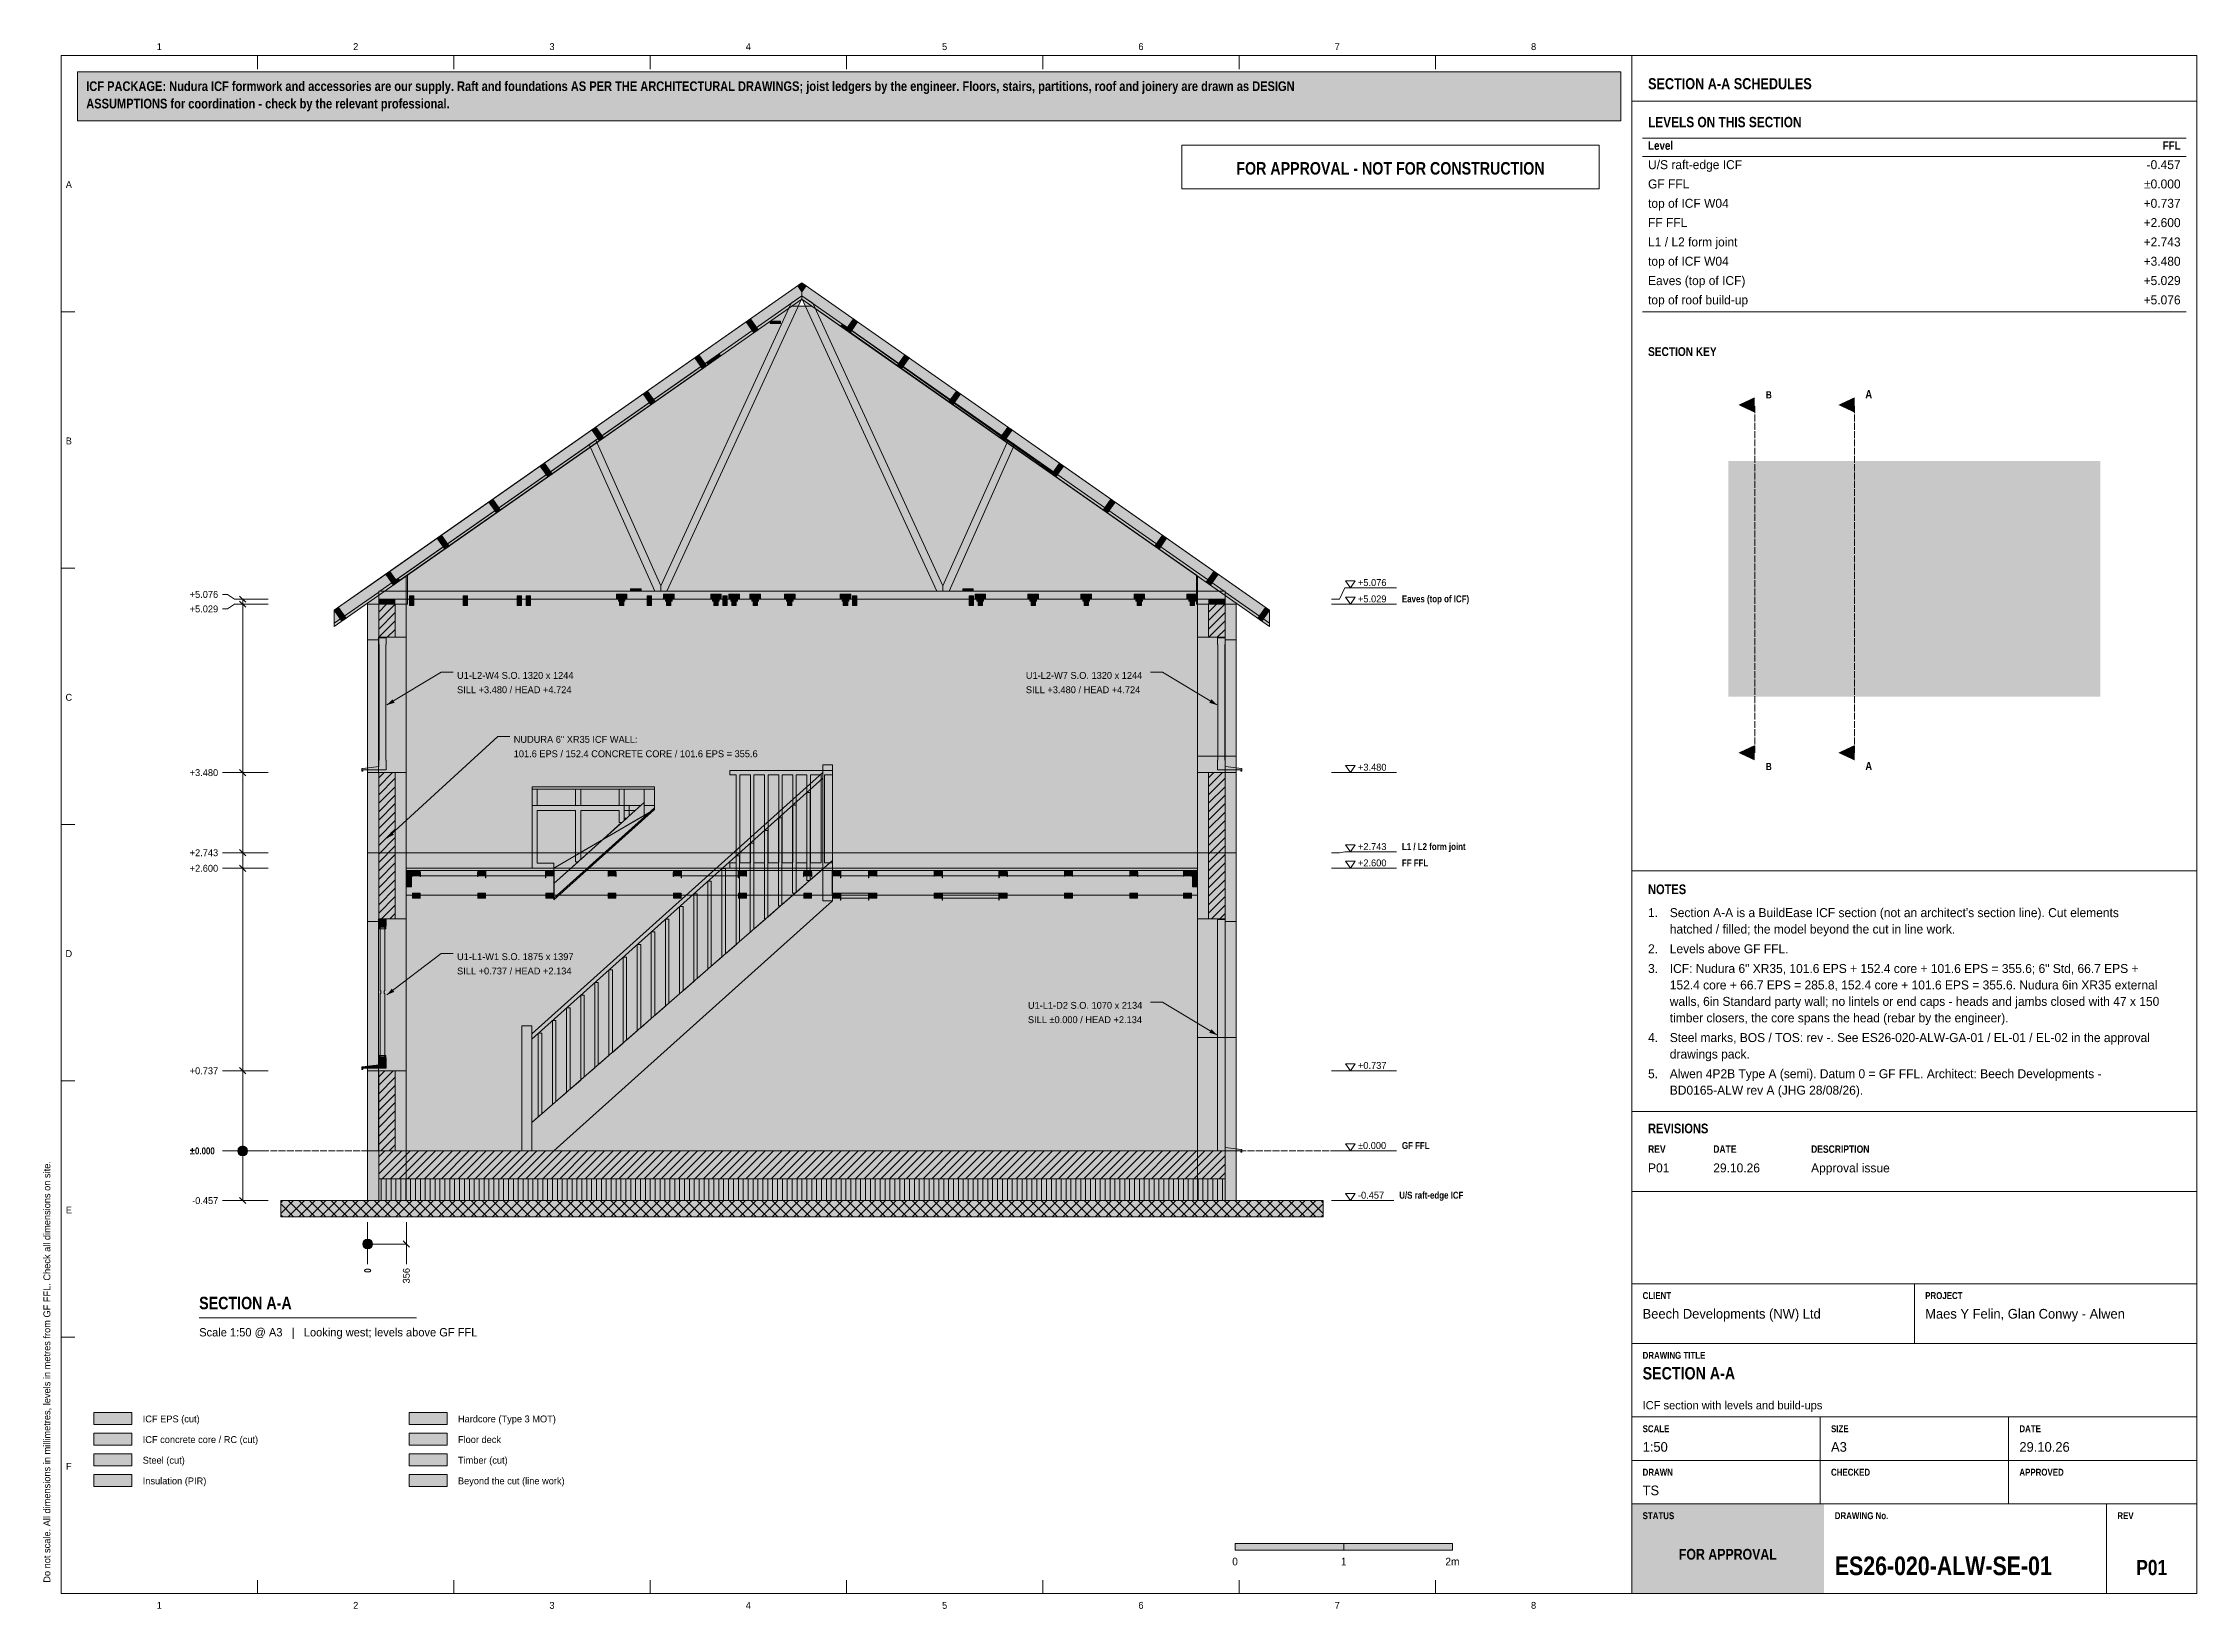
# Model space of a CAD drawing. Header units: millimetres. Extents: x 17 to 413, y 4 to 292.
import ezdxf
from ezdxf.enums import TextEntityAlignment as Align

# ---------------------------------------------------------------- set-up
doc = ezdxf.new("R2010")
doc.units = ezdxf.units.MM
doc.linetypes.add('DASHED', pattern=[1.524, 1.27, -0.254])
for name, color, linetype in [('FILL-C_B2B2B8', 7, 'Continuous'), ('FILL-C_BDBDBF', 7, 'Continuous'), ('FILL-C_CCB294', 7, 'Continuous'), ('FILL-EPS', 7, 'Continuous'), ('FILL-INK', 7, 'Continuous'), ('FILL-LIGHT', 7, 'Continuous'), ('FILL-MASONRY_FILL', 7, 'Continuous'), ('FILL-RED', 7, 'Continuous'), ('FILL-STEEL', 7, 'Continuous'), ('FILL-STEEL_GREY', 7, 'Continuous'), ('FILL-TEAL', 7, 'Continuous'), ('FILL-TIMBER', 7, 'Continuous'), ('FILL-WHITE', 7, 'Continuous'), ('LINE-C_B2B2B8-DASH', 7, 'DASHED'), ('LINE-C_BF9E33', 7, 'Continuous'), ('LINE-CORE', 7, 'Continuous'), ('LINE-INK', 7, 'Continuous'), ('LINE-RED', 7, 'Continuous'), ('LINE-RED-DASH', 7, 'DASHED'), ('LINE-STEEL-DASH', 7, 'DASHED'), ('LINE-STEEL_GREY', 7, 'Continuous'), ('LINE-TEAL', 7, 'Continuous'), ('LINE-TIMBER_DK', 7, 'Continuous'), ('TEXT-C_B2B2B8', 7, 'Continuous'), ('TEXT-EPS', 7, 'Continuous'), ('TEXT-INK', 7, 'Continuous'), ('TEXT-RED', 7, 'Continuous'), ('TEXT-STEEL', 7, 'Continuous'), ('TEXT-STEEL_GREY', 7, 'Continuous'), ('TEXT-TEAL', 7, 'Continuous'), ('TEXT-TEAL_DK', 7, 'Continuous'), ('TEXT-WHITE', 7, 'Continuous')]:
    doc.layers.add(name, color=color, linetype=linetype)
doc.styles.add('OpenSansCondensed-Bold', font='OpenSansCondensed-Bold.ttf')

msp = doc.modelspace()

# ---------------------------------------------------------------- texts
at = {"layer": 'TEXT-C_B2B2B8', "style": 'OpenSansCondensed-Bold'}
for p in [(334.22, 226.91), (334.22, 158.51)]:
    msp.add_text('B', height=1.32, dxfattribs=at).set_placement(p, align=Align.CENTER)
at = {"layer": 'TEXT-EPS', "style": 'OpenSansCondensed-Bold'}
msp.add_text('STATUS', height=1.27, dxfattribs=at).set_placement((311, 20.7))
at = {"layer": 'TEXT-INK', "style": 'OpenSansCondensed-Bold'}
for s, height, p in [('ASSUMPTIONS for coordination - check by the relevant professional.', 1.778, (24.6, 280.27)), ('ICF PACKAGE: Nudura ICF formwork and accessories are our supply. Raft and foundations AS PER THE ARCHITECTURAL DRAWINGS; joist ledgers by the engineer. Floors, stairs, partitions, roof and joinery are drawn as DESIGN', 1.778, (24.6, 283.47)), ('LEVELS ON THIS SECTION', 1.905, (312, 276.8)), ('NOTES', 1.778, (312, 135.7)), ('REVISIONS', 1.778, (312, 91.7)), ('±0.000', 1.27, (43.64, 87.82)), ('SECTION A-A', 2.286, (45.39, 59.32)), ('SECTION A-A', 2.286, (311, 46.4)), ('ES26-020-ALW-SE-01', 3.429, (346.36, 10.4))]:
    msp.add_text(s, height=height, dxfattribs=at).set_placement(p)
at = {"layer": 'TEXT-INK'}
for s, height, p in [('U/S raft-edge ICF', 1.651, (312, 269.09)), ('GF FFL', 1.651, (312, 265.54)), ('top of ICF W04', 1.651, (312, 261.98)), ('FF FFL', 1.651, (312, 258.43)), ('L1 / L2 form joint', 1.651, (312, 254.87)), ('top of ICF W04', 1.651, (312, 251.32)), ('top of roof build-up', 1.651, (312, 244.21)), ('Eaves (top of ICF)', 1.651, (312, 247.76)), ('+5.076', 1.27, (43.64, 190.21)), ('+5.076', 1.27, (258.62, 192.39)), ('+5.029', 1.27, (258.62, 189.39)), ('+5.029', 1.27, (43.64, 187.54)), ('U1-L2-W4 S.O. 1320 x 1244', 1.27, (92.84, 175.31)), ('U1-L2-W7 S.O. 1320 x 1244', 1.27, (197.51, 175.31)), ('SILL +3.480 / HEAD +4.724', 1.27, (92.84, 172.67)), ('SILL +3.480 / HEAD +4.724', 1.27, (197.51, 172.67)), ('NUDURA 6" XR35 ICF WALL:', 1.27, (103.27, 163.54)), ('+3.480', 1.27, (43.64, 157.42)), ('101.6 EPS / 152.4 CONCRETE CORE / 101.6 EPS = 355.6', 1.27, (103.27, 160.89)), ('+3.480', 1.27, (258.62, 158.41)), ('+2.743', 1.27, (43.64, 142.68)), ('+2.743', 1.27, (258.62, 143.81)), ('+2.600', 1.27, (43.64, 139.82)), ('+2.600', 1.27, (258.62, 140.81)), ('1.', 1.651, (312, 131.47)), ("Section A-A is a BuildEase ICF section (not an architect's section line). Cut elements", 1.651, (316, 131.47)), ('hatched / filled; the model beyond the cut in line work.', 1.651, (316, 128.44)), ('U1-L1-W1 S.O. 1875 x 1397', 1.27, (92.84, 123.56)), ('3.', 1.651, (312, 121.19)), ('2.', 1.651, (312, 124.82)), ('Levels above GF FFL.', 1.651, (316, 124.82)), ('ICF: Nudura 6" XR35, 101.6 EPS + 152.4 core + 101.6 EPS = 355.6; 6" Std, 66.7 EPS +', 1.651, (316, 121.19)), ('SILL +0.737 / HEAD +2.134', 1.27, (92.84, 120.92)), ('152.4 core + 66.7 EPS = 285.8, 152.4 core + 101.6 EPS = 355.6. Nudura 6in XR35 external', 1.651, (316, 118.16)), ('U1-L1-D2 S.O. 1070 x 2134', 1.27, (197.89, 114.6)), ('walls, 6in Standard party wall; no lintels or end caps - heads and jambs closed with 47 x 150', 1.651, (316, 115.14)), ('SILL ±0.000 / HEAD +2.134', 1.27, (197.89, 111.96)), ('timber closers, the core spans the head (rebar by the engineer).', 1.651, (316, 112.11)), ('4.', 1.651, (312, 108.48)), ('drawings pack.', 1.651, (316, 105.45)), ('Steel marks, BOS / TOS: rev -. See ES26-020-ALW-GA-01 / EL-01 / EL-02 in the approval', 1.651, (316, 108.48)), ('+0.737', 1.27, (43.64, 102.56)), ('+0.737', 1.27, (258.62, 103.55)), ('5.', 1.651, (312, 101.83)), ('Alwen 4P2B Type A (semi). Datum 0 = GF FFL. Architect: Beech Developments -', 1.651, (316, 101.83)), ('BD0165-ALW rev A (JHG 28/08/26).', 1.651, (316, 98.8)), ('±0.000', 1.27, (258.62, 88.81)), ('P01', 1.651, (312, 84.5)), ('29.10.26', 1.651, (324, 84.5)), ('Approval issue', 1.651, (342, 84.5)), ('-0.457', 1.27, (44.09, 78.68)), ('-0.457', 1.27, (258.62, 79.67)), ('Beech Developments (NW) Ltd', 1.778, (311, 57.6)), ('Maes Y Felin, Glan Conwy - Alwen', 1.778, (363, 57.6)), ('ICF EPS (cut)', 1.27, (35, 38.5)), ('Hardcore (Type 3 MOT)', 1.27, (93, 38.5)), ('ICF concrete core / RC (cut)', 1.27, (35, 34.7)), ('Floor deck', 1.27, (93, 34.7)), ('Steel (cut)', 1.27, (35, 30.9)), ('Timber (cut)', 1.27, (93, 30.9)), ('1:50', 1.778, (311, 33.1)), ('A3', 1.778, (345.67, 33.1)), ('29.10.26', 1.778, (380.33, 33.1)), ('Insulation (PIR)', 1.27, (35, 27.1)), ('Beyond the cut (line work)', 1.27, (93, 27.1)), ('TS', 1.778, (311, 25.1))]:
    msp.add_text(s, height=height, dxfattribs=at).set_placement(p)
for s, p in [('-0.457', (410, 269.09)), ('±0.000', (410, 265.54)), ('+0.737', (410, 261.98)), ('+2.600', (410, 258.43)), ('+2.743', (410, 254.87)), ('+3.480', (410, 251.32)), ('+5.029', (410, 247.76)), ('+5.076', (410, 244.21))]:
    msp.add_text(s, height=1.651, dxfattribs=at).set_placement(p, align=Align.RIGHT)
at = {"layer": 'TEXT-INK', "style": 'OpenSansCondensed-Bold'}
msp.add_text('0', height=1.27, rotation=90, dxfattribs=at).set_placement((77.02, 66.03))
at = {"layer": 'TEXT-INK'}
msp.add_text('356', height=1.27, rotation=90, dxfattribs=at).set_placement((84.14, 64.07))
for s, height, p in [('0', 1.4, (236, 12.2)), ('1', 1.4, (256, 12.2)), ('2m', 1.397, (276, 12.2))]:
    msp.add_text(s, height=height, dxfattribs=at).set_placement(p, align=Align.CENTER)
at = {"layer": 'TEXT-INK', "style": 'OpenSansCondensed-Bold'}
msp.add_text('P01', height=2.794, dxfattribs=at).set_placement((404.68, 10.4), align=Align.CENTER)
at = {"layer": 'TEXT-RED', "style": 'OpenSansCondensed-Bold'}
for s, height, p in [('FOR APPROVAL - NOT FOR CONSTRUCTION', 2.286, (264.6, 268.1)), ('A', 1.52, (352.61, 226.91)), ('A', 1.52, (352.61, 158.51))]:
    msp.add_text(s, height=height, dxfattribs=at).set_placement(p, align=Align.CENTER)
at = {"layer": 'TEXT-STEEL', "style": 'OpenSansCondensed-Bold'}
for s, p in [('Eaves (top of ICF)', (266.71, 189.39)), ('L1 / L2 form joint', (266.71, 143.81)), ('FF FFL', (266.71, 140.81)), ('GF FFL', (266.71, 88.81)), ('U/S raft-edge ICF', (266.22, 79.67))]:
    msp.add_text(s, height=1.27, dxfattribs=at).set_placement(p)
at = {"layer": 'TEXT-STEEL_GREY'}
for s, p in [('1', (38.06, 291)), ('2', (74.19, 291)), ('3', (110.31, 291)), ('4', (146.44, 291)), ('5', (182.56, 291)), ('6', (218.69, 291)), ('7', (254.81, 291)), ('8', (290.94, 291)), ('A', (21.4, 265.62)), ('B', (21.4, 218.45)), ('C', (21.4, 171.28)), ('D', (21.4, 124.12)), ('E', (21.4, 76.95)), ('F', (21.4, 29.78)), ('1', (38.06, 4.2)), ('2', (74.19, 4.2)), ('3', (110.31, 4.2)), ('4', (146.44, 4.2)), ('5', (182.56, 4.2)), ('6', (218.69, 4.2)), ('7', (254.81, 4.2)), ('8', (290.94, 4.2))]:
    msp.add_text(s, height=1.27, dxfattribs=at).set_placement(p, align=Align.CENTER)
at = {"layer": 'TEXT-STEEL_GREY', "style": 'OpenSansCondensed-Bold'}
for s, height, p in [('Level', 1.575, (312, 272.65)), ('REV', 1.372, (312, 88.1)), ('DATE', 1.372, (324, 88.1)), ('DESCRIPTION', 1.3716, (342, 88.1)), ('CLIENT', 1.27, (311, 61.2)), ('PROJECT', 1.27, (363, 61.2)), ('DRAWING TITLE', 1.27, (311, 50.2)), ('SCALE', 1.27, (311, 36.7)), ('SIZE', 1.27, (345.67, 36.7)), ('DATE', 1.27, (380.33, 36.7)), ('DRAWN', 1.27, (311, 28.7)), ('CHECKED', 1.27, (345.67, 28.7)), ('APPROVED', 1.27, (380.33, 28.7)), ('DRAWING No.', 1.27, (346.36, 20.7)), ('REV', 1.27, (398.36, 20.7))]:
    msp.add_text(s, height=height, dxfattribs=at).set_placement(p)
msp.add_text('FFL', height=1.575, dxfattribs=at).set_placement((410, 272.65), align=Align.RIGHT)
at = {"layer": 'TEXT-STEEL_GREY'}
msp.add_text('Do not scale. All dimensions in millimetres, levels in metres from GF FFL. Check all dimensions on site.', height=1.27, rotation=90, dxfattribs=at).set_placement((18, 9))
for s, p in [('Scale 1:50 @ A3   |   Looking west; levels above GF FFL', (45.39, 54.32)), ('ICF section with levels and build-ups', (311, 40.9))]:
    msp.add_text(s, height=1.524, dxfattribs=at).set_placement(p)
at = {"layer": 'TEXT-TEAL', "style": 'OpenSansCondensed-Bold'}
msp.add_text('SECTION A-A SCHEDULES', height=2.032, dxfattribs=at).set_placement((312, 283.8))
at = {"layer": 'TEXT-TEAL_DK', "style": 'OpenSansCondensed-Bold'}
msp.add_text('SECTION KEY', height=1.6256, dxfattribs=at).set_placement((312, 234.71))
at = {"layer": 'TEXT-WHITE', "style": 'OpenSansCondensed-Bold'}
msp.add_text('FOR APPROVAL', height=1.9812, dxfattribs=at).set_placement((326.68, 13.25), align=Align.CENTER)

# ---------------------------------------------------------------- hatches: boundary and pattern name
at = {"layer": 'FILL-C_B2B2B8', "true_color": 0xb2b2b8}
h = msp.add_hatch(color=253, dxfattribs=at)
h.dxf.hatch_style = 1
h.paths.add_polyline_path([(328.62, 225.71), (331.62, 224.31), (331.62, 227.11)])
h = msp.add_hatch(color=253, dxfattribs=at)
h.dxf.hatch_style = 1
h.paths.add_polyline_path([(328.62, 161.71), (331.62, 160.31), (331.62, 163.11)])
at = {"layer": 'FILL-C_BDBDBF', "true_color": 0xbdbdbf}
h = msp.add_hatch(color=9, dxfattribs=at)
h.dxf.hatch_style = 1
h.paths.add_polyline_path([(81.47, 189.04), (81.47, 182.96), (80.73, 182.96), (78.42, 182.96), (78.42, 189.04), (81.15, 189.04)])
h = msp.add_hatch(color=9, dxfattribs=at)
h.dxf.hatch_style = 1
h.paths.add_polyline_path([(234.19, 189.04), (234.19, 182.96), (231.44, 182.96), (231.14, 182.96), (231.14, 189.04), (233.87, 189.04)])
h = msp.add_hatch(color=9, dxfattribs=at)
h.dxf.hatch_style = 1
h.paths.add_polyline_path([(81.47, 158.06), (81.47, 131.14), (80.95, 131.14), (78.42, 131.14), (78.42, 158.06), (80.68, 158.06)])
h = msp.add_hatch(color=9, dxfattribs=at)
h.dxf.hatch_style = 1
h.paths.add_polyline_path([(231.92, 158.06), (233.04, 158.06), (234.19, 158.06), (234.19, 131.14), (231.14, 131.14), (231.14, 158.06), (231.87, 158.06)])
h = msp.add_hatch(color=9, dxfattribs=at)
h.dxf.hatch_style = 1
h.paths.add_polyline_path([(81.47, 103.2), (81.47, 88.46), (79.66, 88.46), (78.42, 88.46), (78.42, 103.2), (80.91, 103.2)])
h = msp.add_hatch(color=9, dxfattribs=at)
h.dxf.hatch_style = 1
h.paths.add_polyline_path([(26, 34.3), (33, 34.3), (33, 36.5), (26, 36.5)])
at = {"layer": 'FILL-C_CCB294', "true_color": 0xccb294}
h = msp.add_hatch(color=253, dxfattribs=at)
h.dxf.hatch_style = 1
h.paths.add_polyline_path([(78.42, 189.04), (78.42, 189.68), (78.42, 189.98), (79.39, 189.98), (81.42, 189.98), (81.42, 189.35), (81.42, 189.04), (80.45, 189.04)])
h = msp.add_hatch(color=253, dxfattribs=at)
h.dxf.hatch_style = 1
h.paths.add_polyline_path([(78.42, 189.04), (78.42, 189.68), (78.42, 189.98), (79.39, 189.98), (81.42, 189.98), (81.42, 189.35), (81.42, 189.04), (80.45, 189.04)])
h = msp.add_hatch(color=253, dxfattribs=at)
h.dxf.hatch_style = 1
h.paths.add_polyline_path([(231.19, 189.04), (231.19, 189.68), (231.19, 189.98), (232.16, 189.98), (234.19, 189.98), (234.19, 189.35), (234.19, 189.04), (233.21, 189.04)])
h = msp.add_hatch(color=253, dxfattribs=at)
h.dxf.hatch_style = 1
h.paths.add_polyline_path([(231.19, 189.04), (231.19, 189.68), (231.19, 189.98), (232.16, 189.98), (234.19, 189.98), (234.19, 189.35), (234.19, 189.04), (233.21, 189.04)])
at = {"layer": 'FILL-EPS', "true_color": 0xccffff}
h = msp.add_hatch(color=7, dxfattribs=at)
h.dxf.hatch_style = 1
h.paths.add_polyline_path([(76.39, 182.9), (76.39, 183.79), (76.39, 184.23), (76.39, 189.04), (78.42, 189.04), (78.42, 182.96), (78.4, 182.96), (78.4, 182.72), (78.4, 182.46), (77.3, 182.46), (76.39, 182.46)])
h = msp.add_hatch(color=7, dxfattribs=at)
h.dxf.hatch_style = 1
h.paths.add_polyline_path([(83.5, 185.75), (83.5, 183.9), (83.5, 182.96), (81.47, 182.96), (81.47, 189.04), (83.5, 189.04), (83.5, 186.86), (83.5, 186.65), (83.5, 186.26)])
h = msp.add_hatch(color=7, dxfattribs=at)
h.dxf.hatch_style = 1
h.paths.add_polyline_path([(231.14, 189.04), (231.14, 182.96), (229.11, 182.96), (229.11, 183.39), (229.11, 184.28), (229.11, 184.7), (229.11, 189.04)])
h = msp.add_hatch(color=7, dxfattribs=at)
h.dxf.hatch_style = 1
h.paths.add_polyline_path([(236.22, 182.46), (235.12, 182.46), (234.21, 182.46), (234.21, 182.68), (234.21, 182.96), (234.19, 182.96), (234.19, 189.04), (236.22, 189.04), (236.22, 186.72), (236.22, 186.51), (236.22, 186.02), (236.22, 185.5), (236.22, 183.44)])
h = msp.add_hatch(color=7, dxfattribs=at)
h.dxf.hatch_style = 1
h.paths.add_polyline_path([(78.42, 158.06), (78.42, 131.14), (78.4, 131.14), (78.4, 130.89), (78.4, 130.64), (77.39, 130.64), (76.39, 130.64), (76.39, 131.94), (76.39, 133.21), (76.39, 134.5), (76.39, 143.32), (76.39, 148.62), (76.39, 158.06), (77.48, 158.06), (78.4, 158.06)])
h = msp.add_hatch(color=7, dxfattribs=at)
h.dxf.hatch_style = 1
h.paths.add_polyline_path([(83.5, 137.96), (83.5, 136.53), (83.5, 133.49), (83.5, 131.14), (81.47, 131.14), (81.47, 158.06), (83.5, 158.06), (83.5, 154.07), (83.5, 143.32), (83.5, 139.17), (83.5, 138.53)])
h = msp.add_hatch(color=7, dxfattribs=at)
h.dxf.hatch_style = 1
h.paths.add_polyline_path([(229.11, 150.06), (229.11, 158.06), (231.14, 158.06), (231.14, 131.14), (229.24, 131.14), (229.11, 131.14), (229.11, 131.19), (229.11, 132.03), (229.11, 133.24), (229.11, 134.57), (229.11, 134.98), (229.11, 143.32), (229.11, 149.58)])
h = msp.add_hatch(color=7, dxfattribs=at)
h.dxf.hatch_style = 1
h.paths.add_polyline_path([(236.22, 139.04), (236.22, 138.85), (236.22, 138.15), (236.22, 137.56), (236.22, 137.09), (236.22, 136.17), (236.22, 133.25), (236.22, 130.64), (234.21, 130.64), (234.21, 130.64), (234.21, 130.64), (234.21, 131.14), (234.19, 131.14), (234.19, 158.06), (235.3, 158.06), (236.22, 158.06), (236.22, 157.06), (236.22, 156.06), (236.22, 143.32)])
h = msp.add_hatch(color=7, dxfattribs=at)
h.dxf.hatch_style = 1
h.paths.add_polyline_path([(78.42, 82.33), (78.42, 79.32), (77.75, 79.32), (76.39, 79.32), (76.39, 85.44), (76.39, 88.46), (76.39, 92.72), (76.39, 103.2), (77.39, 103.2), (78.4, 103.2), (78.42, 103.2), (78.42, 88.46)])
h = msp.add_hatch(color=7, dxfattribs=at)
h.dxf.hatch_style = 1
h.paths.add_polyline_path([(81.47, 103.2), (83.5, 103.2), (83.5, 101.22), (83.5, 88.46), (81.47, 88.46)])
h = msp.add_hatch(color=7, dxfattribs=at)
h.dxf.hatch_style = 1
h.paths.add_polyline_path([(234.19, 88.46), (235.55, 88.46), (236.22, 88.46), (236.22, 82.33), (236.22, 79.32), (235.55, 79.32), (234.19, 79.32), (234.19, 85.44)])
h = msp.add_hatch(color=7, dxfattribs=at)
h.dxf.hatch_style = 1
h.paths.add_polyline_path([(26, 38.1), (33, 38.1), (33, 40.3), (26, 40.3)])
at = {"layer": 'FILL-INK', "true_color": 0x1a1a1f}
h = msp.add_hatch(color=250, dxfattribs=at)
h.dxf.hatch_style = 1
h.paths.add_polyline_path([(79.94, 170.51), (80.95, 171.55), (81.34, 170.9)])
h = msp.add_hatch(color=250, dxfattribs=at)
h.dxf.hatch_style = 1
h.paths.add_polyline_path([(232.66, 170.51), (231.27, 170.9), (231.66, 171.55)])
h = msp.add_hatch(color=250, dxfattribs=at)
h.dxf.hatch_style = 1
h.paths.add_polyline_path([(79.94, 145.97), (80.72, 147.2), (81.23, 146.64)])
at = {"layer": 'FILL-INK', "true_color": 0x1a1a1a}
h = msp.add_hatch(color=250, dxfattribs=at)
h.dxf.hatch_style = 1
h.paths.add_polyline_path([(84.64, 139.03), (84.64, 138.97), (84.64, 138.97), (84.62, 138.97), (84.62, 139.03), (84.62, 139.67), (84.62, 139.67), (84.64, 139.67)])
h = msp.add_hatch(color=250, dxfattribs=at)
h.dxf.hatch_style = 1
h.paths.add_polyline_path([(86.1, 138.97), (86.1, 138.97), (86.08, 138.97), (86.08, 139.03), (86.08, 139.67), (86.08, 139.67), (86.1, 139.67), (86.1, 139.03)])
h = msp.add_hatch(color=250, dxfattribs=at)
h.dxf.hatch_style = 1
h.paths.add_polyline_path([(96.64, 138.97), (96.64, 138.97), (96.62, 138.97), (96.62, 139.03), (96.62, 139.67), (96.62, 139.67), (96.64, 139.67), (96.64, 139.03)])
h = msp.add_hatch(color=250, dxfattribs=at)
h.dxf.hatch_style = 1
h.paths.add_polyline_path([(98.1, 138.97), (98.1, 138.97), (98.08, 138.97), (98.08, 139.03), (98.08, 139.67), (98.08, 139.67), (98.1, 139.67), (98.1, 139.03)])
h = msp.add_hatch(color=250, dxfattribs=at)
h.dxf.hatch_style = 1
h.paths.add_polyline_path([(109.2, 138.97), (109.2, 138.97), (109.18, 138.97), (109.18, 139.03), (109.18, 139.67), (109.18, 139.67), (109.2, 139.67), (109.2, 139.03)])
h = msp.add_hatch(color=250, dxfattribs=at)
h.dxf.hatch_style = 1
h.paths.add_polyline_path([(110.67, 138.97), (110.66, 138.97), (110.64, 138.97), (110.64, 139.03), (110.64, 139.67), (110.64, 139.67), (110.67, 139.67), (110.67, 139.03)])
h = msp.add_hatch(color=250, dxfattribs=at)
h.dxf.hatch_style = 1
h.paths.add_polyline_path([(120.64, 138.97), (120.64, 138.97), (120.62, 138.97), (120.62, 139.03), (120.62, 139.67), (120.62, 139.67), (120.64, 139.67), (120.64, 139.03)])
h = msp.add_hatch(color=250, dxfattribs=at)
h.dxf.hatch_style = 1
h.paths.add_polyline_path([(122.1, 139.03), (122.1, 138.97), (122.1, 138.97), (122.08, 138.97), (122.08, 139.03), (122.08, 139.67), (122.08, 139.67), (122.1, 139.67)])
h = msp.add_hatch(color=250, dxfattribs=at)
h.dxf.hatch_style = 1
h.paths.add_polyline_path([(132.64, 138.97), (132.64, 138.97), (132.62, 138.97), (132.62, 139.03), (132.62, 139.67), (132.62, 139.67), (132.64, 139.67), (132.64, 139.03)])
h = msp.add_hatch(color=250, dxfattribs=at)
h.dxf.hatch_style = 1
h.paths.add_polyline_path([(134.1, 138.97), (134.1, 138.97), (134.08, 138.97), (134.08, 139.03), (134.08, 139.67), (134.08, 139.67), (134.1, 139.67), (134.1, 139.03)])
h = msp.add_hatch(color=250, dxfattribs=at)
h.dxf.hatch_style = 1
h.paths.add_polyline_path([(144.64, 138.97), (144.64, 138.97), (144.62, 138.97), (144.62, 139.03), (144.62, 139.67), (144.62, 139.67), (144.64, 139.67), (144.64, 139.03)])
h = msp.add_hatch(color=250, dxfattribs=at)
h.dxf.hatch_style = 1
h.paths.add_polyline_path([(146.1, 138.97), (146.1, 138.97), (146.08, 138.97), (146.08, 139.03), (146.08, 139.67), (146.08, 139.67), (146.1, 139.67), (146.1, 139.03)])
h = msp.add_hatch(color=250, dxfattribs=at)
h.dxf.hatch_style = 1
h.paths.add_polyline_path([(156.64, 138.97), (156.64, 138.97), (156.62, 138.97), (156.62, 139.03), (156.62, 139.67), (156.62, 139.67), (156.64, 139.67), (156.64, 139.03)])
h = msp.add_hatch(color=250, dxfattribs=at)
h.dxf.hatch_style = 1
h.paths.add_polyline_path([(158.1, 138.97), (158.1, 138.97), (158.08, 138.97), (158.08, 139.03), (158.08, 139.67), (158.08, 139.67), (158.1, 139.67), (158.1, 139.03)])
h = msp.add_hatch(color=250, dxfattribs=at)
h.dxf.hatch_style = 1
h.paths.add_polyline_path([(161.95, 139.03), (161.95, 138.97), (161.95, 138.97), (161.92, 138.97), (161.92, 139.03), (161.92, 139.67), (161.92, 139.67), (161.95, 139.67)])
h = msp.add_hatch(color=250, dxfattribs=at)
h.dxf.hatch_style = 1
h.paths.add_polyline_path([(163.41, 138.97), (163.41, 138.97), (163.39, 138.97), (163.39, 139.03), (163.39, 139.67), (163.39, 139.67), (163.41, 139.67), (163.41, 139.03)])
h = msp.add_hatch(color=250, dxfattribs=at)
h.dxf.hatch_style = 1
h.paths.add_polyline_path([(168.64, 138.97), (168.64, 138.97), (168.62, 138.97), (168.62, 139.03), (168.62, 139.67), (168.62, 139.67), (168.64, 139.67), (168.64, 139.03)])
h = msp.add_hatch(color=250, dxfattribs=at)
h.dxf.hatch_style = 1
h.paths.add_polyline_path([(170.1, 138.97), (170.1, 138.97), (170.08, 138.97), (170.08, 139.03), (170.08, 139.67), (170.08, 139.67), (170.1, 139.67), (170.1, 139.03)])
h = msp.add_hatch(color=250, dxfattribs=at)
h.dxf.hatch_style = 1
h.paths.add_polyline_path([(180.64, 138.97), (180.64, 138.97), (180.62, 138.97), (180.62, 139.03), (180.62, 139.67), (180.62, 139.67), (180.64, 139.67), (180.64, 139.03)])
h = msp.add_hatch(color=250, dxfattribs=at)
h.dxf.hatch_style = 1
h.paths.add_polyline_path([(182.1, 138.97), (182.1, 138.97), (182.08, 138.97), (182.08, 139.03), (182.08, 139.67), (182.08, 139.67), (182.1, 139.67), (182.1, 139.03)])
h = msp.add_hatch(color=250, dxfattribs=at)
h.dxf.hatch_style = 1
h.paths.add_polyline_path([(192.64, 138.97), (192.64, 138.97), (192.62, 138.97), (192.62, 139.03), (192.62, 139.67), (192.62, 139.67), (192.64, 139.67), (192.64, 139.03)])
h = msp.add_hatch(color=250, dxfattribs=at)
h.dxf.hatch_style = 1
h.paths.add_polyline_path([(194.1, 139.03), (194.1, 138.97), (194.1, 138.97), (194.08, 138.97), (194.08, 139.03), (194.08, 139.67), (194.08, 139.67), (194.1, 139.67)])
h = msp.add_hatch(color=250, dxfattribs=at)
h.dxf.hatch_style = 1
h.paths.add_polyline_path([(204.64, 138.97), (204.64, 138.97), (204.62, 138.97), (204.62, 139.03), (204.62, 139.67), (204.62, 139.67), (204.64, 139.67), (204.64, 139.03)])
h = msp.add_hatch(color=250, dxfattribs=at)
h.dxf.hatch_style = 1
h.paths.add_polyline_path([(206.1, 138.97), (206.1, 138.97), (206.08, 138.97), (206.08, 139.03), (206.08, 139.67), (206.08, 139.67), (206.1, 139.67), (206.1, 139.03)])
h = msp.add_hatch(color=250, dxfattribs=at)
h.dxf.hatch_style = 1
h.paths.add_polyline_path([(216.64, 138.97), (216.64, 138.97), (216.62, 138.97), (216.62, 139.03), (216.62, 139.67), (216.62, 139.67), (216.64, 139.67), (216.64, 139.03)])
h = msp.add_hatch(color=250, dxfattribs=at)
h.dxf.hatch_style = 1
h.paths.add_polyline_path([(218.1, 138.97), (218.1, 138.97), (218.08, 138.97), (218.08, 139.03), (218.08, 139.67), (218.08, 139.67), (218.1, 139.67), (218.1, 139.03)])
h = msp.add_hatch(color=250, dxfattribs=at)
h.dxf.hatch_style = 1
h.paths.add_polyline_path([(226.53, 138.97), (226.52, 138.97), (226.5, 138.97), (226.5, 139.03), (226.5, 139.67), (226.5, 139.67), (226.53, 139.67), (226.53, 139.03)])
h = msp.add_hatch(color=250, dxfattribs=at)
h.dxf.hatch_style = 1
h.paths.add_polyline_path([(227.99, 138.97), (227.99, 138.97), (227.97, 138.97), (227.97, 139.03), (227.97, 139.67), (227.97, 139.67), (227.99, 139.67), (227.99, 139.03)])
at = {"layer": 'FILL-INK', "true_color": 0x1a1a1f}
h = msp.add_hatch(color=250, dxfattribs=at)
h.dxf.hatch_style = 1
h.paths.add_polyline_path([(79.94, 117.17), (80.83, 118.31), (81.29, 117.71)])
h = msp.add_hatch(color=250, dxfattribs=at)
h.dxf.hatch_style = 1
h.paths.add_polyline_path([(232.66, 109.8), (231.27, 110.19), (231.66, 110.84)])
at = {"layer": 'FILL-INK', "true_color": 0x14141a}
h = msp.add_hatch(color=250, dxfattribs=at)
h.dxf.hatch_style = 1
h.paths.add_polyline_path([(236, 15), (256, 15), (256, 16.2), (236, 16.2)])
at = {"layer": 'FILL-LIGHT', "true_color": 0xcccccf}
h = msp.add_hatch(color=254, dxfattribs=at)
h.dxf.hatch_style = 1
h.paths.add_polyline_path([(130.87, 83.32), (78.42, 83.32), (78.42, 85.05), (78.42, 88.46), (181.74, 88.46), (234.19, 88.46), (234.19, 86.73), (234.19, 83.32)])
at = {"layer": 'FILL-MASONRY_FILL', "true_color": 0xe0d9cc}
h = msp.add_hatch(color=254, dxfattribs=at)
h.dxf.hatch_style = 1
h.paths.add_polyline_path([(128.95, 76.32), (60.39, 76.32), (60.39, 77.39), (60.39, 79.32), (183.65, 79.32), (252.22, 79.32), (252.22, 78.24), (252.22, 76.32)])
h = msp.add_hatch(color=254, dxfattribs=at)
h.dxf.hatch_style = 1
h.paths.add_polyline_path([(84, 38.1), (91, 38.1), (91, 40.3), (84, 40.3)])
at = {"layer": 'FILL-RED', "true_color": 0xcc141a}
h = msp.add_hatch(color=242, dxfattribs=at)
h.dxf.hatch_style = 1
h.paths.add_polyline_path([(347.01, 225.71), (350.01, 224.31), (350.01, 227.11)])
h = msp.add_hatch(color=242, dxfattribs=at)
h.dxf.hatch_style = 1
h.paths.add_polyline_path([(347.01, 161.71), (350.01, 160.31), (350.01, 163.11)])
at = {"layer": 'FILL-STEEL', "true_color": 0x0d2973}
h = msp.add_hatch(color=166, dxfattribs=at)
h.dxf.hatch_style = 1
h.paths.add_polyline_path([(26, 30.5), (33, 30.5), (33, 32.7), (26, 32.7)])
at = {"layer": 'FILL-STEEL_GREY', "true_color": 0x737378}
h = msp.add_hatch(color=8, dxfattribs=at)
h.dxf.hatch_style = 1
h.paths.add_polyline_path([(326.8, 172.02), (326.8, 215.39), (326.79, 215.4), (326.8, 215.39), (395.2, 215.39), (395.2, 215.39), (395.21, 215.4), (395.2, 215.39), (395.2, 215.39), (395.2, 215.39), (395.2, 172.02), (395.2, 172.02), (395.2, 172.02), (395.2, 172.02), (395.21, 172.01), (395.2, 172.02), (395.2, 172.02)])
h.paths.add_polyline_path([(393.27, 173.95), (393.27, 213.46), (361.78, 213.46), (361.78, 173.95)], flags=0)
h.paths.add_polyline_path([(328.73, 213.46), (328.73, 173.95), (360.23, 173.95), (360.23, 213.46)], flags=0)
h = msp.add_hatch(color=8, dxfattribs=at)
h.dxf.hatch_style = 1
h.paths.add_polyline_path([(83.5, 140.26), (83.5, 140.46), (105.79, 140.46), (131.5, 140.46), (153.79, 140.46), (179.5, 140.46), (201.79, 140.46), (227.5, 140.46), (228.24, 140.46), (229.11, 140.46), (229.11, 140.22), (229.11, 140.02), (228.36, 140.02), (227.5, 140.02), (205.21, 140.02), (179.5, 140.02), (157.21, 140.02), (131.5, 140.02), (109.21, 140.02), (83.5, 140.02)])
h = msp.add_hatch(color=8, dxfattribs=at)
h.dxf.hatch_style = 1
h.paths.add_polyline_path([(84, 34.3), (91, 34.3), (91, 36.5), (84, 36.5)])
at = {"layer": 'FILL-TEAL', "true_color": 0x009e85}
h = msp.add_hatch(color=124, dxfattribs=at)
h.dxf.hatch_style = 1
h.paths.add_polyline_path([(309.01, 7), (344.37, 7), (344.37, 23.5), (309.01, 23.5)])
at = {"layer": 'FILL-TIMBER', "true_color": 0xedd6a8}
h = msp.add_hatch(color=41, dxfattribs=at)
h.dxf.hatch_style = 1
h.paths.add_polyline_path([(151.71, 240.68), (150.43, 240.68), (150.43, 240.97), (150.43, 241.12), (151.09, 241.12), (152.37, 241.12), (152.37, 240.83), (152.37, 240.68)])
h = msp.add_hatch(color=41, dxfattribs=at)
h.dxf.hatch_style = 1
h.paths.add_polyline_path([(141.05, 234.58), (139.05, 233.18), (138.83, 233.49), (138.8, 233.54), (140.8, 234.94), (141.07, 235.13), (141.09, 235.09), (141.32, 234.77)])
h = msp.add_hatch(color=41, dxfattribs=at)
h.dxf.hatch_style = 1
h.paths.add_polyline_path([(201.48, 213.63), (200.21, 214.51), (200.33, 214.68), (200.47, 214.87), (201.73, 213.99), (202.73, 213.29), (202.59, 213.08), (202.48, 212.93)])
h = msp.add_hatch(color=41, dxfattribs=at)
h.dxf.hatch_style = 1
h.paths.add_polyline_path([(126.05, 191.43), (124.77, 191.43), (124.77, 191.72), (124.77, 191.87), (125.43, 191.87), (126.71, 191.87), (126.71, 191.58), (126.71, 191.43)])
h = msp.add_hatch(color=41, dxfattribs=at)
h.dxf.hatch_style = 1
h.paths.add_polyline_path([(187.17, 191.43), (185.89, 191.43), (185.89, 191.72), (185.89, 191.87), (186.55, 191.87), (187.83, 191.87), (187.83, 191.58), (187.83, 191.43)])
h = msp.add_hatch(color=41, dxfattribs=at)
h.dxf.hatch_style = 1
h.paths.add_polyline_path([(75.41, 158.32), (75.32, 158.32), (75.32, 158.54), (75.32, 158.8), (75.39, 158.8), (75.44, 158.8), (77.07, 159), (78.42, 159.16), (78.42, 159.71), (78.42, 160.36), (78.5, 160.36), (78.5, 161.82), (78.5, 161.86), (78.5, 176.68), (78.5, 180.16), (78.5, 181.62), (78.5, 181.66), (78.42, 181.66), (78.42, 182.21), (78.42, 182.86), (79.18, 182.86), (79.82, 182.86), (79.82, 182.31), (79.82, 181.66), (79.74, 181.66), (79.74, 180.2), (79.74, 180.16), (79.74, 165.34), (79.74, 161.86), (79.74, 160.4), (79.74, 160.36), (79.82, 160.36), (79.82, 159.82), (79.82, 159.16), (79.82, 158.89), (79.82, 158.56), (77.48, 158.56), (75.52, 158.56), (75.52, 158.45), (75.52, 158.32)])
h = msp.add_hatch(color=41, dxfattribs=at)
h.dxf.hatch_style = 1
h.paths.add_polyline_path([(232.86, 160.36), (232.86, 161.83), (232.86, 161.86), (232.86, 176.8), (232.86, 180.16), (232.86, 181.62), (232.86, 181.66), (232.78, 181.66), (232.78, 182.21), (232.78, 182.86), (233.54, 182.86), (234.18, 182.86), (234.18, 182.31), (234.18, 181.66), (234.1, 181.66), (234.1, 180.19), (234.1, 180.16), (234.1, 165.22), (234.1, 161.86), (234.1, 160.4), (234.1, 160.36), (234.18, 160.36), (234.18, 159.81), (234.18, 159.16), (235.8, 158.97), (237.16, 158.8), (237.23, 158.8), (237.28, 158.8), (237.28, 158.58), (237.28, 158.32), (237.17, 158.32), (237.08, 158.32), (237.08, 158.43), (237.08, 158.56), (234.74, 158.56), (232.78, 158.56), (232.78, 158.84), (232.78, 159.16), (232.78, 159.71), (232.78, 160.36)])
h = msp.add_hatch(color=41, dxfattribs=at)
h.dxf.hatch_style = 1
h.paths.add_polyline_path([(84.44, 140.02), (84.44, 137.98), (84.44, 137.02), (84.14, 137.02), (83.5, 137.02), (83.5, 139.06), (83.5, 140.02), (83.8, 140.02)])
h = msp.add_hatch(color=41, dxfattribs=at)
h.dxf.hatch_style = 1
h.paths.add_polyline_path([(86.08, 140.02), (86.08, 139.56), (86.08, 139.08), (85.34, 139.08), (84.64, 139.08), (84.64, 139.54), (84.64, 140.02), (85.38, 140.02)])
h = msp.add_hatch(color=41, dxfattribs=at)
h.dxf.hatch_style = 1
h.paths.add_polyline_path([(98.08, 140.02), (98.08, 139.56), (98.08, 139.08), (97.34, 139.08), (96.64, 139.08), (96.64, 139.54), (96.64, 140.02), (97.38, 140.02)])
h = msp.add_hatch(color=41, dxfattribs=at)
h.dxf.hatch_style = 1
h.paths.add_polyline_path([(110.64, 140.02), (110.64, 139.56), (110.64, 139.08), (109.9, 139.08), (109.2, 139.08), (109.2, 139.54), (109.2, 140.02), (109.94, 140.02)])
h = msp.add_hatch(color=41, dxfattribs=at)
h.dxf.hatch_style = 1
h.paths.add_polyline_path([(122.08, 140.02), (122.08, 139.56), (122.08, 139.08), (121.34, 139.08), (120.64, 139.08), (120.64, 139.54), (120.64, 140.02), (121.38, 140.02)])
h = msp.add_hatch(color=41, dxfattribs=at)
h.dxf.hatch_style = 1
h.paths.add_polyline_path([(134.08, 140.02), (134.08, 139.56), (134.08, 139.08), (133.34, 139.08), (132.64, 139.08), (132.64, 139.54), (132.64, 140.02), (133.38, 140.02)])
h = msp.add_hatch(color=41, dxfattribs=at)
h.dxf.hatch_style = 1
h.paths.add_polyline_path([(146.08, 140.02), (146.08, 139.56), (146.08, 139.08), (145.34, 139.08), (144.64, 139.08), (144.64, 139.54), (144.64, 140.02), (145.38, 140.02)])
h = msp.add_hatch(color=41, dxfattribs=at)
h.dxf.hatch_style = 1
h.paths.add_polyline_path([(158.08, 140.02), (158.08, 139.56), (158.08, 139.08), (157.34, 139.08), (156.64, 139.08), (156.64, 139.54), (156.64, 140.02), (157.38, 140.02)])
h = msp.add_hatch(color=41, dxfattribs=at)
h.dxf.hatch_style = 1
h.paths.add_polyline_path([(163.39, 140.02), (163.39, 139.56), (163.39, 139.08), (162.65, 139.08), (161.95, 139.08), (161.95, 139.54), (161.95, 140.02), (162.68, 140.02)])
h = msp.add_hatch(color=41, dxfattribs=at)
h.dxf.hatch_style = 1
h.paths.add_polyline_path([(170.08, 140.02), (170.08, 139.56), (170.08, 139.08), (169.34, 139.08), (168.64, 139.08), (168.64, 139.54), (168.64, 140.02), (169.38, 140.02)])
h = msp.add_hatch(color=41, dxfattribs=at)
h.dxf.hatch_style = 1
h.paths.add_polyline_path([(182.08, 140.02), (182.08, 139.56), (182.08, 139.08), (181.34, 139.08), (180.64, 139.08), (180.64, 139.54), (180.64, 140.02), (181.38, 140.02)])
h = msp.add_hatch(color=41, dxfattribs=at)
h.dxf.hatch_style = 1
h.paths.add_polyline_path([(194.08, 140.02), (194.08, 139.56), (194.08, 139.08), (193.34, 139.08), (192.64, 139.08), (192.64, 139.54), (192.64, 140.02), (193.38, 140.02)])
h = msp.add_hatch(color=41, dxfattribs=at)
h.dxf.hatch_style = 1
h.paths.add_polyline_path([(206.08, 140.02), (206.08, 139.56), (206.08, 139.08), (205.34, 139.08), (204.64, 139.08), (204.64, 139.54), (204.64, 140.02), (205.38, 140.02)])
h = msp.add_hatch(color=41, dxfattribs=at)
h.dxf.hatch_style = 1
h.paths.add_polyline_path([(218.08, 140.02), (218.08, 139.56), (218.08, 139.08), (217.34, 139.08), (216.64, 139.08), (216.64, 139.54), (216.64, 140.02), (217.38, 140.02)])
h = msp.add_hatch(color=41, dxfattribs=at)
h.dxf.hatch_style = 1
h.paths.add_polyline_path([(227.97, 140.02), (227.97, 139.56), (227.97, 139.08), (227.23, 139.08), (226.53, 139.08), (226.53, 139.54), (226.53, 140.02), (227.26, 140.02)])
h = msp.add_hatch(color=41, dxfattribs=at)
h.dxf.hatch_style = 1
h.paths.add_polyline_path([(229.11, 140.02), (229.11, 137.98), (229.11, 137.02), (228.8, 137.02), (228.17, 137.02), (228.17, 139.06), (228.17, 140.02), (228.47, 140.02)])
h = msp.add_hatch(color=41, dxfattribs=at)
h.dxf.hatch_style = 1
h.paths.add_polyline_path([(85.37, 135.9), (86.08, 135.9), (86.08, 135.43), (86.08, 134.96), (85.35, 134.96), (84.64, 134.96), (84.64, 135.42), (84.64, 135.9)])
h = msp.add_hatch(color=41, dxfattribs=at)
h.dxf.hatch_style = 1
h.paths.add_polyline_path([(98.08, 135.9), (98.08, 135.43), (98.08, 134.96), (97.35, 134.96), (96.64, 134.96), (96.64, 135.42), (96.64, 135.9), (97.37, 135.9)])
h = msp.add_hatch(color=41, dxfattribs=at)
h.dxf.hatch_style = 1
h.paths.add_polyline_path([(110.64, 135.9), (110.64, 135.43), (110.64, 134.96), (109.91, 134.96), (109.2, 134.96), (109.2, 135.42), (109.2, 135.9), (109.93, 135.9)])
h = msp.add_hatch(color=41, dxfattribs=at)
h.dxf.hatch_style = 1
h.paths.add_polyline_path([(122.08, 135.9), (122.08, 135.43), (122.08, 134.96), (121.35, 134.96), (120.64, 134.96), (120.64, 135.42), (120.64, 135.9), (121.37, 135.9)])
h = msp.add_hatch(color=41, dxfattribs=at)
h.dxf.hatch_style = 1
h.paths.add_polyline_path([(134.08, 135.9), (134.08, 135.43), (134.08, 134.96), (133.35, 134.96), (132.64, 134.96), (132.64, 135.42), (132.64, 135.9), (133.37, 135.9)])
h = msp.add_hatch(color=41, dxfattribs=at)
h.dxf.hatch_style = 1
h.paths.add_polyline_path([(146.08, 135.9), (146.08, 135.43), (146.08, 134.96), (145.35, 134.96), (144.64, 134.96), (144.64, 135.42), (144.64, 135.9), (145.37, 135.9)])
h = msp.add_hatch(color=41, dxfattribs=at)
h.dxf.hatch_style = 1
h.paths.add_polyline_path([(158.08, 135.9), (158.08, 135.43), (158.08, 134.96), (157.35, 134.96), (156.64, 134.96), (156.64, 135.42), (156.64, 135.9), (157.37, 135.9)])
h = msp.add_hatch(color=41, dxfattribs=at)
h.dxf.hatch_style = 1
h.paths.add_polyline_path([(162.67, 135.9), (163.39, 135.9), (163.39, 135.43), (163.39, 134.96), (162.66, 134.96), (161.95, 134.96), (161.95, 135.42), (161.95, 135.9)])
h = msp.add_hatch(color=41, dxfattribs=at)
h.dxf.hatch_style = 1
h.paths.add_polyline_path([(163.87, 134.96), (163.47, 134.96), (163.47, 135.03), (163.47, 135.9), (168.15, 135.9), (168.56, 135.9), (168.56, 135.82), (168.56, 134.96)])
h = msp.add_hatch(color=41, dxfattribs=at)
h.dxf.hatch_style = 1
h.paths.add_polyline_path([(170.08, 135.9), (170.08, 135.43), (170.08, 134.96), (169.35, 134.96), (168.64, 134.96), (168.64, 135.42), (168.64, 135.9), (169.37, 135.9)])
h = msp.add_hatch(color=41, dxfattribs=at)
h.dxf.hatch_style = 1
h.paths.add_polyline_path([(182.08, 135.9), (182.08, 135.43), (182.08, 134.96), (181.35, 134.96), (180.64, 134.96), (180.64, 135.42), (180.64, 135.9), (181.37, 135.9)])
h = msp.add_hatch(color=41, dxfattribs=at)
h.dxf.hatch_style = 1
h.paths.add_polyline_path([(194.08, 135.9), (194.08, 135.43), (194.08, 134.96), (193.35, 134.96), (192.64, 134.96), (192.64, 135.42), (192.64, 135.9), (193.37, 135.9)])
h = msp.add_hatch(color=41, dxfattribs=at)
h.dxf.hatch_style = 1
h.paths.add_polyline_path([(206.08, 135.9), (206.08, 135.43), (206.08, 134.96), (205.35, 134.96), (204.64, 134.96), (204.64, 135.42), (204.64, 135.9), (205.37, 135.9)])
h = msp.add_hatch(color=41, dxfattribs=at)
h.dxf.hatch_style = 1
h.paths.add_polyline_path([(218.08, 135.9), (218.08, 135.43), (218.08, 134.96), (217.35, 134.96), (216.64, 134.96), (216.64, 135.42), (216.64, 135.9), (217.37, 135.9)])
h = msp.add_hatch(color=41, dxfattribs=at)
h.dxf.hatch_style = 1
h.paths.add_polyline_path([(227.97, 135.9), (227.97, 135.43), (227.97, 134.96), (227.24, 134.96), (226.53, 134.96), (226.53, 135.42), (226.53, 135.9), (227.25, 135.9)])
h = msp.add_hatch(color=41, dxfattribs=at)
h.dxf.hatch_style = 1
h.paths.add_polyline_path([(79.56, 129.6), (79.48, 129.6), (79.4, 129.6), (79.12, 129.6), (78.84, 129.6), (78.76, 129.6), (78.68, 129.6), (78.68, 129.34), (78.5, 129.34), (78.5, 129.59), (78.5, 129.84), (78.42, 129.84), (78.42, 130.44), (78.42, 131.04), (79.12, 131.04), (79.82, 131.04), (79.82, 130.44), (79.82, 129.84), (79.74, 129.84), (79.74, 129.59), (79.74, 129.34), (79.56, 129.34)])
h = msp.add_hatch(color=41, dxfattribs=at)
h.dxf.hatch_style = 1
h.paths.add_polyline_path([(232.78, 131.04), (234.15, 131.04), (234.18, 131.04), (234.18, 131.01), (234.18, 129.64), (234.18, 115.73), (234.18, 89.06), (237.15, 88.7), (237.16, 88.7), (237.28, 88.7), (237.28, 88.7), (237.28, 88.7), (237.28, 88.22), (237.08, 88.22), (237.08, 88.22), (237.08, 88.22), (237.08, 88.46), (232.8, 88.46), (232.78, 88.46), (232.78, 88.46), (232.78, 89.06), (232.78, 102.97), (232.78, 129.64), (232.78, 129.67)])
h = msp.add_hatch(color=41, dxfattribs=at)
h.dxf.hatch_style = 1
h.paths.add_polyline_path([(78.68, 117.42), (78.76, 117.42), (78.84, 117.42), (78.84, 117.66), (78.84, 117.67), (78.84, 117.91), (78.84, 117.92), (78.76, 117.92), (78.68, 117.92), (78.68, 129.34), (78.84, 129.34), (79.12, 129.34), (79.4, 129.34), (79.56, 129.34), (79.56, 117.92), (79.48, 117.92), (79.4, 117.92), (79.4, 117.68), (79.4, 117.67), (79.4, 117.43), (79.4, 117.42), (79.48, 117.42), (79.56, 117.42), (79.56, 106), (79.4, 106), (79.12, 106), (78.84, 106), (78.68, 106)])
h = msp.add_hatch(color=41, dxfattribs=at)
h.dxf.hatch_style = 1
h.paths.add_polyline_path([(75.52, 103.46), (75.42, 103.46), (75.32, 103.46), (75.32, 103.7), (75.32, 103.94), (75.38, 103.94), (75.44, 103.94), (76.93, 104.12), (78.42, 104.3), (78.42, 104.9), (78.42, 105.5), (78.5, 105.5), (78.5, 105.75), (78.5, 106), (78.68, 106), (78.68, 105.74), (78.76, 105.74), (78.84, 105.74), (79.12, 105.74), (79.4, 105.74), (79.48, 105.74), (79.56, 105.74), (79.56, 106), (79.74, 106), (79.74, 105.75), (79.74, 105.5), (79.82, 105.5), (79.82, 104.9), (79.82, 104.3), (79.82, 104), (79.82, 103.7), (77.67, 103.7), (75.52, 103.7), (75.52, 103.58)])
at = {"layer": 'FILL-TIMBER', "true_color": 0xfced9e}
h = msp.add_hatch(color=41, dxfattribs=at)
h.dxf.hatch_style = 1
h.paths.add_polyline_path([(234.19, 79.32), (130.87, 79.32), (78.42, 79.32), (78.42, 79.99), (78.42, 81.32), (78.42, 81.99), (78.42, 83.32), (181.74, 83.32), (234.19, 83.32), (234.19, 82.64), (234.19, 81.32), (234.19, 80.64)])
at = {"layer": 'FILL-TIMBER', "true_color": 0xedd6a8}
h = msp.add_hatch(color=41, dxfattribs=at)
h.dxf.hatch_style = 1
h.paths.add_polyline_path([(84, 30.5), (91, 30.5), (91, 32.7), (84, 32.7)])
at = {"layer": 'FILL-TIMBER', "true_color": 0xfced9e}
h = msp.add_hatch(color=41, dxfattribs=at)
h.dxf.hatch_style = 1
h.paths.add_polyline_path([(26, 26.7), (33, 26.7), (33, 28.9), (26, 28.9)])
at = {"layer": 'FILL-WHITE', "true_color": 0xfff5f0}
h = msp.add_hatch(color=7, dxfattribs=at)
h.dxf.hatch_style = 1
h.paths.add_polyline_path([(23, 278), (307, 278), (307, 287), (23, 287)])
at = {"layer": 'FILL-WHITE', "true_color": 0xffffff}
h = msp.add_hatch(color=7, dxfattribs=at)
h.dxf.hatch_style = 1
h.paths.add_polyline_path([(70.25, 187.92), (156.3, 248.18), (156.3, 245.2), (70.25, 184.94)])
h = msp.add_hatch(color=7, dxfattribs=at)
h.dxf.hatch_style = 1
h.paths.add_polyline_path([(70.25, 187.92), (156.3, 248.18), (156.3, 245.2), (70.25, 184.94)])
h = msp.add_hatch(color=7, dxfattribs=at)
h.dxf.hatch_style = 1
h.paths.add_polyline_path([(70.25, 187.92), (156.3, 248.18), (156.3, 245.2), (70.25, 184.94)])
h = msp.add_hatch(color=7, dxfattribs=at)
h.dxf.hatch_style = 1
h.paths.add_polyline_path([(70.25, 187.92), (156.3, 248.18), (156.3, 245.2), (70.25, 184.94)])
h = msp.add_hatch(color=7, dxfattribs=at)
h.dxf.hatch_style = 1
h.paths.add_polyline_path([(70.25, 185.55), (70.25, 187.92), (78.42, 193.64), (156.3, 248.18), (156.31, 248.18), (156.3, 248.18), (156.3, 245.81), (78.63, 191.42), (78.42, 191.42), (78.42, 191.27), (70.25, 185.55)])
h = msp.add_hatch(color=7, dxfattribs=at)
h.dxf.hatch_style = 1
h.paths.add_polyline_path([(70.25, 187.92), (78.42, 193.64), (78.42, 193.64), (78.42, 193.64), (156.3, 248.18), (156.3, 245.81), (78.63, 191.42), (78.42, 191.42), (78.42, 191.27), (70.25, 185.55), (70.25, 187.92)])
h = msp.add_hatch(color=7, dxfattribs=at)
h.dxf.hatch_style = 1
h.paths.add_polyline_path([(70.25, 185.55), (70.25, 187.92), (78.42, 193.64), (156.3, 248.18), (156.31, 248.18), (156.3, 248.18), (156.3, 245.81), (78.63, 191.42), (78.42, 191.42), (78.42, 191.27), (70.25, 185.55)])
h = msp.add_hatch(color=7, dxfattribs=at)
h.dxf.hatch_style = 1
h.paths.add_polyline_path([(70.25, 187.92), (78.42, 193.64), (78.42, 193.64), (78.42, 193.64), (156.3, 248.18), (156.3, 245.81), (78.63, 191.42), (78.42, 191.42), (78.42, 191.27), (70.25, 185.55), (70.25, 187.92)])
h = msp.add_hatch(color=7, dxfattribs=at)
h.dxf.hatch_style = 1
h.paths.add_polyline_path([(70.25, 185.55), (70.25, 187.92), (78.42, 193.64), (156.3, 248.18), (156.31, 248.18), (156.3, 248.18), (156.3, 245.81), (78.63, 191.42), (78.42, 191.42), (78.42, 191.27), (70.25, 185.55)])
h = msp.add_hatch(color=7, dxfattribs=at)
h.dxf.hatch_style = 1
h.paths.add_polyline_path([(70.25, 187.92), (78.42, 193.64), (78.42, 193.64), (78.42, 193.64), (156.3, 248.18), (156.3, 245.81), (78.63, 191.42), (78.42, 191.42), (78.42, 191.27), (70.25, 185.55), (70.25, 187.92)])
h = msp.add_hatch(color=7, dxfattribs=at)
h.dxf.hatch_style = 1
h.paths.add_polyline_path([(70.25, 185.55), (70.25, 187.92), (78.42, 193.64), (156.3, 248.18), (156.31, 248.18), (156.3, 248.18), (156.3, 245.81), (78.63, 191.42), (78.42, 191.42), (78.42, 191.27), (70.25, 185.55)])
h = msp.add_hatch(color=7, dxfattribs=at)
h.dxf.hatch_style = 1
h.paths.add_polyline_path([(70.25, 187.92), (78.42, 193.64), (78.42, 193.64), (78.42, 193.64), (156.3, 248.18), (156.3, 245.81), (78.63, 191.42), (78.42, 191.42), (78.42, 191.27), (70.25, 185.55), (70.25, 187.92)])
h = msp.add_hatch(color=7, dxfattribs=at)
h.dxf.hatch_style = 1
h.paths.add_polyline_path([(70.25, 185.55), (70.25, 187.92), (78.42, 193.64), (156.3, 248.18), (156.31, 248.18), (156.3, 248.18), (156.3, 245.81), (78.63, 191.42), (78.42, 191.42), (78.42, 191.27), (70.25, 185.55)])
h = msp.add_hatch(color=7, dxfattribs=at)
h.dxf.hatch_style = 1
h.paths.add_polyline_path([(70.25, 187.92), (78.42, 193.64), (78.42, 193.64), (78.42, 193.64), (156.3, 248.18), (156.3, 245.81), (78.63, 191.42), (78.42, 191.42), (78.42, 191.27), (70.25, 185.55), (70.25, 187.92)])
h = msp.add_hatch(color=7, dxfattribs=at)
h.dxf.hatch_style = 1
h.paths.add_polyline_path([(70.25, 185.55), (70.25, 187.92), (78.42, 193.64), (156.3, 248.18), (156.31, 248.18), (156.3, 248.18), (156.3, 245.81), (78.63, 191.42), (78.42, 191.42), (78.42, 191.27), (70.25, 185.55)])
h = msp.add_hatch(color=7, dxfattribs=at)
h.dxf.hatch_style = 1
h.paths.add_polyline_path([(70.25, 187.92), (78.42, 193.64), (78.42, 193.64), (78.42, 193.64), (156.3, 248.18), (156.3, 245.81), (78.63, 191.42), (78.42, 191.42), (78.42, 191.27), (70.25, 185.55), (70.25, 187.92)])
h = msp.add_hatch(color=7, dxfattribs=at)
h.dxf.hatch_style = 1
h.paths.add_polyline_path([(154.32, 244.42), (156.3, 245.81), (156.3, 245.27), (131.47, 191.42), (130.35, 191.42), (130.35, 192.44)])
h = msp.add_hatch(color=7, dxfattribs=at)
h.dxf.hatch_style = 1
h.paths.add_polyline_path([(154.32, 244.42), (156.3, 245.81), (156.3, 245.27), (131.47, 191.42), (130.35, 191.42), (130.35, 192.44)])
h = msp.add_hatch(color=7, dxfattribs=at)
h.dxf.hatch_style = 1
h.paths.add_polyline_path([(154.32, 244.42), (156.3, 245.81), (156.3, 245.27), (131.47, 191.42), (130.35, 191.42), (130.35, 192.44)])
h = msp.add_hatch(color=7, dxfattribs=at)
h.dxf.hatch_style = 1
h.paths.add_polyline_path([(154.32, 244.42), (156.3, 245.81), (156.3, 245.27), (131.47, 191.42), (130.35, 191.42), (130.35, 192.44)])
h = msp.add_hatch(color=7, dxfattribs=at)
h.dxf.hatch_style = 1
h.paths.add_polyline_path([(154.32, 244.42), (156.3, 245.81), (156.3, 245.27), (131.47, 191.42), (130.35, 191.42), (130.35, 192.44)])
h = msp.add_hatch(color=7, dxfattribs=at)
h.dxf.hatch_style = 1
h.paths.add_polyline_path([(154.32, 244.42), (156.3, 245.81), (156.3, 245.27), (131.47, 191.42), (130.35, 191.42), (130.35, 192.44)])
h = msp.add_hatch(color=7, dxfattribs=at)
h.dxf.hatch_style = 1
h.paths.add_polyline_path([(154.32, 244.42), (156.3, 245.81), (156.3, 245.27), (131.47, 191.42), (130.35, 191.42), (130.35, 192.44)])
h = msp.add_hatch(color=7, dxfattribs=at)
h.dxf.hatch_style = 1
h.paths.add_polyline_path([(154.32, 244.42), (156.3, 245.81), (156.3, 245.27), (131.47, 191.42), (130.35, 191.42), (130.35, 192.44)])
h = msp.add_hatch(color=7, dxfattribs=at)
h.dxf.hatch_style = 1
h.paths.add_polyline_path([(154.32, 244.42), (156.3, 245.81), (156.3, 245.27), (131.47, 191.42), (130.35, 191.42), (130.35, 192.44)])
h = msp.add_hatch(color=7, dxfattribs=at)
h.dxf.hatch_style = 1
h.paths.add_polyline_path([(154.32, 244.42), (156.3, 245.81), (156.3, 245.27), (131.47, 191.42), (130.35, 191.42), (130.35, 192.44)])
h = msp.add_hatch(color=7, dxfattribs=at)
h.dxf.hatch_style = 1
h.paths.add_polyline_path([(154.32, 244.42), (156.3, 245.81), (156.3, 245.27), (131.47, 191.42), (130.35, 191.42), (130.35, 192.44)])
h = msp.add_hatch(color=7, dxfattribs=at)
h.dxf.hatch_style = 1
h.paths.add_polyline_path([(154.32, 244.42), (156.3, 245.81), (156.3, 245.27), (131.47, 191.42), (130.35, 191.42), (130.35, 192.44)])
h = msp.add_hatch(color=7, dxfattribs=at)
h.dxf.hatch_style = 1
h.paths.add_polyline_path([(155.53, 247.64), (156.3, 248.18), (156.3, 246.54)])
h = msp.add_hatch(color=7, dxfattribs=at)
h.dxf.hatch_style = 1
h.paths.add_polyline_path([(155.53, 247.64), (156.3, 248.18), (156.3, 246.54)])
h = msp.add_hatch(color=7, dxfattribs=at)
h.dxf.hatch_style = 1
h.paths.add_polyline_path([(156.3, 248.18), (156.3, 248.18), (156.29, 248.18)])
h = msp.add_hatch(color=7, dxfattribs=at)
h.dxf.hatch_style = 1
h.paths.add_polyline_path([(156.3, 248.18), (156.3, 248.18), (156.29, 248.18)])
h = msp.add_hatch(color=7, dxfattribs=at)
h.dxf.hatch_style = 1
h.paths.add_polyline_path([(156.3, 248.18), (156.3, 248.18), (156.29, 248.18)])
h = msp.add_hatch(color=7, dxfattribs=at)
h.dxf.hatch_style = 1
h.paths.add_polyline_path([(156.3, 248.18), (156.3, 248.18), (156.29, 248.18)])
h = msp.add_hatch(color=7, dxfattribs=at)
h.dxf.hatch_style = 1
h.paths.add_polyline_path([(156.3, 248.18), (156.3, 248.18), (156.29, 248.18)])
h = msp.add_hatch(color=7, dxfattribs=at)
h.dxf.hatch_style = 1
h.paths.add_polyline_path([(156.3, 248.18), (156.3, 248.18), (156.29, 248.18)])
h = msp.add_hatch(color=7, dxfattribs=at)
h.dxf.hatch_style = 1
h.paths.add_polyline_path([(156.3, 245.2), (156.3, 248.18), (242.36, 187.92), (242.36, 184.94), (156.3, 245.2)])
h = msp.add_hatch(color=7, dxfattribs=at)
h.dxf.hatch_style = 1
h.paths.add_polyline_path([(156.3, 245.2), (156.3, 248.18), (242.36, 187.92), (242.36, 184.94), (156.3, 245.2)])
h = msp.add_hatch(color=7, dxfattribs=at)
h.dxf.hatch_style = 1
h.paths.add_polyline_path([(156.3, 246.54), (156.3, 248.18), (157.07, 247.64)])
h = msp.add_hatch(color=7, dxfattribs=at)
h.dxf.hatch_style = 1
h.paths.add_polyline_path([(156.3, 246.54), (156.3, 248.18), (157.07, 247.64)])
h = msp.add_hatch(color=7, dxfattribs=at)
h.dxf.hatch_style = 1
h.paths.add_polyline_path([(156.3, 245.2), (156.3, 248.18), (242.36, 187.92), (242.36, 184.94), (156.3, 245.2)])
h = msp.add_hatch(color=7, dxfattribs=at)
h.dxf.hatch_style = 1
h.paths.add_polyline_path([(156.3, 245.2), (156.3, 248.18), (242.36, 187.92), (242.36, 184.94), (156.3, 245.2)])
h = msp.add_hatch(color=7, dxfattribs=at)
h.dxf.hatch_style = 1
h.paths.add_polyline_path([(156.3, 248.18), (234.19, 193.64), (242.36, 187.92), (242.36, 185.55), (234.19, 191.27), (234.19, 191.42), (233.98, 191.42), (156.3, 245.81), (156.3, 248.18)])
h = msp.add_hatch(color=7, dxfattribs=at)
h.dxf.hatch_style = 1
h.paths.add_polyline_path([(234.18, 193.64), (234.19, 193.64), (234.19, 193.64), (242.36, 187.92), (242.36, 187.92), (242.36, 185.55), (234.19, 191.27), (234.19, 191.42), (233.98, 191.42), (156.3, 245.81), (156.3, 248.18)])
h = msp.add_hatch(color=7, dxfattribs=at)
h.dxf.hatch_style = 1
h.paths.add_polyline_path([(156.3, 248.18), (234.19, 193.64), (242.36, 187.92), (242.36, 185.55), (234.19, 191.27), (234.19, 191.42), (233.98, 191.42), (156.3, 245.81), (156.3, 248.18)])
h = msp.add_hatch(color=7, dxfattribs=at)
h.dxf.hatch_style = 1
h.paths.add_polyline_path([(234.18, 193.64), (234.19, 193.64), (234.19, 193.64), (242.36, 187.92), (242.36, 187.92), (242.36, 185.55), (234.19, 191.27), (234.19, 191.42), (233.98, 191.42), (156.3, 245.81), (156.3, 248.18)])
h = msp.add_hatch(color=7, dxfattribs=at)
h.dxf.hatch_style = 1
h.paths.add_polyline_path([(156.3, 248.18), (234.19, 193.64), (242.36, 187.92), (242.36, 185.55), (234.19, 191.27), (234.19, 191.42), (233.98, 191.42), (156.3, 245.81), (156.3, 248.18)])
h = msp.add_hatch(color=7, dxfattribs=at)
h.dxf.hatch_style = 1
h.paths.add_polyline_path([(234.18, 193.64), (234.19, 193.64), (234.19, 193.64), (242.36, 187.92), (242.36, 187.92), (242.36, 185.55), (234.19, 191.27), (234.19, 191.42), (233.98, 191.42), (156.3, 245.81), (156.3, 248.18)])
h = msp.add_hatch(color=7, dxfattribs=at)
h.dxf.hatch_style = 1
h.paths.add_polyline_path([(156.3, 248.18), (234.19, 193.64), (242.36, 187.92), (242.36, 185.55), (234.19, 191.27), (234.19, 191.42), (233.98, 191.42), (156.3, 245.81), (156.3, 248.18)])
h = msp.add_hatch(color=7, dxfattribs=at)
h.dxf.hatch_style = 1
h.paths.add_polyline_path([(234.18, 193.64), (234.19, 193.64), (234.19, 193.64), (242.36, 187.92), (242.36, 187.92), (242.36, 185.55), (234.19, 191.27), (234.19, 191.42), (233.98, 191.42), (156.3, 245.81), (156.3, 248.18)])
h = msp.add_hatch(color=7, dxfattribs=at)
h.dxf.hatch_style = 1
h.paths.add_polyline_path([(156.3, 248.18), (234.19, 193.64), (242.36, 187.92), (242.36, 185.55), (234.19, 191.27), (234.19, 191.42), (233.98, 191.42), (156.3, 245.81), (156.3, 248.18)])
h = msp.add_hatch(color=7, dxfattribs=at)
h.dxf.hatch_style = 1
h.paths.add_polyline_path([(234.18, 193.64), (234.19, 193.64), (234.19, 193.64), (242.36, 187.92), (242.36, 187.92), (242.36, 185.55), (234.19, 191.27), (234.19, 191.42), (233.98, 191.42), (156.3, 245.81), (156.3, 248.18)])
h = msp.add_hatch(color=7, dxfattribs=at)
h.dxf.hatch_style = 1
h.paths.add_polyline_path([(156.3, 248.18), (234.19, 193.64), (242.36, 187.92), (242.36, 185.55), (234.19, 191.27), (234.19, 191.42), (233.98, 191.42), (156.3, 245.81), (156.3, 248.18)])
h = msp.add_hatch(color=7, dxfattribs=at)
h.dxf.hatch_style = 1
h.paths.add_polyline_path([(234.18, 193.64), (234.19, 193.64), (234.19, 193.64), (242.36, 187.92), (242.36, 187.92), (242.36, 185.55), (234.19, 191.27), (234.19, 191.42), (233.98, 191.42), (156.3, 245.81), (156.3, 248.18)])
h = msp.add_hatch(color=7, dxfattribs=at)
h.dxf.hatch_style = 1
h.paths.add_polyline_path([(156.3, 245.27), (156.3, 245.81), (158.28, 244.42), (182.25, 192.44), (182.26, 191.42), (181.14, 191.42), (156.3, 245.27)])
h = msp.add_hatch(color=7, dxfattribs=at)
h.dxf.hatch_style = 1
h.paths.add_polyline_path([(156.3, 245.81), (158.28, 244.42), (182.25, 192.44), (182.26, 191.42), (181.14, 191.42), (156.3, 245.27), (156.3, 245.81)])
h = msp.add_hatch(color=7, dxfattribs=at)
h.dxf.hatch_style = 1
h.paths.add_polyline_path([(156.3, 245.27), (156.3, 245.81), (158.28, 244.42), (182.25, 192.44), (182.26, 191.42), (181.14, 191.42), (156.3, 245.27)])
h = msp.add_hatch(color=7, dxfattribs=at)
h.dxf.hatch_style = 1
h.paths.add_polyline_path([(156.3, 245.81), (158.28, 244.42), (182.25, 192.44), (182.26, 191.42), (181.14, 191.42), (156.3, 245.27), (156.3, 245.81)])
h = msp.add_hatch(color=7, dxfattribs=at)
h.dxf.hatch_style = 1
h.paths.add_polyline_path([(156.3, 245.27), (156.3, 245.81), (158.28, 244.42), (182.25, 192.44), (182.26, 191.42), (181.14, 191.42), (156.3, 245.27)])
h = msp.add_hatch(color=7, dxfattribs=at)
h.dxf.hatch_style = 1
h.paths.add_polyline_path([(156.3, 245.81), (158.28, 244.42), (182.25, 192.44), (182.26, 191.42), (181.14, 191.42), (156.3, 245.27), (156.3, 245.81)])
h = msp.add_hatch(color=7, dxfattribs=at)
h.dxf.hatch_style = 1
h.paths.add_polyline_path([(156.3, 245.27), (156.3, 245.81), (158.28, 244.42), (182.25, 192.44), (182.26, 191.42), (181.14, 191.42), (156.3, 245.27)])
h = msp.add_hatch(color=7, dxfattribs=at)
h.dxf.hatch_style = 1
h.paths.add_polyline_path([(156.3, 245.81), (158.28, 244.42), (182.25, 192.44), (182.26, 191.42), (181.14, 191.42), (156.3, 245.27), (156.3, 245.81)])
h = msp.add_hatch(color=7, dxfattribs=at)
h.dxf.hatch_style = 1
h.paths.add_polyline_path([(156.3, 245.27), (156.3, 245.81), (158.28, 244.42), (182.25, 192.44), (182.26, 191.42), (181.14, 191.42), (156.3, 245.27)])
h = msp.add_hatch(color=7, dxfattribs=at)
h.dxf.hatch_style = 1
h.paths.add_polyline_path([(156.3, 245.81), (158.28, 244.42), (182.25, 192.44), (182.26, 191.42), (181.14, 191.42), (156.3, 245.27), (156.3, 245.81)])
h = msp.add_hatch(color=7, dxfattribs=at)
h.dxf.hatch_style = 1
h.paths.add_polyline_path([(156.3, 245.27), (156.3, 245.81), (158.28, 244.42), (182.25, 192.44), (182.26, 191.42), (181.14, 191.42), (156.3, 245.27)])
h = msp.add_hatch(color=7, dxfattribs=at)
h.dxf.hatch_style = 1
h.paths.add_polyline_path([(156.3, 245.81), (158.28, 244.42), (182.25, 192.44), (182.26, 191.42), (181.14, 191.42), (156.3, 245.27), (156.3, 245.81)])
h = msp.add_hatch(color=7, dxfattribs=at)
h.dxf.hatch_style = 1
h.paths.add_polyline_path([(83.5, 194.22), (154.46, 243.91), (158.14, 243.91), (160.45, 242.29), (160.46, 242.29), (160.46, 242.29), (160.48, 242.27), (229.1, 194.22), (229.1, 143.32), (83.5, 143.32)])
h = msp.add_hatch(color=7, dxfattribs=at)
h.dxf.hatch_style = 1
h.paths.add_polyline_path([(83.5, 189.04), (83.7, 189.04), (83.7, 194.36), (154.46, 243.91), (158.14, 243.91), (160.66, 242.15), (165.01, 239.1), (165.02, 239.09), (165.02, 239.09), (165.05, 239.07), (165.05, 239.07), (165.05, 239.07), (228.9, 194.36), (228.9, 189.04), (229.1, 189.04), (229.1, 143.32), (83.5, 143.32)])
h = msp.add_hatch(color=7, dxfattribs=at)
h.dxf.hatch_style = 1
h.paths.add_polyline_path([(148.23, 239.54), (147.46, 239), (146.06, 241), (146.83, 241.54)])
h = msp.add_hatch(color=7, dxfattribs=at)
h.dxf.hatch_style = 1
h.paths.add_polyline_path([(148.23, 239.54), (147.46, 239), (146.06, 241), (146.83, 241.54)])
h = msp.add_hatch(color=7, dxfattribs=at)
h.dxf.hatch_style = 1
h.paths.add_polyline_path([(150.43, 241.12), (152.37, 241.12), (152.37, 240.68), (150.43, 240.68)])
h = msp.add_hatch(color=7, dxfattribs=at)
h.dxf.hatch_style = 1
h.paths.add_polyline_path([(164.86, 239.81), (164.61, 239.45), (163.49, 240.23), (163.75, 240.59)])
h = msp.add_hatch(color=7, dxfattribs=at)
h.dxf.hatch_style = 1
h.paths.add_polyline_path([(163.49, 240.23), (163.75, 240.59), (200.33, 214.68), (200.21, 214.51)])
h = msp.add_hatch(color=7, dxfattribs=at)
h.dxf.hatch_style = 1
h.paths.add_polyline_path([(200.47, 214.87), (200.33, 214.68), (163.75, 240.59)])
h = msp.add_hatch(color=7, dxfattribs=at)
h.dxf.hatch_style = 1
h.paths.add_polyline_path([(164.38, 239.54), (165.78, 241.54), (166.55, 241), (165.15, 239)])
h = msp.add_hatch(color=7, dxfattribs=at)
h.dxf.hatch_style = 1
h.paths.add_polyline_path([(164.38, 239.54), (165.78, 241.54), (166.55, 241), (165.15, 239)])
h = msp.add_hatch(color=7, dxfattribs=at)
h.dxf.hatch_style = 1
h.paths.add_polyline_path([(164.86, 239.81), (202.73, 213.29), (202.6, 213.09), (202.48, 212.93), (202.48, 212.93), (164.61, 239.45), (164.86, 239.81), (164.85, 239.81)])
h = msp.add_hatch(color=7, dxfattribs=at)
h.dxf.hatch_style = 1
h.paths.add_polyline_path([(81.98, 193.75), (141.07, 235.13), (141.09, 235.09), (141.32, 234.77), (82.23, 193.39), (81.98, 193.75)])
h = msp.add_hatch(color=7, dxfattribs=at)
h.dxf.hatch_style = 1
h.paths.add_polyline_path([(138.75, 232.91), (137.98, 232.37), (136.58, 234.37), (137.35, 234.91)])
h = msp.add_hatch(color=7, dxfattribs=at)
h.dxf.hatch_style = 1
h.paths.add_polyline_path([(138.75, 232.91), (137.98, 232.37), (136.58, 234.37), (137.35, 234.91)])
h = msp.add_hatch(color=7, dxfattribs=at)
h.dxf.hatch_style = 1
h.paths.add_polyline_path([(173.85, 232.91), (175.25, 234.91), (176.02, 234.37), (174.62, 232.37)])
h = msp.add_hatch(color=7, dxfattribs=at)
h.dxf.hatch_style = 1
h.paths.add_polyline_path([(173.85, 232.91), (175.25, 234.91), (176.02, 234.37), (174.62, 232.37)])
h = msp.add_hatch(color=7, dxfattribs=at)
h.dxf.hatch_style = 1
h.paths.add_polyline_path([(81.11, 192.61), (80.86, 192.97), (138.8, 233.54), (138.83, 233.5), (139.05, 233.18), (81.11, 192.61), (81.11, 192.61)])
h = msp.add_hatch(color=7, dxfattribs=at)
h.dxf.hatch_style = 1
h.paths.add_polyline_path([(129.27, 226.27), (128.5, 225.73), (127.1, 227.73), (127.87, 228.27)])
h = msp.add_hatch(color=7, dxfattribs=at)
h.dxf.hatch_style = 1
h.paths.add_polyline_path([(129.27, 226.27), (128.5, 225.73), (127.1, 227.73), (127.87, 228.27)])
h = msp.add_hatch(color=7, dxfattribs=at)
h.dxf.hatch_style = 1
h.paths.add_polyline_path([(183.33, 226.27), (184.73, 228.27), (185.5, 227.73), (184.1, 225.73)])
h = msp.add_hatch(color=7, dxfattribs=at)
h.dxf.hatch_style = 1
h.paths.add_polyline_path([(183.33, 226.27), (184.73, 228.27), (185.5, 227.73), (184.1, 225.73)])
h = msp.add_hatch(color=7, dxfattribs=at)
h.dxf.hatch_style = 1
h.paths.add_polyline_path([(130.35, 192.44), (130.35, 191.42), (129.23, 191.42), (117.16, 218.4), (118.36, 219.24)])
h = msp.add_hatch(color=7, dxfattribs=at)
h.dxf.hatch_style = 1
h.paths.add_polyline_path([(130.35, 192.44), (130.35, 191.42), (129.23, 191.42), (117.16, 218.4), (118.36, 219.24)])
h = msp.add_hatch(color=7, dxfattribs=at)
h.dxf.hatch_style = 1
h.paths.add_polyline_path([(130.35, 192.44), (130.35, 191.42), (129.23, 191.42), (117.16, 218.4), (118.36, 219.24)])
h = msp.add_hatch(color=7, dxfattribs=at)
h.dxf.hatch_style = 1
h.paths.add_polyline_path([(130.35, 192.44), (130.35, 191.42), (129.23, 191.42), (117.16, 218.4), (118.36, 219.24)])
h = msp.add_hatch(color=7, dxfattribs=at)
h.dxf.hatch_style = 1
h.paths.add_polyline_path([(130.35, 192.44), (130.35, 191.42), (129.23, 191.42), (117.16, 218.4), (118.36, 219.24)])
h = msp.add_hatch(color=7, dxfattribs=at)
h.dxf.hatch_style = 1
h.paths.add_polyline_path([(130.35, 192.44), (130.35, 191.42), (129.23, 191.42), (117.16, 218.4), (118.36, 219.24)])
h = msp.add_hatch(color=7, dxfattribs=at)
h.dxf.hatch_style = 1
h.paths.add_polyline_path([(130.35, 192.44), (130.35, 191.42), (129.23, 191.42), (117.16, 218.4), (118.36, 219.24)])
h = msp.add_hatch(color=7, dxfattribs=at)
h.dxf.hatch_style = 1
h.paths.add_polyline_path([(130.35, 192.44), (130.35, 191.42), (129.23, 191.42), (117.16, 218.4), (118.36, 219.24)])
h = msp.add_hatch(color=7, dxfattribs=at)
h.dxf.hatch_style = 1
h.paths.add_polyline_path([(130.35, 192.44), (130.35, 191.42), (129.23, 191.42), (117.16, 218.4), (118.36, 219.24)])
h = msp.add_hatch(color=7, dxfattribs=at)
h.dxf.hatch_style = 1
h.paths.add_polyline_path([(130.35, 192.44), (130.35, 191.42), (129.23, 191.42), (117.16, 218.4), (118.36, 219.24)])
h = msp.add_hatch(color=7, dxfattribs=at)
h.dxf.hatch_style = 1
h.paths.add_polyline_path([(130.35, 192.44), (130.35, 191.42), (129.23, 191.42), (117.16, 218.4), (118.36, 219.24)])
h = msp.add_hatch(color=7, dxfattribs=at)
h.dxf.hatch_style = 1
h.paths.add_polyline_path([(130.35, 192.44), (130.35, 191.42), (129.23, 191.42), (117.16, 218.4), (118.36, 219.24)])
h = msp.add_hatch(color=7, dxfattribs=at)
h.dxf.hatch_style = 1
h.paths.add_polyline_path([(118.4, 221.63), (119.8, 219.64), (119.03, 219.1), (117.63, 221.1)])
h = msp.add_hatch(color=7, dxfattribs=at)
h.dxf.hatch_style = 1
h.paths.add_polyline_path([(118.4, 221.63), (119.8, 219.64), (119.03, 219.1), (117.63, 221.1)])
h = msp.add_hatch(color=7, dxfattribs=at)
h.dxf.hatch_style = 1
h.paths.add_polyline_path([(182.25, 192.44), (194.24, 219.24), (195.44, 218.4), (183.37, 191.42), (182.26, 191.42)])
h = msp.add_hatch(color=7, dxfattribs=at)
h.dxf.hatch_style = 1
h.paths.add_polyline_path([(182.25, 192.44), (194.24, 219.24), (195.44, 218.4), (183.37, 191.42), (182.26, 191.42)])
h = msp.add_hatch(color=7, dxfattribs=at)
h.dxf.hatch_style = 1
h.paths.add_polyline_path([(182.25, 192.44), (194.24, 219.24), (195.44, 218.4), (183.37, 191.42), (182.26, 191.42)])
h = msp.add_hatch(color=7, dxfattribs=at)
h.dxf.hatch_style = 1
h.paths.add_polyline_path([(182.25, 192.44), (194.24, 219.24), (195.44, 218.4), (183.37, 191.42), (182.26, 191.42)])
h = msp.add_hatch(color=7, dxfattribs=at)
h.dxf.hatch_style = 1
h.paths.add_polyline_path([(182.25, 192.44), (194.24, 219.24), (195.44, 218.4), (183.37, 191.42), (182.26, 191.42)])
h = msp.add_hatch(color=7, dxfattribs=at)
h.dxf.hatch_style = 1
h.paths.add_polyline_path([(182.25, 192.44), (194.24, 219.24), (195.44, 218.4), (183.37, 191.42), (182.26, 191.42)])
h = msp.add_hatch(color=7, dxfattribs=at)
h.dxf.hatch_style = 1
h.paths.add_polyline_path([(182.25, 192.44), (194.24, 219.24), (195.44, 218.4), (183.37, 191.42), (182.26, 191.42)])
h = msp.add_hatch(color=7, dxfattribs=at)
h.dxf.hatch_style = 1
h.paths.add_polyline_path([(182.25, 192.44), (194.24, 219.24), (195.44, 218.4), (183.37, 191.42), (182.26, 191.42)])
h = msp.add_hatch(color=7, dxfattribs=at)
h.dxf.hatch_style = 1
h.paths.add_polyline_path([(182.25, 192.44), (194.24, 219.24), (195.44, 218.4), (183.37, 191.42), (182.26, 191.42)])
h = msp.add_hatch(color=7, dxfattribs=at)
h.dxf.hatch_style = 1
h.paths.add_polyline_path([(182.25, 192.44), (194.24, 219.24), (195.44, 218.4), (183.37, 191.42), (182.26, 191.42)])
h = msp.add_hatch(color=7, dxfattribs=at)
h.dxf.hatch_style = 1
h.paths.add_polyline_path([(182.25, 192.44), (194.24, 219.24), (195.44, 218.4), (183.37, 191.42), (182.26, 191.42)])
h = msp.add_hatch(color=7, dxfattribs=at)
h.dxf.hatch_style = 1
h.paths.add_polyline_path([(182.25, 192.44), (194.24, 219.24), (195.44, 218.4), (183.37, 191.42), (182.26, 191.42)])
h = msp.add_hatch(color=7, dxfattribs=at)
h.dxf.hatch_style = 1
h.paths.add_polyline_path([(192.81, 219.64), (194.21, 221.63), (194.98, 221.1), (193.58, 219.1)])
h = msp.add_hatch(color=7, dxfattribs=at)
h.dxf.hatch_style = 1
h.paths.add_polyline_path([(192.81, 219.64), (194.21, 221.63), (194.98, 221.1), (193.58, 219.1)])
h = msp.add_hatch(color=7, dxfattribs=at)
h.dxf.hatch_style = 1
h.paths.add_polyline_path([(108.92, 215), (110.32, 213), (109.55, 212.46), (108.15, 214.46)])
h = msp.add_hatch(color=7, dxfattribs=at)
h.dxf.hatch_style = 1
h.paths.add_polyline_path([(108.92, 215), (110.32, 213), (109.55, 212.46), (108.15, 214.46)])
h = msp.add_hatch(color=7, dxfattribs=at)
h.dxf.hatch_style = 1
h.paths.add_polyline_path([(202.28, 213), (203.68, 215), (204.45, 214.46), (203.05, 212.46)])
h = msp.add_hatch(color=7, dxfattribs=at)
h.dxf.hatch_style = 1
h.paths.add_polyline_path([(202.28, 213), (203.68, 215), (204.45, 214.46), (203.05, 212.46)])
h = msp.add_hatch(color=7, dxfattribs=at)
h.dxf.hatch_style = 1
h.paths.add_polyline_path([(99.45, 208.36), (100.84, 206.37), (100.07, 205.83), (98.68, 207.83)])
h = msp.add_hatch(color=7, dxfattribs=at)
h.dxf.hatch_style = 1
h.paths.add_polyline_path([(99.45, 208.36), (100.84, 206.37), (100.07, 205.83), (98.68, 207.83)])
h = msp.add_hatch(color=7, dxfattribs=at)
h.dxf.hatch_style = 1
h.paths.add_polyline_path([(211.76, 206.37), (213.16, 208.36), (213.93, 207.83), (212.53, 205.83)])
h = msp.add_hatch(color=7, dxfattribs=at)
h.dxf.hatch_style = 1
h.paths.add_polyline_path([(211.76, 206.37), (213.16, 208.36), (213.93, 207.83), (212.53, 205.83)])
h = msp.add_hatch(color=7, dxfattribs=at)
h.dxf.hatch_style = 1
h.paths.add_polyline_path([(91.37, 199.73), (90.6, 199.19), (89.2, 201.19), (89.97, 201.73)])
h = msp.add_hatch(color=7, dxfattribs=at)
h.dxf.hatch_style = 1
h.paths.add_polyline_path([(91.37, 199.73), (90.6, 199.19), (89.2, 201.19), (89.97, 201.73)])
h = msp.add_hatch(color=7, dxfattribs=at)
h.dxf.hatch_style = 1
h.paths.add_polyline_path([(221.24, 199.73), (222.63, 201.73), (223.4, 201.19), (222.01, 199.19)])
h = msp.add_hatch(color=7, dxfattribs=at)
h.dxf.hatch_style = 1
h.paths.add_polyline_path([(221.24, 199.73), (222.63, 201.73), (223.4, 201.19), (222.01, 199.19)])
h = msp.add_hatch(color=7, dxfattribs=at)
h.dxf.hatch_style = 1
h.paths.add_polyline_path([(76.39, 143.32), (76.39, 172.69), (76.39, 172.71), (76.39, 189.24), (83.5, 194.22), (83.51, 194.26), (83.51, 194.26), (83.51, 194.25), (83.51, 194.25), (83.51, 194.25), (83.5, 194.22), (83.5, 143.32)])
h = msp.add_hatch(color=7, dxfattribs=at)
h.dxf.hatch_style = 1
h.paths.add_polyline_path([(76.39, 189.24), (78.98, 191.05), (78.99, 191.06), (83.5, 194.22), (83.5, 189.04), (76.39, 189.04), (76.39, 189.24)])
h = msp.add_hatch(color=7, dxfattribs=at)
h.dxf.hatch_style = 1
h.paths.add_polyline_path([(80.49, 195.09), (81.89, 193.1), (81.12, 192.56), (79.72, 194.55)])
h = msp.add_hatch(color=7, dxfattribs=at)
h.dxf.hatch_style = 1
h.paths.add_polyline_path([(80.49, 195.09), (81.89, 193.1), (81.12, 192.56), (79.72, 194.55)])
h = msp.add_hatch(color=7, dxfattribs=at)
h.dxf.hatch_style = 1
h.paths.add_polyline_path([(83.7, 194.36), (83.7, 189.04), (83.5, 189.04), (83.5, 194.22)])
h = msp.add_hatch(color=7, dxfattribs=at)
h.dxf.hatch_style = 1
h.paths.add_polyline_path([(228.9, 194.36), (229.1, 194.22), (229.1, 189.04), (228.9, 189.04), (228.9, 194.36)])
h = msp.add_hatch(color=7, dxfattribs=at)
h.dxf.hatch_style = 1
h.paths.add_polyline_path([(229.1, 194.22), (236.22, 189.24), (236.22, 189.24), (236.22, 189.24), (236.22, 189.24), (236.22, 143.32), (229.1, 143.32), (229.1, 172.73)])
h = msp.add_hatch(color=7, dxfattribs=at)
h.dxf.hatch_style = 1
h.paths.add_polyline_path([(236.22, 189.24), (236.22, 189.04), (229.1, 189.04), (229.1, 194.22)])
h = msp.add_hatch(color=7, dxfattribs=at)
h.dxf.hatch_style = 1
h.paths.add_polyline_path([(230.71, 193.1), (232.11, 195.09), (232.88, 194.55), (231.48, 192.56)])
h = msp.add_hatch(color=7, dxfattribs=at)
h.dxf.hatch_style = 1
h.paths.add_polyline_path([(230.71, 193.1), (232.11, 195.09), (232.88, 194.55), (231.48, 192.56)])
h = msp.add_hatch(color=7, dxfattribs=at)
h.dxf.hatch_style = 1
h.paths.add_polyline_path([(78.42, 191.42), (234.19, 191.42), (234.19, 189.98), (78.42, 189.98)])
h = msp.add_hatch(color=7, dxfattribs=at)
h.dxf.hatch_style = 1
h.paths.add_polyline_path([(78.42, 191.42), (234.19, 191.42), (234.19, 189.98), (78.42, 189.98)])
h = msp.add_hatch(color=7, dxfattribs=at)
h.dxf.hatch_style = 1
h.paths.add_polyline_path([(78.42, 191.42), (234.19, 191.42), (234.19, 189.98), (78.42, 189.98)])
h = msp.add_hatch(color=7, dxfattribs=at)
h.dxf.hatch_style = 1
h.paths.add_polyline_path([(78.42, 191.42), (234.19, 191.42), (234.19, 189.98), (78.42, 189.98)])
h = msp.add_hatch(color=7, dxfattribs=at)
h.dxf.hatch_style = 1
h.paths.add_polyline_path([(78.42, 191.42), (234.19, 191.42), (234.19, 189.98), (78.42, 189.98)])
h = msp.add_hatch(color=7, dxfattribs=at)
h.dxf.hatch_style = 1
h.paths.add_polyline_path([(78.42, 191.42), (234.19, 191.42), (234.19, 189.98), (78.42, 189.98)])
h = msp.add_hatch(color=7, dxfattribs=at)
h.dxf.hatch_style = 1
h.paths.add_polyline_path([(78.42, 191.42), (234.19, 191.42), (234.19, 189.98), (78.42, 189.98)])
h = msp.add_hatch(color=7, dxfattribs=at)
h.dxf.hatch_style = 1
h.paths.add_polyline_path([(78.42, 191.42), (234.19, 191.42), (234.19, 189.98), (78.42, 189.98)])
h = msp.add_hatch(color=7, dxfattribs=at)
h.dxf.hatch_style = 1
h.paths.add_polyline_path([(78.42, 191.42), (234.19, 191.42), (234.19, 189.98), (78.42, 189.98)])
h = msp.add_hatch(color=7, dxfattribs=at)
h.dxf.hatch_style = 1
h.paths.add_polyline_path([(78.42, 191.42), (234.19, 191.42), (234.19, 189.98), (78.42, 189.98)])
h = msp.add_hatch(color=7, dxfattribs=at)
h.dxf.hatch_style = 1
h.paths.add_polyline_path([(78.42, 191.42), (234.19, 191.42), (234.19, 189.98), (78.42, 189.98)])
h = msp.add_hatch(color=7, dxfattribs=at)
h.dxf.hatch_style = 1
h.paths.add_polyline_path([(78.42, 191.42), (234.19, 191.42), (234.19, 189.98), (78.42, 189.98)])
h = msp.add_hatch(color=7, dxfattribs=at)
h.dxf.hatch_style = 1
h.paths.add_polyline_path([(80.86, 192.97), (81.98, 193.75), (82.23, 193.39), (81.11, 192.61)])
h = msp.add_hatch(color=7, dxfattribs=at)
h.dxf.hatch_style = 1
h.paths.add_polyline_path([(84.08, 190.58), (84.88, 190.58), (84.88, 188.78), (84.08, 188.78)])
h = msp.add_hatch(color=7, dxfattribs=at)
h.dxf.hatch_style = 1
h.paths.add_polyline_path([(84.08, 190.58), (84.88, 190.58), (84.88, 188.78), (84.08, 188.78)])
h = msp.add_hatch(color=7, dxfattribs=at)
h.dxf.hatch_style = 1
h.paths.add_polyline_path([(93.98, 190.58), (94.78, 190.58), (94.78, 188.78), (93.98, 188.78)])
h = msp.add_hatch(color=7, dxfattribs=at)
h.dxf.hatch_style = 1
h.paths.add_polyline_path([(94.78, 190.58), (94.78, 188.78), (93.98, 188.78), (93.98, 190.58)])
h = msp.add_hatch(color=7, dxfattribs=at)
h.dxf.hatch_style = 1
h.paths.add_polyline_path([(103.89, 190.58), (104.69, 190.58), (104.69, 188.78), (103.89, 188.78)])
h = msp.add_hatch(color=7, dxfattribs=at)
h.dxf.hatch_style = 1
h.paths.add_polyline_path([(104.69, 190.58), (104.69, 188.78), (103.89, 188.78), (103.89, 190.58)])
h = msp.add_hatch(color=7, dxfattribs=at)
h.dxf.hatch_style = 1
h.paths.add_polyline_path([(105.56, 190.58), (106.36, 190.58), (106.36, 188.78), (105.56, 188.78)])
h = msp.add_hatch(color=7, dxfattribs=at)
h.dxf.hatch_style = 1
h.paths.add_polyline_path([(106.36, 190.58), (106.36, 188.78), (105.56, 188.78), (105.56, 190.58)])
h = msp.add_hatch(color=7, dxfattribs=at)
h.dxf.hatch_style = 1
h.paths.add_polyline_path([(105.56, 190.58), (106.36, 190.58), (106.36, 188.78), (105.56, 188.78)])
h = msp.add_hatch(color=7, dxfattribs=at)
h.dxf.hatch_style = 1
h.paths.add_polyline_path([(106.36, 190.58), (106.36, 188.78), (105.56, 188.78), (105.56, 190.58)])
h = msp.add_hatch(color=7, dxfattribs=at)
h.dxf.hatch_style = 1
h.paths.add_polyline_path([(122.16, 190.92), (122.52, 190.92), (124.1, 190.92), (124.1, 189.98), (123.74, 189.98), (123.74, 189.58), (122.52, 189.58), (122.52, 189.98), (122.16, 189.98)])
h = msp.add_hatch(color=7, dxfattribs=at)
h.dxf.hatch_style = 1
h.paths.add_polyline_path([(123.74, 190.92), (124.1, 190.92), (124.1, 189.98), (123.74, 189.98), (123.74, 189.58), (122.52, 189.58), (122.52, 189.98), (122.16, 189.98), (122.16, 190.92)])
h = msp.add_hatch(color=7, dxfattribs=at)
h.dxf.hatch_style = 1
h.paths.add_polyline_path([(122.52, 190.92), (123.74, 190.92), (123.74, 189.58), (122.52, 189.58)])
h = msp.add_hatch(color=7, dxfattribs=at)
h.dxf.hatch_style = 1
h.paths.add_polyline_path([(123.74, 190.92), (123.74, 189.58), (122.52, 189.58), (122.52, 190.92)])
h = msp.add_hatch(color=7, dxfattribs=at)
h.dxf.hatch_style = 1
h.paths.add_polyline_path([(122.73, 190.58), (123.53, 190.58), (123.53, 188.78), (122.73, 188.78)])
h = msp.add_hatch(color=7, dxfattribs=at)
h.dxf.hatch_style = 1
h.paths.add_polyline_path([(123.53, 190.58), (123.53, 188.78), (122.73, 188.78), (122.73, 190.58)])
h = msp.add_hatch(color=7, dxfattribs=at)
h.dxf.hatch_style = 1
h.paths.add_polyline_path([(124.77, 191.87), (126.71, 191.87), (126.71, 191.43), (124.77, 191.43)])
h = msp.add_hatch(color=7, dxfattribs=at)
h.dxf.hatch_style = 1
h.paths.add_polyline_path([(127.82, 190.58), (128.62, 190.58), (128.62, 188.78), (127.82, 188.78)])
h = msp.add_hatch(color=7, dxfattribs=at)
h.dxf.hatch_style = 1
h.paths.add_polyline_path([(128.62, 190.58), (128.62, 188.78), (127.82, 188.78), (127.82, 190.58)])
h = msp.add_hatch(color=7, dxfattribs=at)
h.dxf.hatch_style = 1
h.paths.add_polyline_path([(127.82, 190.58), (128.62, 190.58), (128.62, 188.78), (127.82, 188.78)])
h = msp.add_hatch(color=7, dxfattribs=at)
h.dxf.hatch_style = 1
h.paths.add_polyline_path([(128.62, 190.58), (128.62, 188.78), (127.82, 188.78), (127.82, 190.58)])
h = msp.add_hatch(color=7, dxfattribs=at)
h.dxf.hatch_style = 1
h.paths.add_polyline_path([(130.83, 190.92), (131.19, 190.92), (132.77, 190.92), (132.77, 189.98), (132.41, 189.98), (132.41, 189.58), (131.19, 189.58), (131.19, 189.98), (130.83, 189.98)])
h = msp.add_hatch(color=7, dxfattribs=at)
h.dxf.hatch_style = 1
h.paths.add_polyline_path([(132.41, 190.92), (132.77, 190.92), (132.77, 189.98), (132.41, 189.98), (132.41, 189.58), (131.19, 189.58), (131.19, 189.98), (130.83, 189.98), (130.83, 190.92)])
h = msp.add_hatch(color=7, dxfattribs=at)
h.dxf.hatch_style = 1
h.paths.add_polyline_path([(131.19, 190.92), (132.41, 190.92), (132.41, 189.58), (131.19, 189.58)])
h = msp.add_hatch(color=7, dxfattribs=at)
h.dxf.hatch_style = 1
h.paths.add_polyline_path([(132.41, 190.92), (132.41, 189.58), (131.19, 189.58), (131.19, 190.92)])
h = msp.add_hatch(color=7, dxfattribs=at)
h.dxf.hatch_style = 1
h.paths.add_polyline_path([(131.4, 190.58), (132.2, 190.58), (132.2, 188.78), (131.4, 188.78)])
h = msp.add_hatch(color=7, dxfattribs=at)
h.dxf.hatch_style = 1
h.paths.add_polyline_path([(132.2, 190.58), (132.2, 188.78), (131.4, 188.78), (131.4, 190.58)])
h = msp.add_hatch(color=7, dxfattribs=at)
h.dxf.hatch_style = 1
h.paths.add_polyline_path([(139.51, 190.92), (139.87, 190.92), (141.45, 190.92), (141.45, 189.98), (141.09, 189.98), (141.09, 189.58), (139.87, 189.58), (139.87, 189.98), (139.51, 189.98)])
h = msp.add_hatch(color=7, dxfattribs=at)
h.dxf.hatch_style = 1
h.paths.add_polyline_path([(141.09, 190.92), (141.45, 190.92), (141.45, 189.98), (141.09, 189.98), (141.09, 189.58), (139.87, 189.58), (139.87, 189.98), (139.51, 189.98), (139.51, 190.92)])
h = msp.add_hatch(color=7, dxfattribs=at)
h.dxf.hatch_style = 1
h.paths.add_polyline_path([(139.87, 190.92), (141.09, 190.92), (141.09, 189.58), (139.87, 189.58)])
h = msp.add_hatch(color=7, dxfattribs=at)
h.dxf.hatch_style = 1
h.paths.add_polyline_path([(141.09, 190.92), (141.09, 189.58), (139.87, 189.58), (139.87, 190.92)])
h = msp.add_hatch(color=7, dxfattribs=at)
h.dxf.hatch_style = 1
h.paths.add_polyline_path([(140.08, 190.58), (140.88, 190.58), (140.88, 188.78), (140.08, 188.78)])
h = msp.add_hatch(color=7, dxfattribs=at)
h.dxf.hatch_style = 1
h.paths.add_polyline_path([(140.88, 190.58), (140.88, 188.78), (140.08, 188.78), (140.08, 190.58)])
h = msp.add_hatch(color=7, dxfattribs=at)
h.dxf.hatch_style = 1
h.paths.add_polyline_path([(141.75, 190.58), (142.55, 190.58), (142.55, 188.78), (141.75, 188.78)])
h = msp.add_hatch(color=7, dxfattribs=at)
h.dxf.hatch_style = 1
h.paths.add_polyline_path([(142.55, 190.58), (142.55, 188.78), (141.75, 188.78), (141.75, 190.58)])
h = msp.add_hatch(color=7, dxfattribs=at)
h.dxf.hatch_style = 1
h.paths.add_polyline_path([(141.75, 190.58), (142.55, 190.58), (142.55, 188.78), (141.75, 188.78)])
h = msp.add_hatch(color=7, dxfattribs=at)
h.dxf.hatch_style = 1
h.paths.add_polyline_path([(142.55, 190.58), (142.55, 188.78), (141.75, 188.78), (141.75, 190.58)])
h = msp.add_hatch(color=7, dxfattribs=at)
h.dxf.hatch_style = 1
h.paths.add_polyline_path([(141.75, 190.58), (142.55, 190.58), (142.55, 188.78), (141.75, 188.78)])
h = msp.add_hatch(color=7, dxfattribs=at)
h.dxf.hatch_style = 1
h.paths.add_polyline_path([(142.55, 190.58), (142.55, 188.78), (141.75, 188.78), (141.75, 190.58)])
h = msp.add_hatch(color=7, dxfattribs=at)
h.dxf.hatch_style = 1
h.paths.add_polyline_path([(141.75, 190.58), (142.55, 190.58), (142.55, 188.78), (141.75, 188.78)])
h = msp.add_hatch(color=7, dxfattribs=at)
h.dxf.hatch_style = 1
h.paths.add_polyline_path([(142.55, 190.58), (142.55, 188.78), (141.75, 188.78), (141.75, 190.58)])
h = msp.add_hatch(color=7, dxfattribs=at)
h.dxf.hatch_style = 1
h.paths.add_polyline_path([(142.85, 190.92), (143.21, 190.92), (144.79, 190.92), (144.79, 189.98), (144.43, 189.98), (144.43, 189.58), (143.21, 189.58), (143.21, 189.98), (142.85, 189.98)])
h = msp.add_hatch(color=7, dxfattribs=at)
h.dxf.hatch_style = 1
h.paths.add_polyline_path([(144.43, 190.92), (144.79, 190.92), (144.79, 189.98), (144.43, 189.98), (144.43, 189.58), (143.21, 189.58), (143.21, 189.98), (142.85, 189.98), (142.85, 190.92)])
h = msp.add_hatch(color=7, dxfattribs=at)
h.dxf.hatch_style = 1
h.paths.add_polyline_path([(142.85, 190.92), (143.21, 190.92), (144.79, 190.92), (144.79, 189.98), (144.43, 189.98), (144.43, 189.58), (143.21, 189.58), (143.21, 189.98), (142.85, 189.98)])
h = msp.add_hatch(color=7, dxfattribs=at)
h.dxf.hatch_style = 1
h.paths.add_polyline_path([(144.43, 190.92), (144.79, 190.92), (144.79, 189.98), (144.43, 189.98), (144.43, 189.58), (143.21, 189.58), (143.21, 189.98), (142.85, 189.98), (142.85, 190.92)])
h = msp.add_hatch(color=7, dxfattribs=at)
h.dxf.hatch_style = 1
h.paths.add_polyline_path([(143.21, 190.92), (144.43, 190.92), (144.43, 189.58), (143.21, 189.58)])
h = msp.add_hatch(color=7, dxfattribs=at)
h.dxf.hatch_style = 1
h.paths.add_polyline_path([(144.43, 190.92), (144.43, 189.58), (143.21, 189.58), (143.21, 190.92)])
h = msp.add_hatch(color=7, dxfattribs=at)
h.dxf.hatch_style = 1
h.paths.add_polyline_path([(143.21, 190.92), (144.43, 190.92), (144.43, 189.58), (143.21, 189.58)])
h = msp.add_hatch(color=7, dxfattribs=at)
h.dxf.hatch_style = 1
h.paths.add_polyline_path([(144.43, 190.92), (144.43, 189.58), (143.21, 189.58), (143.21, 190.92)])
h = msp.add_hatch(color=7, dxfattribs=at)
h.dxf.hatch_style = 1
h.paths.add_polyline_path([(143.42, 190.58), (144.22, 190.58), (144.22, 188.78), (143.42, 188.78)])
h = msp.add_hatch(color=7, dxfattribs=at)
h.dxf.hatch_style = 1
h.paths.add_polyline_path([(144.22, 190.58), (144.22, 188.78), (143.42, 188.78), (143.42, 190.58)])
h = msp.add_hatch(color=7, dxfattribs=at)
h.dxf.hatch_style = 1
h.paths.add_polyline_path([(143.42, 190.58), (144.22, 190.58), (144.22, 188.78), (143.42, 188.78)])
h = msp.add_hatch(color=7, dxfattribs=at)
h.dxf.hatch_style = 1
h.paths.add_polyline_path([(144.22, 190.58), (144.22, 188.78), (143.42, 188.78), (143.42, 190.58)])
h = msp.add_hatch(color=7, dxfattribs=at)
h.dxf.hatch_style = 1
h.paths.add_polyline_path([(146.74, 190.92), (147.1, 190.92), (148.68, 190.92), (148.68, 189.98), (148.32, 189.98), (148.32, 189.58), (147.1, 189.58), (147.1, 189.98), (146.74, 189.98)])
h = msp.add_hatch(color=7, dxfattribs=at)
h.dxf.hatch_style = 1
h.paths.add_polyline_path([(148.32, 190.92), (148.68, 190.92), (148.68, 189.98), (148.32, 189.98), (148.32, 189.58), (147.1, 189.58), (147.1, 189.98), (146.74, 189.98), (146.74, 190.92)])
h = msp.add_hatch(color=7, dxfattribs=at)
h.dxf.hatch_style = 1
h.paths.add_polyline_path([(147.1, 190.92), (148.32, 190.92), (148.32, 189.58), (147.1, 189.58)])
h = msp.add_hatch(color=7, dxfattribs=at)
h.dxf.hatch_style = 1
h.paths.add_polyline_path([(147.1, 190.92), (148.32, 190.92), (148.32, 189.58), (147.1, 189.58)])
h = msp.add_hatch(color=7, dxfattribs=at)
h.dxf.hatch_style = 1
h.paths.add_polyline_path([(147.31, 190.58), (148.11, 190.58), (148.11, 188.78), (147.31, 188.78)])
h = msp.add_hatch(color=7, dxfattribs=at)
h.dxf.hatch_style = 1
h.paths.add_polyline_path([(147.31, 190.58), (148.11, 190.58), (148.11, 188.78), (147.31, 188.78)])
h = msp.add_hatch(color=7, dxfattribs=at)
h.dxf.hatch_style = 1
h.paths.add_polyline_path([(153.1, 190.92), (153.46, 190.92), (155.04, 190.92), (155.04, 189.98), (154.68, 189.98), (154.68, 189.58), (153.46, 189.58), (153.46, 189.98), (153.1, 189.98)])
h = msp.add_hatch(color=7, dxfattribs=at)
h.dxf.hatch_style = 1
h.paths.add_polyline_path([(154.68, 190.92), (155.04, 190.92), (155.04, 189.98), (154.68, 189.98), (154.68, 189.58), (153.46, 189.58), (153.46, 189.98), (153.1, 189.98), (153.1, 190.92)])
h = msp.add_hatch(color=7, dxfattribs=at)
h.dxf.hatch_style = 1
h.paths.add_polyline_path([(153.46, 190.92), (154.68, 190.92), (154.68, 189.58), (153.46, 189.58)])
h = msp.add_hatch(color=7, dxfattribs=at)
h.dxf.hatch_style = 1
h.paths.add_polyline_path([(154.68, 190.92), (154.68, 189.58), (153.46, 189.58), (153.46, 190.92)])
h = msp.add_hatch(color=7, dxfattribs=at)
h.dxf.hatch_style = 1
h.paths.add_polyline_path([(153.67, 190.58), (154.47, 190.58), (154.47, 188.78), (153.67, 188.78)])
h = msp.add_hatch(color=7, dxfattribs=at)
h.dxf.hatch_style = 1
h.paths.add_polyline_path([(154.47, 190.58), (154.47, 188.78), (153.67, 188.78), (153.67, 190.58)])
h = msp.add_hatch(color=7, dxfattribs=at)
h.dxf.hatch_style = 1
h.paths.add_polyline_path([(163.35, 190.92), (163.71, 190.92), (165.29, 190.92), (165.29, 189.98), (164.93, 189.98), (164.93, 189.58), (163.71, 189.58), (163.71, 189.98), (163.35, 189.98)])
h = msp.add_hatch(color=7, dxfattribs=at)
h.dxf.hatch_style = 1
h.paths.add_polyline_path([(164.93, 190.92), (165.29, 190.92), (165.29, 189.98), (164.93, 189.98), (164.93, 189.58), (163.71, 189.58), (163.71, 189.98), (163.35, 189.98), (163.35, 190.92)])
h = msp.add_hatch(color=7, dxfattribs=at)
h.dxf.hatch_style = 1
h.paths.add_polyline_path([(163.71, 190.92), (164.93, 190.92), (164.93, 189.58), (163.71, 189.58)])
h = msp.add_hatch(color=7, dxfattribs=at)
h.dxf.hatch_style = 1
h.paths.add_polyline_path([(164.93, 190.92), (164.93, 189.58), (163.71, 189.58), (163.71, 190.92)])
h = msp.add_hatch(color=7, dxfattribs=at)
h.dxf.hatch_style = 1
h.paths.add_polyline_path([(163.92, 190.58), (164.72, 190.58), (164.72, 188.78), (163.92, 188.78)])
h = msp.add_hatch(color=7, dxfattribs=at)
h.dxf.hatch_style = 1
h.paths.add_polyline_path([(164.72, 190.58), (164.72, 188.78), (163.92, 188.78), (163.92, 190.58)])
h = msp.add_hatch(color=7, dxfattribs=at)
h.dxf.hatch_style = 1
h.paths.add_polyline_path([(165.59, 190.58), (166.39, 190.58), (166.39, 188.78), (165.59, 188.78)])
h = msp.add_hatch(color=7, dxfattribs=at)
h.dxf.hatch_style = 1
h.paths.add_polyline_path([(166.39, 190.58), (166.39, 188.78), (165.59, 188.78), (165.59, 190.58)])
h = msp.add_hatch(color=7, dxfattribs=at)
h.dxf.hatch_style = 1
h.paths.add_polyline_path([(185.89, 191.87), (187.83, 191.87), (187.83, 191.43), (185.89, 191.43)])
h = msp.add_hatch(color=7, dxfattribs=at)
h.dxf.hatch_style = 1
h.paths.add_polyline_path([(187.05, 190.58), (187.85, 190.58), (187.85, 188.78), (187.05, 188.78)])
h = msp.add_hatch(color=7, dxfattribs=at)
h.dxf.hatch_style = 1
h.paths.add_polyline_path([(187.85, 190.58), (187.85, 188.78), (187.05, 188.78), (187.05, 190.58)])
h = msp.add_hatch(color=7, dxfattribs=at)
h.dxf.hatch_style = 1
h.paths.add_polyline_path([(187.05, 190.58), (187.85, 190.58), (187.85, 188.78), (187.05, 188.78)])
h = msp.add_hatch(color=7, dxfattribs=at)
h.dxf.hatch_style = 1
h.paths.add_polyline_path([(187.85, 190.58), (187.85, 188.78), (187.05, 188.78), (187.05, 190.58)])
h = msp.add_hatch(color=7, dxfattribs=at)
h.dxf.hatch_style = 1
h.paths.add_polyline_path([(187.05, 190.58), (187.85, 190.58), (187.85, 188.78), (187.05, 188.78)])
h = msp.add_hatch(color=7, dxfattribs=at)
h.dxf.hatch_style = 1
h.paths.add_polyline_path([(187.85, 190.58), (187.85, 188.78), (187.05, 188.78), (187.05, 190.58)])
h = msp.add_hatch(color=7, dxfattribs=at)
h.dxf.hatch_style = 1
h.paths.add_polyline_path([(187.05, 190.58), (187.85, 190.58), (187.85, 188.78), (187.05, 188.78)])
h = msp.add_hatch(color=7, dxfattribs=at)
h.dxf.hatch_style = 1
h.paths.add_polyline_path([(187.85, 190.58), (187.85, 188.78), (187.05, 188.78), (187.05, 190.58)])
h = msp.add_hatch(color=7, dxfattribs=at)
h.dxf.hatch_style = 1
h.paths.add_polyline_path([(188.15, 190.92), (188.51, 190.92), (190.09, 190.92), (190.09, 189.98), (189.73, 189.98), (189.73, 189.58), (188.51, 189.58), (188.51, 189.98), (188.15, 189.98)])
h = msp.add_hatch(color=7, dxfattribs=at)
h.dxf.hatch_style = 1
h.paths.add_polyline_path([(189.73, 190.92), (190.09, 190.92), (190.09, 189.98), (189.73, 189.98), (189.73, 189.58), (188.51, 189.58), (188.51, 189.98), (188.15, 189.98), (188.15, 190.92)])
h = msp.add_hatch(color=7, dxfattribs=at)
h.dxf.hatch_style = 1
h.paths.add_polyline_path([(188.51, 190.92), (189.73, 190.92), (189.73, 189.58), (188.51, 189.58)])
h = msp.add_hatch(color=7, dxfattribs=at)
h.dxf.hatch_style = 1
h.paths.add_polyline_path([(188.51, 190.92), (189.73, 190.92), (189.73, 189.58), (188.51, 189.58)])
h = msp.add_hatch(color=7, dxfattribs=at)
h.dxf.hatch_style = 1
h.paths.add_polyline_path([(188.72, 190.58), (189.52, 190.58), (189.52, 188.78), (188.72, 188.78)])
h = msp.add_hatch(color=7, dxfattribs=at)
h.dxf.hatch_style = 1
h.paths.add_polyline_path([(189.52, 190.58), (189.52, 188.78), (188.72, 188.78), (188.72, 190.58)])
h = msp.add_hatch(color=7, dxfattribs=at)
h.dxf.hatch_style = 1
h.paths.add_polyline_path([(197.9, 190.92), (198.26, 190.92), (199.84, 190.92), (199.84, 189.98), (199.48, 189.98), (199.48, 189.58), (198.26, 189.58), (198.26, 189.98), (197.9, 189.98)])
h = msp.add_hatch(color=7, dxfattribs=at)
h.dxf.hatch_style = 1
h.paths.add_polyline_path([(199.48, 190.92), (199.84, 190.92), (199.84, 189.98), (199.48, 189.98), (199.48, 189.58), (198.26, 189.58), (198.26, 189.98), (197.9, 189.98), (197.9, 190.92)])
h = msp.add_hatch(color=7, dxfattribs=at)
h.dxf.hatch_style = 1
h.paths.add_polyline_path([(198.26, 190.92), (199.48, 190.92), (199.48, 189.58), (198.26, 189.58)])
h = msp.add_hatch(color=7, dxfattribs=at)
h.dxf.hatch_style = 1
h.paths.add_polyline_path([(199.48, 190.92), (199.48, 189.58), (198.26, 189.58), (198.26, 190.92)])
h = msp.add_hatch(color=7, dxfattribs=at)
h.dxf.hatch_style = 1
h.paths.add_polyline_path([(198.47, 190.58), (199.27, 190.58), (199.27, 188.78), (198.47, 188.78)])
h = msp.add_hatch(color=7, dxfattribs=at)
h.dxf.hatch_style = 1
h.paths.add_polyline_path([(199.27, 190.58), (199.27, 188.78), (198.47, 188.78), (198.47, 190.58)])
h = msp.add_hatch(color=7, dxfattribs=at)
h.dxf.hatch_style = 1
h.paths.add_polyline_path([(207.65, 190.92), (208.01, 190.92), (209.59, 190.92), (209.59, 189.98), (209.23, 189.98), (209.23, 189.58), (208.01, 189.58), (208.01, 189.98), (207.65, 189.98)])
h = msp.add_hatch(color=7, dxfattribs=at)
h.dxf.hatch_style = 1
h.paths.add_polyline_path([(209.23, 190.92), (209.59, 190.92), (209.59, 189.98), (209.23, 189.98), (209.23, 189.58), (208.01, 189.58), (208.01, 189.98), (207.65, 189.98), (207.65, 190.92)])
h = msp.add_hatch(color=7, dxfattribs=at)
h.dxf.hatch_style = 1
h.paths.add_polyline_path([(208.01, 190.92), (209.23, 190.92), (209.23, 189.58), (208.01, 189.58)])
h = msp.add_hatch(color=7, dxfattribs=at)
h.dxf.hatch_style = 1
h.paths.add_polyline_path([(209.23, 190.92), (209.23, 189.58), (208.01, 189.58), (208.01, 190.92)])
h = msp.add_hatch(color=7, dxfattribs=at)
h.dxf.hatch_style = 1
h.paths.add_polyline_path([(208.22, 190.58), (209.02, 190.58), (209.02, 188.78), (208.22, 188.78)])
h = msp.add_hatch(color=7, dxfattribs=at)
h.dxf.hatch_style = 1
h.paths.add_polyline_path([(209.02, 190.58), (209.02, 188.78), (208.22, 188.78), (208.22, 190.58)])
h = msp.add_hatch(color=7, dxfattribs=at)
h.dxf.hatch_style = 1
h.paths.add_polyline_path([(217.41, 190.92), (217.77, 190.92), (219.35, 190.92), (219.35, 189.98), (218.99, 189.98), (218.99, 189.58), (217.77, 189.58), (217.77, 189.98), (217.41, 189.98)])
h = msp.add_hatch(color=7, dxfattribs=at)
h.dxf.hatch_style = 1
h.paths.add_polyline_path([(218.99, 190.92), (219.35, 190.92), (219.35, 189.98), (218.99, 189.98), (218.99, 189.58), (217.77, 189.58), (217.77, 189.98), (217.41, 189.98), (217.41, 190.92)])
h = msp.add_hatch(color=7, dxfattribs=at)
h.dxf.hatch_style = 1
h.paths.add_polyline_path([(217.77, 190.92), (218.99, 190.92), (218.99, 189.58), (217.77, 189.58)])
h = msp.add_hatch(color=7, dxfattribs=at)
h.dxf.hatch_style = 1
h.paths.add_polyline_path([(217.77, 190.92), (218.99, 190.92), (218.99, 189.58), (217.77, 189.58)])
h = msp.add_hatch(color=7, dxfattribs=at)
h.dxf.hatch_style = 1
h.paths.add_polyline_path([(217.98, 190.58), (218.78, 190.58), (218.78, 188.78), (217.98, 188.78)])
h = msp.add_hatch(color=7, dxfattribs=at)
h.dxf.hatch_style = 1
h.paths.add_polyline_path([(218.78, 190.58), (218.78, 188.78), (217.98, 188.78), (217.98, 190.58)])
h = msp.add_hatch(color=7, dxfattribs=at)
h.dxf.hatch_style = 1
h.paths.add_polyline_path([(227.16, 190.92), (227.52, 190.92), (229.1, 190.92), (229.1, 189.98), (228.74, 189.98), (228.74, 189.58), (227.52, 189.58), (227.52, 189.98), (227.16, 189.98)])
h = msp.add_hatch(color=7, dxfattribs=at)
h.dxf.hatch_style = 1
h.paths.add_polyline_path([(228.74, 190.92), (229.1, 190.92), (229.1, 189.98), (228.74, 189.98), (228.74, 189.58), (227.52, 189.58), (227.52, 189.98), (227.16, 189.98), (227.16, 190.92)])
h = msp.add_hatch(color=7, dxfattribs=at)
h.dxf.hatch_style = 1
h.paths.add_polyline_path([(227.52, 190.92), (228.74, 190.92), (228.74, 189.58), (227.52, 189.58)])
h = msp.add_hatch(color=7, dxfattribs=at)
h.dxf.hatch_style = 1
h.paths.add_polyline_path([(227.52, 190.92), (228.74, 190.92), (228.74, 189.58), (227.52, 189.58)])
h = msp.add_hatch(color=7, dxfattribs=at)
h.dxf.hatch_style = 1
h.paths.add_polyline_path([(227.73, 190.58), (228.53, 190.58), (228.53, 188.78), (227.73, 188.78)])
h = msp.add_hatch(color=7, dxfattribs=at)
h.dxf.hatch_style = 1
h.paths.add_polyline_path([(228.53, 190.58), (228.53, 188.78), (227.73, 188.78), (227.73, 190.58)])
h = msp.add_hatch(color=7, dxfattribs=at)
h.dxf.hatch_style = 1
h.paths.add_polyline_path([(72.42, 186.46), (71.65, 185.92), (70.25, 187.92), (71.02, 188.46)])
h = msp.add_hatch(color=7, dxfattribs=at)
h.dxf.hatch_style = 1
h.paths.add_polyline_path([(72.42, 186.46), (71.65, 185.92), (70.25, 187.92), (71.02, 188.46)])
h = msp.add_hatch(color=7, dxfattribs=at)
h.dxf.hatch_style = 1
h.paths.add_polyline_path([(76.39, 189.04), (83.5, 189.04), (83.5, 189.05), (83.5, 189.04), (83.5, 189.04), (83.5, 143.32), (83.5, 143.32), (83.5, 143.32), (83.5, 143.3), (83.51, 143.29), (83.51, 143.29), (83.5, 143.29), (83.5, 143.29), (83.5, 143.29), (83.5, 143.32), (76.39, 143.32), (76.39, 172.73), (76.39, 172.75)])
h = msp.add_hatch(color=7, dxfattribs=at)
h.dxf.hatch_style = 1
h.paths.add_polyline_path([(76.39, 189.04), (83.5, 189.04), (83.5, 143.32), (76.39, 143.32)])
h = msp.add_hatch(color=7, dxfattribs=at)
h.dxf.hatch_style = 1
h.paths.add_polyline_path([(78.42, 189.98), (81.42, 189.98), (81.42, 189.04), (78.42, 189.04)])
h = msp.add_hatch(color=7, dxfattribs=at)
h.dxf.hatch_style = 1
h.paths.add_polyline_path([(229.1, 189.04), (229.1, 189.04), (229.1, 189.04), (229.1, 189.05), (229.1, 189.04), (236.22, 189.04), (236.22, 143.32), (229.11, 143.32), (229.11, 143.32), (229.11, 143.32), (229.1, 143.32)])
h = msp.add_hatch(color=7, dxfattribs=at)
h.dxf.hatch_style = 1
h.paths.add_polyline_path([(229.11, 143.32), (229.11, 189.04), (236.22, 189.04), (236.22, 143.32)])
h = msp.add_hatch(color=7, dxfattribs=at)
h.dxf.hatch_style = 1
h.paths.add_polyline_path([(231.19, 189.98), (234.19, 189.98), (234.19, 189.04), (231.19, 189.04)])
h = msp.add_hatch(color=7, dxfattribs=at)
h.dxf.hatch_style = 1
h.paths.add_polyline_path([(240.19, 186.46), (241.59, 188.46), (242.36, 187.92), (240.96, 185.92)])
h = msp.add_hatch(color=7, dxfattribs=at)
h.dxf.hatch_style = 1
h.paths.add_polyline_path([(240.19, 186.46), (241.59, 188.46), (242.36, 187.92), (240.96, 185.92)])
h = msp.add_hatch(color=7, dxfattribs=at)
h.dxf.hatch_style = 1
h.paths.add_polyline_path([(78.4, 182.46), (78.4, 158.06), (76.39, 158.06), (76.39, 182.46)])
h = msp.add_hatch(color=7, dxfattribs=at)
h.dxf.hatch_style = 1
h.paths.add_polyline_path([(76.39, 182.46), (78.4, 182.46), (78.4, 158.06), (76.39, 158.06)])
h = msp.add_hatch(color=7, dxfattribs=at)
h.dxf.hatch_style = 1
h.paths.add_polyline_path([(78.4, 182.46), (78.4, 158.06), (76.39, 158.06), (76.39, 182.46)])
h = msp.add_hatch(color=7, dxfattribs=at)
h.dxf.hatch_style = 1
h.paths.add_polyline_path([(83.5, 182.96), (83.5, 158.06), (78.4, 158.06), (78.4, 182.96)])
h = msp.add_hatch(color=7, dxfattribs=at)
h.dxf.hatch_style = 1
h.paths.add_polyline_path([(78.4, 182.96), (83.5, 182.96), (83.5, 158.06), (78.4, 158.06)])
h = msp.add_hatch(color=7, dxfattribs=at)
h.dxf.hatch_style = 1
h.paths.add_polyline_path([(83.5, 182.96), (83.5, 158.06), (78.4, 158.06), (78.4, 182.96)])
h = msp.add_hatch(color=7, dxfattribs=at)
h.dxf.hatch_style = 1
h.paths.add_polyline_path([(234.21, 182.96), (234.21, 161.11), (229.11, 161.11), (229.11, 182.96)])
h = msp.add_hatch(color=7, dxfattribs=at)
h.dxf.hatch_style = 1
h.paths.add_polyline_path([(229.11, 182.96), (234.21, 182.96), (234.21, 161.11), (229.11, 161.11)])
h = msp.add_hatch(color=7, dxfattribs=at)
h.dxf.hatch_style = 1
h.paths.add_polyline_path([(234.21, 182.96), (234.21, 158.06), (229.11, 158.06), (229.11, 182.96)])
h = msp.add_hatch(color=7, dxfattribs=at)
h.dxf.hatch_style = 1
h.paths.add_polyline_path([(236.22, 182.46), (236.22, 161.11), (234.21, 161.11), (234.21, 182.46)])
h = msp.add_hatch(color=7, dxfattribs=at)
h.dxf.hatch_style = 1
h.paths.add_polyline_path([(234.21, 161.11), (234.21, 182.46), (236.22, 182.46), (236.22, 161.11)])
h = msp.add_hatch(color=7, dxfattribs=at)
h.dxf.hatch_style = 1
h.paths.add_polyline_path([(236.22, 182.46), (236.22, 158.06), (234.21, 158.06), (234.21, 182.46)])
h = msp.add_hatch(color=7, dxfattribs=at)
h.dxf.hatch_style = 1
h.paths.add_polyline_path([(106.59, 111.46), (106.59, 93.66), (107.79, 94.7), (107.79, 110.1), (108.43, 110.1), (108.43, 95.26), (110.39, 96.97), (110.39, 112.43), (111.03, 112.43), (111.03, 97.53), (112.99, 99.23), (112.99, 114.76), (113.63, 114.76), (113.63, 99.79), (115.59, 101.5), (115.59, 117.1), (116.23, 117.1), (116.23, 102.06), (118.19, 103.76), (118.19, 119.43), (118.83, 119.43), (118.83, 104.32), (120.79, 106.03), (120.79, 121.76), (121.43, 121.76), (121.43, 106.58), (123.39, 108.29), (123.39, 124.09), (124.03, 124.09), (124.03, 108.85), (125.99, 110.56), (125.99, 126.42), (126.63, 126.42), (126.63, 111.11), (128.59, 112.82), (128.59, 128.76), (129.23, 128.76), (129.23, 113.38), (131.19, 115.08), (131.19, 131.09), (131.83, 131.09), (131.83, 115.64), (133.79, 117.35), (133.79, 133.42), (134.43, 133.42), (134.43, 117.91), (136.39, 119.61), (136.39, 135.75), (137.03, 135.75), (137.03, 120.17), (138.99, 121.88), (138.99, 138.08), (139.63, 138.08), (139.63, 122.44), (141.64, 124.19), (141.59, 124.19), (141.59, 140.41), (142.23, 140.41), (142.23, 124.7), (144.32, 126.52), (144.19, 126.52), (144.19, 142.75), (144.83, 142.75), (144.83, 126.96), (146.99, 128.85), (146.79, 128.85), (146.79, 145.08), (147.43, 145.08), (147.43, 129.23), (149.67, 131.18), (149.39, 131.18), (149.39, 147.41), (150.03, 147.41), (150.03, 131.49), (152.35, 133.52), (151.99, 133.52), (151.99, 149.74), (152.63, 149.74), (152.63, 133.76), (155.03, 135.85), (154.59, 135.85), (154.59, 152.07), (155.23, 152.07), (155.23, 136.02), (157.7, 138.18), (157.19, 138.18), (157.19, 154.41), (157.83, 154.41), (157.83, 138.29), (160.15, 140.31), (160.15, 159.46), (161.95, 159.46), (161.95, 141.87), (161.95, 134.49), (110.63, 88.46), (106.59, 88.46), (104.79, 88.46), (104.79, 111.46)])
h = msp.add_hatch(color=7, dxfattribs=at)
h.dxf.hatch_style = 1
h.paths.add_polyline_path([(160.15, 134.49), (160.15, 159.46), (161.95, 159.46), (161.95, 134.49), (160.15, 134.49)])
h = msp.add_hatch(color=7, dxfattribs=at)
h.dxf.hatch_style = 1
h.paths.add_polyline_path([(106.59, 110.02), (160.15, 158.06), (160.15, 157.06), (106.59, 109.02)])
h = msp.add_hatch(color=7, dxfattribs=at)
h.dxf.hatch_style = 1
h.paths.add_polyline_path([(106.59, 110.02), (160.15, 158.06), (160.15, 157.06), (106.59, 109.02), (106.59, 110.02)])
h = msp.add_hatch(color=7, dxfattribs=at)
h.dxf.hatch_style = 1
h.paths.add_polyline_path([(106.59, 110.02), (160.15, 158.06), (160.15, 157.06), (106.59, 109.02)])
h = msp.add_hatch(color=7, dxfattribs=at)
h.dxf.hatch_style = 1
h.paths.add_polyline_path([(106.59, 110.02), (160.15, 158.06), (160.15, 157.06), (106.59, 109.02), (106.59, 110.02)])
h = msp.add_hatch(color=7, dxfattribs=at)
h.dxf.hatch_style = 1
h.paths.add_polyline_path([(106.66, 155.46), (129.16, 155.46), (129.16, 155.02), (106.66, 155.02)])
h = msp.add_hatch(color=7, dxfattribs=at)
h.dxf.hatch_style = 1
h.paths.add_polyline_path([(129.16, 155.46), (129.16, 155.02), (106.66, 155.02), (106.66, 155.46)])
h = msp.add_hatch(color=7, dxfattribs=at)
h.dxf.hatch_style = 1
h.paths.add_polyline_path([(106.66, 155.46), (129.16, 155.46), (129.16, 151.27), (110.64, 134.66), (110.64, 134.96), (110.64, 134.96), (128.17, 150.68), (128.17, 150.69), (110.64, 140.46), (106.66, 140.46)])
h = msp.add_hatch(color=7, dxfattribs=at)
h.dxf.hatch_style = 1
h.paths.add_polyline_path([(129.16, 155.46), (129.16, 151.27), (110.64, 140.46), (106.66, 140.46), (106.66, 155.46)])
h = msp.add_hatch(color=7, dxfattribs=at)
h.dxf.hatch_style = 1
h.paths.add_polyline_path([(106.66, 141.4), (106.66, 151.08), (106.66, 152.02), (106.66, 155.02), (107.6, 155.02), (107.6, 152.02), (114.66, 152.02), (114.66, 155.02), (115.6, 155.02), (115.6, 152.02), (122.66, 152.02), (122.66, 155.02), (123.6, 155.02), (123.6, 152.02), (126.67, 152.02), (127.28, 152.57), (127.28, 155.02), (129.16, 155.02), (129.16, 152.02), (127.28, 152.02), (127.28, 149.88), (110.64, 134.96), (110.64, 137.65), (115.13, 141.67), (114.66, 141.67), (114.66, 151.08), (107.6, 151.08), (107.6, 141.4), (110.64, 141.4), (110.64, 140.46), (106.66, 140.46)])
h.paths.add_polyline_path([(123.6, 151.08), (123.6, 149.27), (125.62, 151.08)], flags=0)
h.paths.add_polyline_path([(123.13, 148.85), (122.66, 148.85), (122.66, 151.08), (115.6, 151.08), (115.6, 142.09)], flags=0)
h = msp.add_hatch(color=7, dxfattribs=at)
h.dxf.hatch_style = 1
h.paths.add_polyline_path([(106.66, 141.4), (106.66, 151.08), (106.66, 152.02), (106.66, 155.02), (107.6, 155.02), (107.6, 152.02), (114.66, 152.02), (114.66, 155.02), (115.6, 155.02), (115.6, 152.02), (122.66, 152.02), (122.66, 155.02), (123.6, 155.02), (123.6, 152.02), (126.67, 152.02), (127.28, 152.57), (127.28, 155.02), (129.16, 155.02), (129.16, 152.02), (127.28, 152.02), (127.28, 151.08), (127.28, 149.88), (110.64, 134.96), (110.64, 137.65), (115.13, 141.67), (114.66, 141.67), (114.66, 151.08), (107.6, 151.08), (107.6, 141.4), (110.64, 141.4), (110.64, 140.46), (106.66, 140.46)])
h.paths.add_polyline_path([(123.6, 151.08), (123.6, 149.27), (125.62, 151.08)], flags=0)
h.paths.add_polyline_path([(123.13, 148.85), (122.66, 148.85), (122.66, 151.08), (115.6, 151.08), (115.6, 142.09)], flags=0)
h = msp.add_hatch(color=7, dxfattribs=at)
h.dxf.hatch_style = 1
h.paths.add_polyline_path([(143.03, 141.46), (144.23, 141.46), (144.23, 157.66), (143.03, 157.66), (143.03, 158.46), (161.95, 158.46), (161.95, 157.66), (160.47, 157.66), (160.47, 141.46), (161.95, 141.46), (161.95, 140.46), (143.03, 140.46)])
h.paths.add_polyline_path([(157.87, 157.66), (157.87, 141.46), (159.83, 141.46), (159.83, 157.66)], flags=0)
h.paths.add_polyline_path([(155.27, 157.66), (155.27, 141.46), (157.23, 141.46), (157.23, 157.66)], flags=0)
h.paths.add_polyline_path([(154.63, 141.46), (154.63, 157.66), (152.67, 157.66), (152.67, 141.46)], flags=0)
h.paths.add_polyline_path([(152.03, 141.46), (152.03, 157.66), (150.07, 157.66), (150.07, 141.46)], flags=0)
h.paths.add_polyline_path([(149.43, 141.46), (149.43, 157.66), (147.47, 157.66), (147.47, 141.46)], flags=0)
h.paths.add_polyline_path([(146.83, 141.46), (146.83, 157.66), (144.87, 157.66), (144.87, 141.46)], flags=0)
h = msp.add_hatch(color=7, dxfattribs=at)
h.dxf.hatch_style = 1
h.paths.add_polyline_path([(144.23, 141.46), (144.23, 157.66), (143.03, 157.66), (143.03, 158.46), (161.95, 158.46), (161.95, 157.66), (160.47, 157.66), (160.47, 141.46), (161.95, 141.46), (161.95, 140.46), (143.03, 140.46), (143.03, 141.46)])
h.paths.add_polyline_path([(159.83, 157.66), (157.87, 157.66), (157.87, 141.46), (159.83, 141.46)], flags=0)
h.paths.add_polyline_path([(157.23, 157.66), (155.27, 157.66), (155.27, 141.46), (157.23, 141.46)], flags=0)
h.paths.add_polyline_path([(154.63, 141.46), (154.63, 157.66), (152.67, 157.66), (152.67, 141.46)], flags=0)
h.paths.add_polyline_path([(152.03, 141.46), (152.03, 157.66), (150.07, 157.66), (150.07, 141.46)], flags=0)
h.paths.add_polyline_path([(149.43, 141.46), (149.43, 157.66), (147.47, 157.66), (147.47, 141.46)], flags=0)
h.paths.add_polyline_path([(146.83, 141.46), (146.83, 157.66), (144.87, 157.66), (144.87, 141.46)], flags=0)
h = msp.add_hatch(color=7, dxfattribs=at)
h.dxf.hatch_style = 1
h.paths.add_polyline_path([(106.59, 93.66), (107.79, 94.7), (107.79, 110.1), (108.43, 110.1), (108.43, 95.26), (110.39, 96.97), (110.39, 112.43), (111.03, 112.43), (111.03, 97.53), (112.99, 99.23), (112.99, 114.76), (113.63, 114.76), (113.63, 99.79), (115.59, 101.5), (115.59, 117.1), (116.23, 117.1), (116.23, 102.06), (118.19, 103.76), (118.19, 119.43), (118.83, 119.43), (118.83, 104.32), (120.79, 106.03), (120.79, 121.76), (121.43, 121.76), (121.43, 106.58), (123.39, 108.29), (123.39, 124.09), (124.03, 124.09), (124.03, 108.85), (125.99, 110.56), (125.99, 126.42), (126.63, 126.42), (126.63, 111.11), (128.59, 112.82), (128.59, 128.76), (129.23, 128.76), (129.23, 113.38), (131.19, 115.08), (131.19, 131.09), (131.83, 131.09), (131.83, 115.64), (133.79, 117.35), (133.79, 133.42), (134.43, 133.42), (134.43, 117.91), (136.39, 119.61), (136.39, 135.75), (137.03, 135.75), (137.03, 120.17), (138.99, 121.88), (138.99, 138.08), (139.63, 138.08), (139.63, 122.44), (141.59, 124.14), (141.64, 124.19), (141.59, 124.19), (141.59, 140.41), (142.23, 140.41), (142.23, 124.7), (144.32, 126.52), (144.19, 126.52), (144.19, 142.75), (144.83, 142.75), (144.83, 126.96), (146.99, 128.85), (146.79, 128.85), (146.79, 145.08), (147.43, 145.08), (147.43, 129.23), (149.67, 131.18), (149.39, 131.18), (149.39, 147.41), (150.03, 147.41), (150.03, 131.49), (152.35, 133.52), (151.99, 133.52), (151.99, 149.74), (152.63, 149.74), (152.63, 133.76), (155.03, 135.85), (154.59, 135.85), (154.59, 152.07), (155.23, 152.07), (155.23, 136.02), (157.7, 138.18), (157.19, 138.18), (157.19, 154.41), (157.83, 154.41), (157.83, 138.29), (161.95, 141.87), (161.95, 134.49), (110.63, 88.46), (108.19, 88.46), (106.59, 88.46)])
h = msp.add_hatch(color=7, dxfattribs=at)
h.dxf.hatch_style = 1
h.paths.add_polyline_path([(106.66, 141.4), (106.66, 151.08), (106.66, 152.02), (126.67, 152.02), (127.28, 152.57), (127.28, 151.08), (127.28, 149.88), (110.64, 134.96), (110.64, 137.65), (115.13, 141.67), (114.66, 141.67), (114.66, 151.08), (107.6, 151.08), (107.6, 141.4), (110.64, 141.4), (110.64, 140.46), (106.66, 140.46)])
h.paths.add_polyline_path([(123.6, 151.08), (123.6, 149.27), (125.62, 151.08)], flags=0)
h.paths.add_polyline_path([(123.13, 148.85), (122.66, 148.85), (122.66, 151.08), (115.6, 151.08), (115.6, 142.09)], flags=0)
h = msp.add_hatch(color=7, dxfattribs=at)
h.dxf.hatch_style = 1
h.paths.add_polyline_path([(106.66, 141.4), (106.66, 151.08), (106.66, 152.02), (126.67, 152.02), (127.28, 152.57), (127.28, 152.02), (127.28, 149.88), (110.64, 134.96), (110.64, 137.65), (115.13, 141.67), (114.66, 141.67), (114.66, 151.08), (107.6, 151.08), (107.6, 141.4), (110.64, 141.4), (110.64, 140.46), (106.66, 140.46)])
h.paths.add_polyline_path([(123.6, 149.27), (125.62, 151.08), (123.6, 151.08)], flags=0)
h.paths.add_polyline_path([(123.13, 148.85), (122.66, 148.85), (122.66, 151.08), (115.6, 151.08), (115.6, 142.09)], flags=0)
h = msp.add_hatch(color=7, dxfattribs=at)
h.dxf.hatch_style = 1
h.paths.add_polyline_path([(110.64, 134.96), (110.64, 137.65), (124.07, 149.69), (123.6, 149.69), (123.6, 152.02), (124.54, 152.02), (124.54, 150.11), (127.28, 152.57), (127.28, 149.88), (110.64, 134.96)])
h = msp.add_hatch(color=7, dxfattribs=at)
h.dxf.hatch_style = 1
h.paths.add_polyline_path([(110.64, 137.65), (124.07, 149.69), (123.6, 149.69), (123.6, 152.02), (124.54, 152.02), (124.54, 150.11), (127.28, 152.57), (127.28, 149.88), (110.64, 134.96)])
h = msp.add_hatch(color=7, dxfattribs=at)
h.dxf.hatch_style = 1
h.paths.add_polyline_path([(110.64, 134.66), (110.64, 134.96), (129.16, 151.57), (129.16, 151.27), (110.64, 134.66)])
h = msp.add_hatch(color=7, dxfattribs=at)
h.dxf.hatch_style = 1
h.paths.add_polyline_path([(76.39, 143.32), (83.5, 143.32), (83.5, 88.46), (76.39, 88.46)])
h = msp.add_hatch(color=7, dxfattribs=at)
h.dxf.hatch_style = 1
h.paths.add_polyline_path([(76.39, 143.32), (83.5, 143.32), (83.5, 143.32), (83.5, 88.46), (83.5, 88.46), (83.5, 88.43), (83.5, 88.43), (83.5, 88.46), (76.39, 88.46)])
h = msp.add_hatch(color=7, dxfattribs=at)
h.dxf.hatch_style = 1
h.paths.add_polyline_path([(76.39, 88.46), (76.39, 143.32), (83.5, 143.32), (83.5, 88.46)])
h = msp.add_hatch(color=7, dxfattribs=at)
h.dxf.hatch_style = 1
h.paths.add_polyline_path([(83.5, 88.46), (83.5, 143.32), (229.1, 143.32), (229.1, 88.46)])
h = msp.add_hatch(color=7, dxfattribs=at)
h.dxf.hatch_style = 1
h.paths.add_polyline_path([(229.1, 143.32), (229.1, 88.46), (83.5, 88.46), (83.5, 143.32)])
h = msp.add_hatch(color=7, dxfattribs=at)
h.dxf.hatch_style = 1
h.paths.add_polyline_path([(229.11, 143.32), (236.22, 143.32), (236.22, 88.46), (229.11, 88.46), (229.11, 88.46), (229.11, 88.46), (229.1, 88.46), (229.1, 143.32), (229.1, 143.32), (229.1, 143.36), (229.1, 143.36)])
h = msp.add_hatch(color=7, dxfattribs=at)
h.dxf.hatch_style = 1
h.paths.add_polyline_path([(229.1, 143.32), (236.22, 143.32), (236.22, 88.46), (229.1, 88.46)])
h = msp.add_hatch(color=7, dxfattribs=at)
h.dxf.hatch_style = 1
h.paths.add_polyline_path([(229.11, 88.46), (229.11, 143.32), (236.22, 143.32), (236.22, 88.46)])
h = msp.add_hatch(color=7, dxfattribs=at)
h.dxf.hatch_style = 1
h.paths.add_polyline_path([(83.5, 140.02), (83.5, 140.46), (131.5, 140.46), (179.5, 140.46), (227.5, 140.46), (229.11, 140.46), (229.11, 140.02), (227.5, 140.02), (179.5, 140.02), (131.5, 140.02), (83.5, 140.02)])
h = msp.add_hatch(color=7, dxfattribs=at)
h.dxf.hatch_style = 1
h.paths.add_polyline_path([(83.5, 140.46), (107.5, 140.46), (110.64, 140.46), (110.64, 140.02), (107.5, 140.02), (83.5, 140.02)])
h = msp.add_hatch(color=7, dxfattribs=at)
h.dxf.hatch_style = 1
h.paths.add_polyline_path([(107.5, 140.46), (131.5, 140.46), (179.5, 140.46), (203.5, 140.46), (227.5, 140.46), (229.11, 140.46), (229.11, 140.02), (227.5, 140.02), (179.5, 140.02), (131.5, 140.02), (107.5, 140.02), (83.5, 140.02), (83.5, 140.46)])
h = msp.add_hatch(color=7, dxfattribs=at)
h.dxf.hatch_style = 1
h.paths.add_polyline_path([(107.5, 140.46), (155.5, 140.46), (203.5, 140.46), (227.5, 140.46), (229.11, 140.46), (229.11, 140.02), (203.5, 140.02), (155.5, 140.02), (107.5, 140.02), (83.5, 140.02), (83.5, 140.46)])
h = msp.add_hatch(color=7, dxfattribs=at)
h.dxf.hatch_style = 1
h.paths.add_polyline_path([(107.5, 140.46), (131.5, 140.46), (179.5, 140.46), (203.5, 140.46), (227.5, 140.46), (229.11, 140.46), (229.11, 140.02), (227.5, 140.02), (179.5, 140.02), (131.5, 140.02), (107.5, 140.02), (83.5, 140.02), (83.5, 140.46)])
h = msp.add_hatch(color=7, dxfattribs=at)
h.dxf.hatch_style = 1
h.paths.add_polyline_path([(107.5, 140.46), (155.5, 140.46), (203.5, 140.46), (227.5, 140.46), (229.11, 140.46), (229.11, 140.02), (203.5, 140.02), (155.5, 140.02), (107.5, 140.02), (83.5, 140.02), (83.5, 140.46)])
h = msp.add_hatch(color=7, dxfattribs=at)
h.dxf.hatch_style = 1
h.paths.add_polyline_path([(107.5, 140.46), (131.5, 140.46), (179.5, 140.46), (203.5, 140.46), (227.5, 140.46), (229.11, 140.46), (229.11, 140.02), (227.5, 140.02), (179.5, 140.02), (131.5, 140.02), (107.5, 140.02), (83.5, 140.02), (83.5, 140.46)])
h = msp.add_hatch(color=7, dxfattribs=at)
h.dxf.hatch_style = 1
h.paths.add_polyline_path([(83.5, 137.02), (83.5, 139.08), (83.5, 140.02), (84.44, 140.02), (84.44, 139.08), (110.64, 139.08), (110.64, 135.52), (83.5, 135.52)])
h = msp.add_hatch(color=7, dxfattribs=at)
h.dxf.hatch_style = 1
h.paths.add_polyline_path([(83.5, 139.08), (110.64, 139.08), (110.64, 135.52), (83.5, 135.52)])
h = msp.add_hatch(color=7, dxfattribs=at)
h.dxf.hatch_style = 1
h.paths.add_polyline_path([(84.64, 140.02), (86.08, 140.02), (86.08, 139.08), (84.64, 139.08)])
h = msp.add_hatch(color=7, dxfattribs=at)
h.dxf.hatch_style = 1
h.paths.add_polyline_path([(84.64, 140.02), (86.08, 140.02), (86.08, 139.08), (84.64, 139.08)])
h = msp.add_hatch(color=7, dxfattribs=at)
h.dxf.hatch_style = 1
h.paths.add_polyline_path([(84.64, 140.02), (86.08, 140.02), (86.08, 139.08), (84.64, 139.08)])
h = msp.add_hatch(color=7, dxfattribs=at)
h.dxf.hatch_style = 1
h.paths.add_polyline_path([(96.64, 140.02), (98.08, 140.02), (98.08, 139.08), (96.64, 139.08)])
h = msp.add_hatch(color=7, dxfattribs=at)
h.dxf.hatch_style = 1
h.paths.add_polyline_path([(96.64, 140.02), (98.08, 140.02), (98.08, 139.08), (96.64, 139.08)])
h = msp.add_hatch(color=7, dxfattribs=at)
h.dxf.hatch_style = 1
h.paths.add_polyline_path([(96.64, 140.02), (98.08, 140.02), (98.08, 139.08), (96.64, 139.08)])
h = msp.add_hatch(color=7, dxfattribs=at)
h.dxf.hatch_style = 1
h.paths.add_polyline_path([(98.1, 138.68), (98.1, 140.02), (98.16, 140.02), (98.16, 138.68)])
h = msp.add_hatch(color=7, dxfattribs=at)
h.dxf.hatch_style = 1
h.paths.add_polyline_path([(98.16, 140.02), (98.16, 138.68), (98.1, 138.68), (98.1, 140.02)])
h = msp.add_hatch(color=7, dxfattribs=at)
h.dxf.hatch_style = 1
h.paths.add_polyline_path([(98.1, 138.68), (98.1, 140.02), (98.16, 140.02), (98.16, 138.68)])
h = msp.add_hatch(color=7, dxfattribs=at)
h.dxf.hatch_style = 1
h.paths.add_polyline_path([(98.16, 140.02), (98.16, 138.68), (98.1, 138.68), (98.1, 140.02)])
h = msp.add_hatch(color=7, dxfattribs=at)
h.dxf.hatch_style = 1
h.paths.add_polyline_path([(98.1, 138.68), (98.1, 140.02), (98.16, 140.02), (98.16, 138.68)])
h = msp.add_hatch(color=7, dxfattribs=at)
h.dxf.hatch_style = 1
h.paths.add_polyline_path([(98.16, 140.02), (98.16, 138.68), (98.1, 138.68), (98.1, 140.02)])
h = msp.add_hatch(color=7, dxfattribs=at)
h.dxf.hatch_style = 1
h.paths.add_polyline_path([(98.16, 140.02), (109.12, 140.02), (109.12, 139.08), (98.16, 139.08)])
h = msp.add_hatch(color=7, dxfattribs=at)
h.dxf.hatch_style = 1
h.paths.add_polyline_path([(109.12, 140.02), (109.12, 139.08), (98.16, 139.08), (98.16, 140.02)])
h = msp.add_hatch(color=7, dxfattribs=at)
h.dxf.hatch_style = 1
h.paths.add_polyline_path([(98.16, 140.02), (109.12, 140.02), (109.12, 139.08), (98.16, 139.08)])
h = msp.add_hatch(color=7, dxfattribs=at)
h.dxf.hatch_style = 1
h.paths.add_polyline_path([(109.12, 140.02), (109.12, 139.08), (98.16, 139.08), (98.16, 140.02)])
h = msp.add_hatch(color=7, dxfattribs=at)
h.dxf.hatch_style = 1
h.paths.add_polyline_path([(98.16, 140.02), (109.12, 140.02), (109.12, 139.08), (98.16, 139.08)])
h = msp.add_hatch(color=7, dxfattribs=at)
h.dxf.hatch_style = 1
h.paths.add_polyline_path([(109.12, 140.02), (109.12, 139.08), (98.16, 139.08), (98.16, 140.02)])
h = msp.add_hatch(color=7, dxfattribs=at)
h.dxf.hatch_style = 1
h.paths.add_polyline_path([(106.59, 93.66), (161.95, 141.87), (161.95, 134.49), (110.63, 88.46), (106.59, 88.46)])
h = msp.add_hatch(color=7, dxfattribs=at)
h.dxf.hatch_style = 1
h.paths.add_polyline_path([(161.95, 141.87), (161.95, 134.49), (110.63, 88.46), (108.01, 88.46), (106.59, 88.46), (106.59, 93.66)])
h = msp.add_hatch(color=7, dxfattribs=at)
h.dxf.hatch_style = 1
h.paths.add_polyline_path([(109.12, 138.68), (109.12, 140.02), (109.18, 140.02), (109.18, 138.68)])
h = msp.add_hatch(color=7, dxfattribs=at)
h.dxf.hatch_style = 1
h.paths.add_polyline_path([(109.18, 140.02), (109.18, 138.68), (109.12, 138.68), (109.12, 140.02)])
h = msp.add_hatch(color=7, dxfattribs=at)
h.dxf.hatch_style = 1
h.paths.add_polyline_path([(109.12, 138.68), (109.12, 140.02), (109.18, 140.02), (109.18, 138.68)])
h = msp.add_hatch(color=7, dxfattribs=at)
h.dxf.hatch_style = 1
h.paths.add_polyline_path([(109.18, 140.02), (109.18, 138.68), (109.12, 138.68), (109.12, 140.02)])
h = msp.add_hatch(color=7, dxfattribs=at)
h.dxf.hatch_style = 1
h.paths.add_polyline_path([(109.12, 138.68), (109.12, 140.02), (109.18, 140.02), (109.18, 138.68)])
h = msp.add_hatch(color=7, dxfattribs=at)
h.dxf.hatch_style = 1
h.paths.add_polyline_path([(109.18, 140.02), (109.18, 138.68), (109.12, 138.68), (109.12, 140.02)])
h = msp.add_hatch(color=7, dxfattribs=at)
h.dxf.hatch_style = 1
h.paths.add_polyline_path([(109.2, 140.02), (110.64, 140.02), (110.64, 139.08), (109.2, 139.08)])
h = msp.add_hatch(color=7, dxfattribs=at)
h.dxf.hatch_style = 1
h.paths.add_polyline_path([(109.2, 140.02), (110.64, 140.02), (110.64, 139.08), (109.2, 139.08)])
h = msp.add_hatch(color=7, dxfattribs=at)
h.dxf.hatch_style = 1
h.paths.add_polyline_path([(109.2, 140.02), (110.64, 140.02), (110.64, 139.08), (109.2, 139.08)])
h = msp.add_hatch(color=7, dxfattribs=at)
h.dxf.hatch_style = 1
h.paths.add_polyline_path([(110.64, 140.46), (131.5, 140.46), (161.95, 140.46), (161.95, 140.02), (131.5, 140.02), (110.64, 140.02)])
h = msp.add_hatch(color=7, dxfattribs=at)
h.dxf.hatch_style = 1
h.paths.add_polyline_path([(110.64, 140.46), (155.5, 140.46), (161.95, 140.46), (161.95, 140.02), (155.5, 140.02), (110.64, 140.02)])
h = msp.add_hatch(color=7, dxfattribs=at)
h.dxf.hatch_style = 1
h.paths.add_polyline_path([(110.7, 140.02), (161.89, 140.02), (161.89, 135.52), (110.7, 135.52)])
h = msp.add_hatch(color=7, dxfattribs=at)
h.dxf.hatch_style = 1
h.paths.add_polyline_path([(110.7, 140.02), (161.89, 140.02), (161.89, 135.52), (110.7, 135.52)])
h = msp.add_hatch(color=7, dxfattribs=at)
h.dxf.hatch_style = 1
h.paths.add_polyline_path([(120.64, 140.02), (122.08, 140.02), (122.08, 139.08), (120.64, 139.08)])
h = msp.add_hatch(color=7, dxfattribs=at)
h.dxf.hatch_style = 1
h.paths.add_polyline_path([(122.08, 140.02), (122.08, 139.08), (120.64, 139.08), (120.64, 140.02)])
h = msp.add_hatch(color=7, dxfattribs=at)
h.dxf.hatch_style = 1
h.paths.add_polyline_path([(120.64, 140.02), (122.08, 140.02), (122.08, 139.08), (120.64, 139.08)])
h = msp.add_hatch(color=7, dxfattribs=at)
h.dxf.hatch_style = 1
h.paths.add_polyline_path([(132.64, 140.02), (134.08, 140.02), (134.08, 139.08), (132.64, 139.08)])
h = msp.add_hatch(color=7, dxfattribs=at)
h.dxf.hatch_style = 1
h.paths.add_polyline_path([(134.08, 140.02), (134.08, 139.08), (132.64, 139.08), (132.64, 140.02)])
h = msp.add_hatch(color=7, dxfattribs=at)
h.dxf.hatch_style = 1
h.paths.add_polyline_path([(132.64, 140.02), (134.08, 140.02), (134.08, 139.08), (132.64, 139.08)])
h = msp.add_hatch(color=7, dxfattribs=at)
h.dxf.hatch_style = 1
h.paths.add_polyline_path([(134.1, 140.02), (134.16, 140.02), (134.16, 138.68), (134.1, 138.68)])
h = msp.add_hatch(color=7, dxfattribs=at)
h.dxf.hatch_style = 1
h.paths.add_polyline_path([(134.16, 140.02), (134.16, 138.68), (134.1, 138.68), (134.1, 140.02)])
h = msp.add_hatch(color=7, dxfattribs=at)
h.dxf.hatch_style = 1
h.paths.add_polyline_path([(134.1, 140.02), (134.16, 140.02), (134.16, 138.68), (134.1, 138.68)])
h = msp.add_hatch(color=7, dxfattribs=at)
h.dxf.hatch_style = 1
h.paths.add_polyline_path([(134.16, 140.02), (134.16, 138.68), (134.1, 138.68), (134.1, 140.02)])
h = msp.add_hatch(color=7, dxfattribs=at)
h.dxf.hatch_style = 1
h.paths.add_polyline_path([(134.16, 140.02), (144.56, 140.02), (144.56, 139.08), (134.16, 139.08)])
h = msp.add_hatch(color=7, dxfattribs=at)
h.dxf.hatch_style = 1
h.paths.add_polyline_path([(134.16, 140.02), (144.56, 140.02), (144.56, 139.08), (134.16, 139.08)])
h = msp.add_hatch(color=7, dxfattribs=at)
h.dxf.hatch_style = 1
h.paths.add_polyline_path([(134.16, 140.02), (144.56, 140.02), (144.56, 139.08), (134.16, 139.08)])
h = msp.add_hatch(color=7, dxfattribs=at)
h.dxf.hatch_style = 1
h.paths.add_polyline_path([(134.16, 140.02), (144.56, 140.02), (144.56, 139.08), (134.16, 139.08)])
h = msp.add_hatch(color=7, dxfattribs=at)
h.dxf.hatch_style = 1
h.paths.add_polyline_path([(144.56, 140.02), (144.62, 140.02), (144.62, 138.68), (144.56, 138.68)])
h = msp.add_hatch(color=7, dxfattribs=at)
h.dxf.hatch_style = 1
h.paths.add_polyline_path([(144.62, 140.02), (144.62, 138.68), (144.56, 138.68), (144.56, 140.02)])
h = msp.add_hatch(color=7, dxfattribs=at)
h.dxf.hatch_style = 1
h.paths.add_polyline_path([(144.56, 140.02), (144.62, 140.02), (144.62, 138.68), (144.56, 138.68)])
h = msp.add_hatch(color=7, dxfattribs=at)
h.dxf.hatch_style = 1
h.paths.add_polyline_path([(144.62, 140.02), (144.62, 138.68), (144.56, 138.68), (144.56, 140.02)])
h = msp.add_hatch(color=7, dxfattribs=at)
h.dxf.hatch_style = 1
h.paths.add_polyline_path([(144.64, 140.02), (146.08, 140.02), (146.08, 139.08), (144.64, 139.08)])
h = msp.add_hatch(color=7, dxfattribs=at)
h.dxf.hatch_style = 1
h.paths.add_polyline_path([(146.08, 140.02), (146.08, 139.08), (144.64, 139.08), (144.64, 140.02)])
h = msp.add_hatch(color=7, dxfattribs=at)
h.dxf.hatch_style = 1
h.paths.add_polyline_path([(144.64, 140.02), (146.08, 140.02), (146.08, 139.08), (144.64, 139.08)])
h = msp.add_hatch(color=7, dxfattribs=at)
h.dxf.hatch_style = 1
h.paths.add_polyline_path([(156.64, 140.02), (158.08, 140.02), (158.08, 139.08), (156.64, 139.08)])
h = msp.add_hatch(color=7, dxfattribs=at)
h.dxf.hatch_style = 1
h.paths.add_polyline_path([(158.08, 140.02), (158.08, 139.08), (156.64, 139.08), (156.64, 140.02)])
h = msp.add_hatch(color=7, dxfattribs=at)
h.dxf.hatch_style = 1
h.paths.add_polyline_path([(156.64, 140.02), (158.08, 140.02), (158.08, 139.08), (156.64, 139.08)])
h = msp.add_hatch(color=7, dxfattribs=at)
h.dxf.hatch_style = 1
h.paths.add_polyline_path([(203.5, 140.46), (227.5, 140.46), (229.11, 140.46), (229.11, 140.02), (203.5, 140.02), (179.5, 140.02), (161.95, 140.02), (161.95, 140.46)])
h = msp.add_hatch(color=7, dxfattribs=at)
h.dxf.hatch_style = 1
h.paths.add_polyline_path([(161.95, 140.02), (163.39, 140.02), (163.39, 139.08), (161.95, 139.08)])
h = msp.add_hatch(color=7, dxfattribs=at)
h.dxf.hatch_style = 1
h.paths.add_polyline_path([(228.17, 139.08), (228.17, 140.02), (229.11, 140.02), (229.11, 135.52), (161.95, 135.52), (161.95, 139.08)])
h = msp.add_hatch(color=7, dxfattribs=at)
h.dxf.hatch_style = 1
h.paths.add_polyline_path([(163.39, 140.02), (163.39, 139.08), (161.95, 139.08), (161.95, 140.02)])
h = msp.add_hatch(color=7, dxfattribs=at)
h.dxf.hatch_style = 1
h.paths.add_polyline_path([(161.95, 140.02), (163.39, 140.02), (163.39, 139.08), (161.95, 139.08)])
h = msp.add_hatch(color=7, dxfattribs=at)
h.dxf.hatch_style = 1
h.paths.add_polyline_path([(161.95, 139.08), (229.11, 139.08), (229.11, 135.52), (161.95, 135.52)])
h = msp.add_hatch(color=7, dxfattribs=at)
h.dxf.hatch_style = 1
h.paths.add_polyline_path([(163.41, 138.68), (163.41, 140.02), (163.47, 140.02), (163.47, 138.68), (163.41, 138.68)])
h = msp.add_hatch(color=7, dxfattribs=at)
h.dxf.hatch_style = 1
h.paths.add_polyline_path([(163.41, 140.02), (163.47, 140.02), (163.47, 138.68), (163.41, 138.68), (163.41, 140.02)])
h = msp.add_hatch(color=7, dxfattribs=at)
h.dxf.hatch_style = 1
h.paths.add_polyline_path([(163.41, 138.68), (163.41, 140.02), (163.47, 140.02), (163.47, 138.68), (163.41, 138.68)])
h = msp.add_hatch(color=7, dxfattribs=at)
h.dxf.hatch_style = 1
h.paths.add_polyline_path([(163.41, 140.02), (163.47, 140.02), (163.47, 138.68), (163.41, 138.68), (163.41, 140.02)])
h = msp.add_hatch(color=7, dxfattribs=at)
h.dxf.hatch_style = 1
h.paths.add_polyline_path([(163.41, 138.68), (163.41, 140.02), (163.47, 140.02), (163.47, 138.68), (163.41, 138.68)])
h = msp.add_hatch(color=7, dxfattribs=at)
h.dxf.hatch_style = 1
h.paths.add_polyline_path([(163.41, 140.02), (163.47, 140.02), (163.47, 138.68), (163.41, 138.68), (163.41, 140.02)])
h = msp.add_hatch(color=7, dxfattribs=at)
h.dxf.hatch_style = 1
h.paths.add_polyline_path([(163.47, 140.02), (168.56, 140.02), (168.56, 139.08), (163.47, 139.08)])
h = msp.add_hatch(color=7, dxfattribs=at)
h.dxf.hatch_style = 1
h.paths.add_polyline_path([(163.47, 140.02), (168.56, 140.02), (168.56, 139.08), (163.47, 139.08)])
h = msp.add_hatch(color=7, dxfattribs=at)
h.dxf.hatch_style = 1
h.paths.add_polyline_path([(163.47, 140.02), (168.56, 140.02), (168.56, 139.08), (163.47, 139.08)])
h = msp.add_hatch(color=7, dxfattribs=at)
h.dxf.hatch_style = 1
h.paths.add_polyline_path([(163.47, 140.02), (168.56, 140.02), (168.56, 139.08), (163.47, 139.08)])
h = msp.add_hatch(color=7, dxfattribs=at)
h.dxf.hatch_style = 1
h.paths.add_polyline_path([(163.47, 140.02), (168.56, 140.02), (168.56, 139.08), (163.47, 139.08)])
h = msp.add_hatch(color=7, dxfattribs=at)
h.dxf.hatch_style = 1
h.paths.add_polyline_path([(163.47, 140.02), (168.56, 140.02), (168.56, 139.08), (163.47, 139.08)])
h = msp.add_hatch(color=7, dxfattribs=at)
h.dxf.hatch_style = 1
h.paths.add_polyline_path([(168.56, 138.68), (168.56, 140.02), (168.62, 140.02), (168.62, 138.68), (168.56, 138.68)])
h = msp.add_hatch(color=7, dxfattribs=at)
h.dxf.hatch_style = 1
h.paths.add_polyline_path([(168.56, 140.02), (168.62, 140.02), (168.62, 138.68), (168.56, 138.68), (168.56, 140.02)])
h = msp.add_hatch(color=7, dxfattribs=at)
h.dxf.hatch_style = 1
h.paths.add_polyline_path([(168.56, 138.68), (168.56, 140.02), (168.62, 140.02), (168.62, 138.68), (168.56, 138.68)])
h = msp.add_hatch(color=7, dxfattribs=at)
h.dxf.hatch_style = 1
h.paths.add_polyline_path([(168.56, 140.02), (168.62, 140.02), (168.62, 138.68), (168.56, 138.68), (168.56, 140.02)])
h = msp.add_hatch(color=7, dxfattribs=at)
h.dxf.hatch_style = 1
h.paths.add_polyline_path([(168.56, 138.68), (168.56, 140.02), (168.62, 140.02), (168.62, 138.68), (168.56, 138.68)])
h = msp.add_hatch(color=7, dxfattribs=at)
h.dxf.hatch_style = 1
h.paths.add_polyline_path([(168.56, 140.02), (168.62, 140.02), (168.62, 138.68), (168.56, 138.68), (168.56, 140.02)])
h = msp.add_hatch(color=7, dxfattribs=at)
h.dxf.hatch_style = 1
h.paths.add_polyline_path([(168.64, 140.02), (170.08, 140.02), (170.08, 139.08), (168.64, 139.08)])
h = msp.add_hatch(color=7, dxfattribs=at)
h.dxf.hatch_style = 1
h.paths.add_polyline_path([(170.08, 140.02), (170.08, 139.08), (168.64, 139.08), (168.64, 140.02)])
h = msp.add_hatch(color=7, dxfattribs=at)
h.dxf.hatch_style = 1
h.paths.add_polyline_path([(168.64, 140.02), (170.08, 140.02), (170.08, 139.08), (168.64, 139.08)])
h = msp.add_hatch(color=7, dxfattribs=at)
h.dxf.hatch_style = 1
h.paths.add_polyline_path([(180.64, 140.02), (182.08, 140.02), (182.08, 139.08), (180.64, 139.08)])
h = msp.add_hatch(color=7, dxfattribs=at)
h.dxf.hatch_style = 1
h.paths.add_polyline_path([(182.08, 140.02), (182.08, 139.08), (180.64, 139.08), (180.64, 140.02)])
h = msp.add_hatch(color=7, dxfattribs=at)
h.dxf.hatch_style = 1
h.paths.add_polyline_path([(180.64, 140.02), (182.08, 140.02), (182.08, 139.08), (180.64, 139.08)])
h = msp.add_hatch(color=7, dxfattribs=at)
h.dxf.hatch_style = 1
h.paths.add_polyline_path([(182.1, 138.68), (182.1, 140.02), (182.16, 140.02), (182.16, 138.68), (182.1, 138.68)])
h = msp.add_hatch(color=7, dxfattribs=at)
h.dxf.hatch_style = 1
h.paths.add_polyline_path([(182.1, 140.02), (182.16, 140.02), (182.16, 138.68), (182.1, 138.68), (182.1, 140.02)])
h = msp.add_hatch(color=7, dxfattribs=at)
h.dxf.hatch_style = 1
h.paths.add_polyline_path([(182.1, 138.68), (182.1, 140.02), (182.16, 140.02), (182.16, 138.68), (182.1, 138.68)])
h = msp.add_hatch(color=7, dxfattribs=at)
h.dxf.hatch_style = 1
h.paths.add_polyline_path([(182.1, 140.02), (182.16, 140.02), (182.16, 138.68), (182.1, 138.68), (182.1, 140.02)])
h = msp.add_hatch(color=7, dxfattribs=at)
h.dxf.hatch_style = 1
h.paths.add_polyline_path([(182.1, 138.68), (182.1, 140.02), (182.16, 140.02), (182.16, 138.68), (182.1, 138.68)])
h = msp.add_hatch(color=7, dxfattribs=at)
h.dxf.hatch_style = 1
h.paths.add_polyline_path([(182.1, 140.02), (182.16, 140.02), (182.16, 138.68), (182.1, 138.68), (182.1, 140.02)])
h = msp.add_hatch(color=7, dxfattribs=at)
h.dxf.hatch_style = 1
h.paths.add_polyline_path([(182.1, 138.68), (182.1, 140.02), (182.16, 140.02), (182.16, 138.68), (182.1, 138.68)])
h = msp.add_hatch(color=7, dxfattribs=at)
h.dxf.hatch_style = 1
h.paths.add_polyline_path([(182.1, 140.02), (182.16, 140.02), (182.16, 138.68), (182.1, 138.68), (182.1, 140.02)])
h = msp.add_hatch(color=7, dxfattribs=at)
h.dxf.hatch_style = 1
h.paths.add_polyline_path([(182.1, 138.68), (182.1, 140.02), (182.16, 140.02), (182.16, 138.68), (182.1, 138.68)])
h = msp.add_hatch(color=7, dxfattribs=at)
h.dxf.hatch_style = 1
h.paths.add_polyline_path([(182.1, 140.02), (182.16, 140.02), (182.16, 138.68), (182.1, 138.68), (182.1, 140.02)])
h = msp.add_hatch(color=7, dxfattribs=at)
h.dxf.hatch_style = 1
h.paths.add_polyline_path([(182.16, 140.02), (192.56, 140.02), (192.56, 139.08), (182.16, 139.08)])
h = msp.add_hatch(color=7, dxfattribs=at)
h.dxf.hatch_style = 1
h.paths.add_polyline_path([(192.56, 140.02), (192.56, 139.08), (182.16, 139.08), (182.16, 140.02)])
h = msp.add_hatch(color=7, dxfattribs=at)
h.dxf.hatch_style = 1
h.paths.add_polyline_path([(182.16, 140.02), (192.56, 140.02), (192.56, 139.08), (182.16, 139.08)])
h = msp.add_hatch(color=7, dxfattribs=at)
h.dxf.hatch_style = 1
h.paths.add_polyline_path([(192.56, 140.02), (192.56, 139.08), (182.16, 139.08), (182.16, 140.02)])
h = msp.add_hatch(color=7, dxfattribs=at)
h.dxf.hatch_style = 1
h.paths.add_polyline_path([(182.16, 140.02), (192.56, 140.02), (192.56, 139.08), (182.16, 139.08)])
h = msp.add_hatch(color=7, dxfattribs=at)
h.dxf.hatch_style = 1
h.paths.add_polyline_path([(192.56, 140.02), (192.56, 139.08), (182.16, 139.08), (182.16, 140.02)])
h = msp.add_hatch(color=7, dxfattribs=at)
h.dxf.hatch_style = 1
h.paths.add_polyline_path([(182.16, 140.02), (192.56, 140.02), (192.56, 139.08), (182.16, 139.08)])
h = msp.add_hatch(color=7, dxfattribs=at)
h.dxf.hatch_style = 1
h.paths.add_polyline_path([(192.56, 140.02), (192.56, 139.08), (182.16, 139.08), (182.16, 140.02)])
h = msp.add_hatch(color=7, dxfattribs=at)
h.dxf.hatch_style = 1
h.paths.add_polyline_path([(182.16, 140.02), (192.56, 140.02), (192.56, 139.08), (182.16, 139.08)])
h = msp.add_hatch(color=7, dxfattribs=at)
h.dxf.hatch_style = 1
h.paths.add_polyline_path([(192.56, 140.02), (192.56, 139.08), (182.16, 139.08), (182.16, 140.02)])
h = msp.add_hatch(color=7, dxfattribs=at)
h.dxf.hatch_style = 1
h.paths.add_polyline_path([(192.56, 138.68), (192.56, 140.02), (192.62, 140.02), (192.62, 138.68), (192.56, 138.68)])
h = msp.add_hatch(color=7, dxfattribs=at)
h.dxf.hatch_style = 1
h.paths.add_polyline_path([(192.56, 140.02), (192.62, 140.02), (192.62, 138.68), (192.56, 138.68), (192.56, 140.02)])
h = msp.add_hatch(color=7, dxfattribs=at)
h.dxf.hatch_style = 1
h.paths.add_polyline_path([(192.56, 138.68), (192.56, 140.02), (192.62, 140.02), (192.62, 138.68), (192.56, 138.68)])
h = msp.add_hatch(color=7, dxfattribs=at)
h.dxf.hatch_style = 1
h.paths.add_polyline_path([(192.56, 140.02), (192.62, 140.02), (192.62, 138.68), (192.56, 138.68), (192.56, 140.02)])
h = msp.add_hatch(color=7, dxfattribs=at)
h.dxf.hatch_style = 1
h.paths.add_polyline_path([(192.56, 138.68), (192.56, 140.02), (192.62, 140.02), (192.62, 138.68), (192.56, 138.68)])
h = msp.add_hatch(color=7, dxfattribs=at)
h.dxf.hatch_style = 1
h.paths.add_polyline_path([(192.56, 140.02), (192.62, 140.02), (192.62, 138.68), (192.56, 138.68), (192.56, 140.02)])
h = msp.add_hatch(color=7, dxfattribs=at)
h.dxf.hatch_style = 1
h.paths.add_polyline_path([(192.56, 138.68), (192.56, 140.02), (192.62, 140.02), (192.62, 138.68), (192.56, 138.68)])
h = msp.add_hatch(color=7, dxfattribs=at)
h.dxf.hatch_style = 1
h.paths.add_polyline_path([(192.56, 140.02), (192.62, 140.02), (192.62, 138.68), (192.56, 138.68), (192.56, 140.02)])
h = msp.add_hatch(color=7, dxfattribs=at)
h.dxf.hatch_style = 1
h.paths.add_polyline_path([(192.56, 138.68), (192.56, 140.02), (192.62, 140.02), (192.62, 138.68), (192.56, 138.68)])
h = msp.add_hatch(color=7, dxfattribs=at)
h.dxf.hatch_style = 1
h.paths.add_polyline_path([(192.56, 140.02), (192.62, 140.02), (192.62, 138.68), (192.56, 138.68), (192.56, 140.02)])
h = msp.add_hatch(color=7, dxfattribs=at)
h.dxf.hatch_style = 1
h.paths.add_polyline_path([(192.64, 140.02), (194.08, 140.02), (194.08, 139.08), (192.64, 139.08)])
h = msp.add_hatch(color=7, dxfattribs=at)
h.dxf.hatch_style = 1
h.paths.add_polyline_path([(194.08, 140.02), (194.08, 139.08), (192.64, 139.08), (192.64, 140.02)])
h = msp.add_hatch(color=7, dxfattribs=at)
h.dxf.hatch_style = 1
h.paths.add_polyline_path([(192.64, 140.02), (194.08, 140.02), (194.08, 139.08), (192.64, 139.08)])
h = msp.add_hatch(color=7, dxfattribs=at)
h.dxf.hatch_style = 1
h.paths.add_polyline_path([(204.64, 140.02), (206.08, 140.02), (206.08, 139.08), (204.64, 139.08)])
h = msp.add_hatch(color=7, dxfattribs=at)
h.dxf.hatch_style = 1
h.paths.add_polyline_path([(206.08, 140.02), (206.08, 139.08), (204.64, 139.08), (204.64, 140.02)])
h = msp.add_hatch(color=7, dxfattribs=at)
h.dxf.hatch_style = 1
h.paths.add_polyline_path([(204.64, 140.02), (206.08, 140.02), (206.08, 139.08), (204.64, 139.08)])
h = msp.add_hatch(color=7, dxfattribs=at)
h.dxf.hatch_style = 1
h.paths.add_polyline_path([(216.64, 140.02), (218.08, 140.02), (218.08, 139.08), (216.64, 139.08)])
h = msp.add_hatch(color=7, dxfattribs=at)
h.dxf.hatch_style = 1
h.paths.add_polyline_path([(218.08, 140.02), (218.08, 139.08), (216.64, 139.08), (216.64, 140.02)])
h = msp.add_hatch(color=7, dxfattribs=at)
h.dxf.hatch_style = 1
h.paths.add_polyline_path([(216.64, 140.02), (218.08, 140.02), (218.08, 139.08), (216.64, 139.08)])
h = msp.add_hatch(color=7, dxfattribs=at)
h.dxf.hatch_style = 1
h.paths.add_polyline_path([(226.53, 140.02), (227.97, 140.02), (227.97, 139.08), (226.53, 139.08)])
h = msp.add_hatch(color=7, dxfattribs=at)
h.dxf.hatch_style = 1
h.paths.add_polyline_path([(227.97, 140.02), (227.97, 139.08), (226.53, 139.08), (226.53, 140.02)])
h = msp.add_hatch(color=7, dxfattribs=at)
h.dxf.hatch_style = 1
h.paths.add_polyline_path([(226.53, 140.02), (227.97, 140.02), (227.97, 139.08), (226.53, 139.08)])
h = msp.add_hatch(color=7, dxfattribs=at)
h.dxf.hatch_style = 1
h.paths.add_polyline_path([(84.64, 135.9), (86.08, 135.9), (86.08, 134.96), (84.64, 134.96)])
h = msp.add_hatch(color=7, dxfattribs=at)
h.dxf.hatch_style = 1
h.paths.add_polyline_path([(84.64, 135.9), (86.08, 135.9), (86.08, 134.96), (84.64, 134.96)])
h = msp.add_hatch(color=7, dxfattribs=at)
h.dxf.hatch_style = 1
h.paths.add_polyline_path([(84.64, 135.9), (86.08, 135.9), (86.08, 134.96), (84.64, 134.96)])
h = msp.add_hatch(color=7, dxfattribs=at)
h.dxf.hatch_style = 1
h.paths.add_polyline_path([(96.64, 135.9), (98.08, 135.9), (98.08, 134.96), (96.64, 134.96)])
h = msp.add_hatch(color=7, dxfattribs=at)
h.dxf.hatch_style = 1
h.paths.add_polyline_path([(96.64, 135.9), (98.08, 135.9), (98.08, 134.96), (96.64, 134.96)])
h = msp.add_hatch(color=7, dxfattribs=at)
h.dxf.hatch_style = 1
h.paths.add_polyline_path([(96.64, 135.9), (98.08, 135.9), (98.08, 134.96), (96.64, 134.96)])
h = msp.add_hatch(color=7, dxfattribs=at)
h.dxf.hatch_style = 1
h.paths.add_polyline_path([(109.2, 135.9), (110.64, 135.9), (110.64, 134.96), (109.2, 134.96)])
h = msp.add_hatch(color=7, dxfattribs=at)
h.dxf.hatch_style = 1
h.paths.add_polyline_path([(109.2, 135.9), (110.64, 135.9), (110.64, 134.96), (109.2, 134.96)])
h = msp.add_hatch(color=7, dxfattribs=at)
h.dxf.hatch_style = 1
h.paths.add_polyline_path([(109.2, 135.9), (110.64, 135.9), (110.64, 134.96), (109.2, 134.96)])
h = msp.add_hatch(color=7, dxfattribs=at)
h.dxf.hatch_style = 1
h.paths.add_polyline_path([(120.64, 135.9), (122.08, 135.9), (122.08, 134.96), (120.64, 134.96)])
h = msp.add_hatch(color=7, dxfattribs=at)
h.dxf.hatch_style = 1
h.paths.add_polyline_path([(122.08, 135.9), (122.08, 134.96), (120.64, 134.96), (120.64, 135.9)])
h = msp.add_hatch(color=7, dxfattribs=at)
h.dxf.hatch_style = 1
h.paths.add_polyline_path([(120.64, 135.9), (122.08, 135.9), (122.08, 134.96), (120.64, 134.96)])
h = msp.add_hatch(color=7, dxfattribs=at)
h.dxf.hatch_style = 1
h.paths.add_polyline_path([(132.64, 135.9), (134.08, 135.9), (134.08, 134.96), (132.64, 134.96)])
h = msp.add_hatch(color=7, dxfattribs=at)
h.dxf.hatch_style = 1
h.paths.add_polyline_path([(134.08, 135.9), (134.08, 134.96), (132.64, 134.96), (132.64, 135.9)])
h = msp.add_hatch(color=7, dxfattribs=at)
h.dxf.hatch_style = 1
h.paths.add_polyline_path([(132.64, 135.9), (134.08, 135.9), (134.08, 134.96), (132.64, 134.96)])
h = msp.add_hatch(color=7, dxfattribs=at)
h.dxf.hatch_style = 1
h.paths.add_polyline_path([(144.64, 135.9), (146.08, 135.9), (146.08, 134.96), (144.64, 134.96)])
h = msp.add_hatch(color=7, dxfattribs=at)
h.dxf.hatch_style = 1
h.paths.add_polyline_path([(146.08, 135.9), (146.08, 134.96), (144.64, 134.96), (144.64, 135.9)])
h = msp.add_hatch(color=7, dxfattribs=at)
h.dxf.hatch_style = 1
h.paths.add_polyline_path([(144.64, 135.9), (146.08, 135.9), (146.08, 134.96), (144.64, 134.96)])
h = msp.add_hatch(color=7, dxfattribs=at)
h.dxf.hatch_style = 1
h.paths.add_polyline_path([(156.64, 135.9), (158.08, 135.9), (158.08, 134.96), (156.64, 134.96)])
h = msp.add_hatch(color=7, dxfattribs=at)
h.dxf.hatch_style = 1
h.paths.add_polyline_path([(158.08, 135.9), (158.08, 134.96), (156.64, 134.96), (156.64, 135.9)])
h = msp.add_hatch(color=7, dxfattribs=at)
h.dxf.hatch_style = 1
h.paths.add_polyline_path([(156.64, 135.9), (158.08, 135.9), (158.08, 134.96), (156.64, 134.96)])
h = msp.add_hatch(color=7, dxfattribs=at)
h.dxf.hatch_style = 1
h.paths.add_polyline_path([(161.95, 135.9), (163.39, 135.9), (163.39, 134.96), (161.95, 134.96)])
h = msp.add_hatch(color=7, dxfattribs=at)
h.dxf.hatch_style = 1
h.paths.add_polyline_path([(163.39, 135.9), (163.39, 134.96), (161.95, 134.96), (161.95, 135.9)])
h = msp.add_hatch(color=7, dxfattribs=at)
h.dxf.hatch_style = 1
h.paths.add_polyline_path([(161.95, 135.9), (163.39, 135.9), (163.39, 134.96), (161.95, 134.96)])
h = msp.add_hatch(color=7, dxfattribs=at)
h.dxf.hatch_style = 1
h.paths.add_polyline_path([(163.41, 134.56), (163.41, 135.9), (163.47, 135.9), (163.47, 134.56), (163.41, 134.56)])
h = msp.add_hatch(color=7, dxfattribs=at)
h.dxf.hatch_style = 1
h.paths.add_polyline_path([(163.41, 135.9), (163.47, 135.9), (163.47, 134.56), (163.41, 134.56), (163.41, 135.9)])
h = msp.add_hatch(color=7, dxfattribs=at)
h.dxf.hatch_style = 1
h.paths.add_polyline_path([(163.41, 134.56), (163.41, 135.9), (163.47, 135.9), (163.47, 134.56), (163.41, 134.56)])
h = msp.add_hatch(color=7, dxfattribs=at)
h.dxf.hatch_style = 1
h.paths.add_polyline_path([(163.41, 135.9), (163.47, 135.9), (163.47, 134.56), (163.41, 134.56), (163.41, 135.9)])
h = msp.add_hatch(color=7, dxfattribs=at)
h.dxf.hatch_style = 1
h.paths.add_polyline_path([(163.41, 134.56), (163.41, 135.9), (163.47, 135.9), (163.47, 134.56), (163.41, 134.56)])
h = msp.add_hatch(color=7, dxfattribs=at)
h.dxf.hatch_style = 1
h.paths.add_polyline_path([(163.41, 135.9), (163.47, 135.9), (163.47, 134.56), (163.41, 134.56), (163.41, 135.9)])
h = msp.add_hatch(color=7, dxfattribs=at)
h.dxf.hatch_style = 1
h.paths.add_polyline_path([(163.47, 135.9), (168.56, 135.9), (168.56, 134.96), (163.47, 134.96)])
h = msp.add_hatch(color=7, dxfattribs=at)
h.dxf.hatch_style = 1
h.paths.add_polyline_path([(163.47, 135.9), (168.56, 135.9), (168.56, 134.96), (163.47, 134.96)])
h = msp.add_hatch(color=7, dxfattribs=at)
h.dxf.hatch_style = 1
h.paths.add_polyline_path([(163.47, 135.9), (168.56, 135.9), (168.56, 134.96), (163.47, 134.96)])
h = msp.add_hatch(color=7, dxfattribs=at)
h.dxf.hatch_style = 1
h.paths.add_polyline_path([(163.47, 135.9), (168.56, 135.9), (168.56, 134.96), (163.47, 134.96)])
h = msp.add_hatch(color=7, dxfattribs=at)
h.dxf.hatch_style = 1
h.paths.add_polyline_path([(163.47, 135.9), (168.56, 135.9), (168.56, 134.96), (163.47, 134.96)])
h = msp.add_hatch(color=7, dxfattribs=at)
h.dxf.hatch_style = 1
h.paths.add_polyline_path([(163.47, 135.9), (168.56, 135.9), (168.56, 134.96), (163.47, 134.96)])
h = msp.add_hatch(color=7, dxfattribs=at)
h.dxf.hatch_style = 1
h.paths.add_polyline_path([(163.47, 135.9), (168.56, 135.9), (168.56, 134.96), (163.47, 134.96)])
h = msp.add_hatch(color=7, dxfattribs=at)
h.dxf.hatch_style = 1
h.paths.add_polyline_path([(168.56, 134.56), (168.56, 135.9), (168.62, 135.9), (168.62, 134.56), (168.56, 134.56)])
h = msp.add_hatch(color=7, dxfattribs=at)
h.dxf.hatch_style = 1
h.paths.add_polyline_path([(168.56, 135.9), (168.62, 135.9), (168.62, 134.56), (168.56, 134.56), (168.56, 135.9)])
h = msp.add_hatch(color=7, dxfattribs=at)
h.dxf.hatch_style = 1
h.paths.add_polyline_path([(168.56, 134.56), (168.56, 135.9), (168.62, 135.9), (168.62, 134.56), (168.56, 134.56)])
h = msp.add_hatch(color=7, dxfattribs=at)
h.dxf.hatch_style = 1
h.paths.add_polyline_path([(168.56, 135.9), (168.62, 135.9), (168.62, 134.56), (168.56, 134.56), (168.56, 135.9)])
h = msp.add_hatch(color=7, dxfattribs=at)
h.dxf.hatch_style = 1
h.paths.add_polyline_path([(168.56, 134.56), (168.56, 135.9), (168.62, 135.9), (168.62, 134.56), (168.56, 134.56)])
h = msp.add_hatch(color=7, dxfattribs=at)
h.dxf.hatch_style = 1
h.paths.add_polyline_path([(168.56, 135.9), (168.62, 135.9), (168.62, 134.56), (168.56, 134.56), (168.56, 135.9)])
h = msp.add_hatch(color=7, dxfattribs=at)
h.dxf.hatch_style = 1
h.paths.add_polyline_path([(168.64, 135.9), (170.08, 135.9), (170.08, 134.96), (168.64, 134.96)])
h = msp.add_hatch(color=7, dxfattribs=at)
h.dxf.hatch_style = 1
h.paths.add_polyline_path([(170.08, 135.9), (170.08, 134.96), (168.64, 134.96), (168.64, 135.9)])
h = msp.add_hatch(color=7, dxfattribs=at)
h.dxf.hatch_style = 1
h.paths.add_polyline_path([(168.64, 135.9), (170.08, 135.9), (170.08, 134.96), (168.64, 134.96)])
h = msp.add_hatch(color=7, dxfattribs=at)
h.dxf.hatch_style = 1
h.paths.add_polyline_path([(180.64, 135.9), (182.08, 135.9), (182.08, 134.96), (180.64, 134.96)])
h = msp.add_hatch(color=7, dxfattribs=at)
h.dxf.hatch_style = 1
h.paths.add_polyline_path([(182.08, 135.9), (182.08, 134.96), (180.64, 134.96), (180.64, 135.9)])
h = msp.add_hatch(color=7, dxfattribs=at)
h.dxf.hatch_style = 1
h.paths.add_polyline_path([(180.64, 135.9), (182.08, 135.9), (182.08, 134.96), (180.64, 134.96)])
h = msp.add_hatch(color=7, dxfattribs=at)
h.dxf.hatch_style = 1
h.paths.add_polyline_path([(182.1, 134.56), (182.1, 135.9), (182.16, 135.9), (182.16, 134.56), (182.1, 134.56)])
h = msp.add_hatch(color=7, dxfattribs=at)
h.dxf.hatch_style = 1
h.paths.add_polyline_path([(182.1, 135.9), (182.16, 135.9), (182.16, 134.56), (182.1, 134.56), (182.1, 135.9)])
h = msp.add_hatch(color=7, dxfattribs=at)
h.dxf.hatch_style = 1
h.paths.add_polyline_path([(182.1, 134.56), (182.1, 135.9), (182.16, 135.9), (182.16, 134.56), (182.1, 134.56)])
h = msp.add_hatch(color=7, dxfattribs=at)
h.dxf.hatch_style = 1
h.paths.add_polyline_path([(182.1, 135.9), (182.16, 135.9), (182.16, 134.56), (182.1, 134.56), (182.1, 135.9)])
h = msp.add_hatch(color=7, dxfattribs=at)
h.dxf.hatch_style = 1
h.paths.add_polyline_path([(182.1, 134.56), (182.1, 135.9), (182.16, 135.9), (182.16, 134.56), (182.1, 134.56)])
h = msp.add_hatch(color=7, dxfattribs=at)
h.dxf.hatch_style = 1
h.paths.add_polyline_path([(182.1, 135.9), (182.16, 135.9), (182.16, 134.56), (182.1, 134.56), (182.1, 135.9)])
h = msp.add_hatch(color=7, dxfattribs=at)
h.dxf.hatch_style = 1
h.paths.add_polyline_path([(182.1, 134.56), (182.1, 135.9), (182.16, 135.9), (182.16, 134.56), (182.1, 134.56)])
h = msp.add_hatch(color=7, dxfattribs=at)
h.dxf.hatch_style = 1
h.paths.add_polyline_path([(182.1, 135.9), (182.16, 135.9), (182.16, 134.56), (182.1, 134.56), (182.1, 135.9)])
h = msp.add_hatch(color=7, dxfattribs=at)
h.dxf.hatch_style = 1
h.paths.add_polyline_path([(182.1, 134.56), (182.1, 135.9), (182.16, 135.9), (182.16, 134.56), (182.1, 134.56)])
h = msp.add_hatch(color=7, dxfattribs=at)
h.dxf.hatch_style = 1
h.paths.add_polyline_path([(182.1, 135.9), (182.16, 135.9), (182.16, 134.56), (182.1, 134.56), (182.1, 135.9)])
h = msp.add_hatch(color=7, dxfattribs=at)
h.dxf.hatch_style = 1
h.paths.add_polyline_path([(182.1, 134.56), (182.1, 135.9), (182.16, 135.9), (182.16, 134.56), (182.1, 134.56)])
h = msp.add_hatch(color=7, dxfattribs=at)
h.dxf.hatch_style = 1
h.paths.add_polyline_path([(182.1, 135.9), (182.16, 135.9), (182.16, 134.56), (182.1, 134.56), (182.1, 135.9)])
h = msp.add_hatch(color=7, dxfattribs=at)
h.dxf.hatch_style = 1
h.paths.add_polyline_path([(182.16, 135.9), (192.56, 135.9), (192.56, 134.96), (182.16, 134.96)])
h = msp.add_hatch(color=7, dxfattribs=at)
h.dxf.hatch_style = 1
h.paths.add_polyline_path([(192.56, 135.9), (192.56, 134.96), (182.16, 134.96), (182.16, 135.9)])
h = msp.add_hatch(color=7, dxfattribs=at)
h.dxf.hatch_style = 1
h.paths.add_polyline_path([(182.16, 135.9), (192.56, 135.9), (192.56, 134.96), (182.16, 134.96)])
h = msp.add_hatch(color=7, dxfattribs=at)
h.dxf.hatch_style = 1
h.paths.add_polyline_path([(192.56, 135.9), (192.56, 134.96), (182.16, 134.96), (182.16, 135.9)])
h = msp.add_hatch(color=7, dxfattribs=at)
h.dxf.hatch_style = 1
h.paths.add_polyline_path([(182.16, 135.9), (192.56, 135.9), (192.56, 134.96), (182.16, 134.96)])
h = msp.add_hatch(color=7, dxfattribs=at)
h.dxf.hatch_style = 1
h.paths.add_polyline_path([(192.56, 135.9), (192.56, 134.96), (182.16, 134.96), (182.16, 135.9)])
h = msp.add_hatch(color=7, dxfattribs=at)
h.dxf.hatch_style = 1
h.paths.add_polyline_path([(182.16, 135.9), (192.56, 135.9), (192.56, 134.96), (182.16, 134.96)])
h = msp.add_hatch(color=7, dxfattribs=at)
h.dxf.hatch_style = 1
h.paths.add_polyline_path([(192.56, 135.9), (192.56, 134.96), (182.16, 134.96), (182.16, 135.9)])
h = msp.add_hatch(color=7, dxfattribs=at)
h.dxf.hatch_style = 1
h.paths.add_polyline_path([(182.16, 135.9), (192.56, 135.9), (192.56, 134.96), (182.16, 134.96)])
h = msp.add_hatch(color=7, dxfattribs=at)
h.dxf.hatch_style = 1
h.paths.add_polyline_path([(192.56, 135.9), (192.56, 134.96), (182.16, 134.96), (182.16, 135.9)])
h = msp.add_hatch(color=7, dxfattribs=at)
h.dxf.hatch_style = 1
h.paths.add_polyline_path([(182.16, 135.9), (192.56, 135.9), (192.56, 134.96), (182.16, 134.96)])
h = msp.add_hatch(color=7, dxfattribs=at)
h.dxf.hatch_style = 1
h.paths.add_polyline_path([(192.56, 135.9), (192.56, 134.96), (182.16, 134.96), (182.16, 135.9)])
h = msp.add_hatch(color=7, dxfattribs=at)
h.dxf.hatch_style = 1
h.paths.add_polyline_path([(192.56, 134.56), (192.56, 135.9), (192.62, 135.9), (192.62, 134.56), (192.56, 134.56)])
h = msp.add_hatch(color=7, dxfattribs=at)
h.dxf.hatch_style = 1
h.paths.add_polyline_path([(192.56, 135.9), (192.62, 135.9), (192.62, 134.56), (192.56, 134.56), (192.56, 135.9)])
h = msp.add_hatch(color=7, dxfattribs=at)
h.dxf.hatch_style = 1
h.paths.add_polyline_path([(192.56, 134.56), (192.56, 135.9), (192.62, 135.9), (192.62, 134.56), (192.56, 134.56)])
h = msp.add_hatch(color=7, dxfattribs=at)
h.dxf.hatch_style = 1
h.paths.add_polyline_path([(192.56, 135.9), (192.62, 135.9), (192.62, 134.56), (192.56, 134.56), (192.56, 135.9)])
h = msp.add_hatch(color=7, dxfattribs=at)
h.dxf.hatch_style = 1
h.paths.add_polyline_path([(192.56, 134.56), (192.56, 135.9), (192.62, 135.9), (192.62, 134.56), (192.56, 134.56)])
h = msp.add_hatch(color=7, dxfattribs=at)
h.dxf.hatch_style = 1
h.paths.add_polyline_path([(192.56, 135.9), (192.62, 135.9), (192.62, 134.56), (192.56, 134.56), (192.56, 135.9)])
h = msp.add_hatch(color=7, dxfattribs=at)
h.dxf.hatch_style = 1
h.paths.add_polyline_path([(192.56, 134.56), (192.56, 135.9), (192.62, 135.9), (192.62, 134.56), (192.56, 134.56)])
h = msp.add_hatch(color=7, dxfattribs=at)
h.dxf.hatch_style = 1
h.paths.add_polyline_path([(192.56, 135.9), (192.62, 135.9), (192.62, 134.56), (192.56, 134.56), (192.56, 135.9)])
h = msp.add_hatch(color=7, dxfattribs=at)
h.dxf.hatch_style = 1
h.paths.add_polyline_path([(192.56, 134.56), (192.56, 135.9), (192.62, 135.9), (192.62, 134.56), (192.56, 134.56)])
h = msp.add_hatch(color=7, dxfattribs=at)
h.dxf.hatch_style = 1
h.paths.add_polyline_path([(192.56, 135.9), (192.62, 135.9), (192.62, 134.56), (192.56, 134.56), (192.56, 135.9)])
h = msp.add_hatch(color=7, dxfattribs=at)
h.dxf.hatch_style = 1
h.paths.add_polyline_path([(192.56, 134.56), (192.56, 135.9), (192.62, 135.9), (192.62, 134.56), (192.56, 134.56)])
h = msp.add_hatch(color=7, dxfattribs=at)
h.dxf.hatch_style = 1
h.paths.add_polyline_path([(192.56, 135.9), (192.62, 135.9), (192.62, 134.56), (192.56, 134.56), (192.56, 135.9)])
h = msp.add_hatch(color=7, dxfattribs=at)
h.dxf.hatch_style = 1
h.paths.add_polyline_path([(192.64, 135.9), (194.08, 135.9), (194.08, 134.96), (192.64, 134.96)])
h = msp.add_hatch(color=7, dxfattribs=at)
h.dxf.hatch_style = 1
h.paths.add_polyline_path([(194.08, 135.9), (194.08, 134.96), (192.64, 134.96), (192.64, 135.9)])
h = msp.add_hatch(color=7, dxfattribs=at)
h.dxf.hatch_style = 1
h.paths.add_polyline_path([(192.64, 135.9), (194.08, 135.9), (194.08, 134.96), (192.64, 134.96)])
h = msp.add_hatch(color=7, dxfattribs=at)
h.dxf.hatch_style = 1
h.paths.add_polyline_path([(204.64, 135.9), (206.08, 135.9), (206.08, 134.96), (204.64, 134.96)])
h = msp.add_hatch(color=7, dxfattribs=at)
h.dxf.hatch_style = 1
h.paths.add_polyline_path([(206.08, 135.9), (206.08, 134.96), (204.64, 134.96), (204.64, 135.9)])
h = msp.add_hatch(color=7, dxfattribs=at)
h.dxf.hatch_style = 1
h.paths.add_polyline_path([(204.64, 135.9), (206.08, 135.9), (206.08, 134.96), (204.64, 134.96)])
h = msp.add_hatch(color=7, dxfattribs=at)
h.dxf.hatch_style = 1
h.paths.add_polyline_path([(216.64, 135.9), (218.08, 135.9), (218.08, 134.96), (216.64, 134.96)])
h = msp.add_hatch(color=7, dxfattribs=at)
h.dxf.hatch_style = 1
h.paths.add_polyline_path([(218.08, 135.9), (218.08, 134.96), (216.64, 134.96), (216.64, 135.9)])
h = msp.add_hatch(color=7, dxfattribs=at)
h.dxf.hatch_style = 1
h.paths.add_polyline_path([(216.64, 135.9), (218.08, 135.9), (218.08, 134.96), (216.64, 134.96)])
h = msp.add_hatch(color=7, dxfattribs=at)
h.dxf.hatch_style = 1
h.paths.add_polyline_path([(226.53, 135.9), (227.97, 135.9), (227.97, 134.96), (226.53, 134.96)])
h = msp.add_hatch(color=7, dxfattribs=at)
h.dxf.hatch_style = 1
h.paths.add_polyline_path([(227.97, 135.9), (227.97, 134.96), (226.53, 134.96), (226.53, 135.9)])
h = msp.add_hatch(color=7, dxfattribs=at)
h.dxf.hatch_style = 1
h.paths.add_polyline_path([(226.53, 135.9), (227.97, 135.9), (227.97, 134.96), (226.53, 134.96)])
h = msp.add_hatch(color=7, dxfattribs=at)
h.dxf.hatch_style = 1
h.paths.add_polyline_path([(78.4, 131.14), (83.5, 131.14), (83.5, 88.46), (78.4, 88.46)])
h = msp.add_hatch(color=7, dxfattribs=at)
h.dxf.hatch_style = 1
h.paths.add_polyline_path([(78.4, 131.14), (83.5, 131.14), (83.5, 88.46), (78.4, 88.46)])
h = msp.add_hatch(color=7, dxfattribs=at)
h.dxf.hatch_style = 1
h.paths.add_polyline_path([(83.5, 131.14), (83.5, 103.2), (78.4, 103.2), (78.4, 131.14)])
h = msp.add_hatch(color=7, dxfattribs=at)
h.dxf.hatch_style = 1
h.paths.add_polyline_path([(234.21, 131.14), (234.21, 109.3), (229.11, 109.3), (229.11, 131.14)])
h = msp.add_hatch(color=7, dxfattribs=at)
h.dxf.hatch_style = 1
h.paths.add_polyline_path([(229.11, 131.14), (234.21, 131.14), (234.21, 109.3), (229.11, 109.3)])
h = msp.add_hatch(color=7, dxfattribs=at)
h.dxf.hatch_style = 1
h.paths.add_polyline_path([(234.21, 131.14), (234.21, 109.3), (229.11, 109.3), (229.11, 131.14)])
h = msp.add_hatch(color=7, dxfattribs=at)
h.dxf.hatch_style = 1
h.paths.add_polyline_path([(229.11, 131.14), (234.21, 131.14), (234.21, 109.3), (229.11, 109.3)])
h = msp.add_hatch(color=7, dxfattribs=at)
h.dxf.hatch_style = 1
h.paths.add_polyline_path([(234.21, 131.14), (234.21, 88.46), (229.11, 88.46), (229.11, 131.14)])
h = msp.add_hatch(color=7, dxfattribs=at)
h.dxf.hatch_style = 1
h.paths.add_polyline_path([(78.4, 130.64), (78.4, 88.46), (76.39, 88.46), (76.39, 130.64)])
h = msp.add_hatch(color=7, dxfattribs=at)
h.dxf.hatch_style = 1
h.paths.add_polyline_path([(76.39, 88.46), (76.39, 130.64), (78.4, 130.64), (78.4, 88.46)])
h = msp.add_hatch(color=7, dxfattribs=at)
h.dxf.hatch_style = 1
h.paths.add_polyline_path([(76.39, 130.64), (78.4, 130.64), (78.4, 103.2), (76.39, 103.2)])
h = msp.add_hatch(color=7, dxfattribs=at)
h.dxf.hatch_style = 1
h.paths.add_polyline_path([(236.22, 130.64), (236.22, 109.3), (234.21, 109.3), (234.21, 130.64)])
h = msp.add_hatch(color=7, dxfattribs=at)
h.dxf.hatch_style = 1
h.paths.add_polyline_path([(234.21, 109.3), (234.21, 130.64), (236.22, 130.64), (236.22, 109.3)])
h = msp.add_hatch(color=7, dxfattribs=at)
h.dxf.hatch_style = 1
h.paths.add_polyline_path([(236.22, 130.64), (236.22, 109.3), (234.21, 109.3), (234.21, 130.64)])
h = msp.add_hatch(color=7, dxfattribs=at)
h.dxf.hatch_style = 1
h.paths.add_polyline_path([(234.21, 109.3), (234.21, 130.64), (236.22, 130.64), (236.22, 109.3)])
h = msp.add_hatch(color=7, dxfattribs=at)
h.dxf.hatch_style = 1
h.paths.add_polyline_path([(236.22, 130.64), (236.22, 88.46), (234.21, 88.46), (234.21, 130.64)])
h = msp.add_hatch(color=7, dxfattribs=at)
h.dxf.hatch_style = 1
h.paths.add_polyline_path([(104.79, 88.46), (104.79, 111.46), (106.59, 111.46), (106.59, 88.46)])
h = msp.add_hatch(color=7, dxfattribs=at)
h.dxf.hatch_style = 1
h.paths.add_polyline_path([(54.29, 88.46), (54.26, 88.69), (54.17, 88.91), (54.02, 89.1), (53.84, 89.24), (53.62, 89.33), (53.39, 89.36), (53.15, 89.33), (52.94, 89.24), (52.75, 89.1), (52.61, 88.91), (52.52, 88.69), (52.49, 88.46), (52.52, 88.23), (52.61, 88.01), (52.75, 87.82), (52.94, 87.68), (53.15, 87.59), (53.39, 87.56), (53.62, 87.59), (53.84, 87.68), (54.02, 87.82), (54.17, 88.01), (54.26, 88.23)])
h = msp.add_hatch(color=7, dxfattribs=at)
h.dxf.hatch_style = 1
h.paths.add_polyline_path([(76.39, 88.46), (83.5, 88.46), (83.5, 79.32), (76.39, 79.32)])
h = msp.add_hatch(color=7, dxfattribs=at)
h.dxf.hatch_style = 1
h.paths.add_polyline_path([(76.39, 88.46), (78.42, 88.46), (78.42, 79.32), (76.39, 79.32)])
h = msp.add_hatch(color=7, dxfattribs=at)
h.dxf.hatch_style = 1
h.paths.add_polyline_path([(76.39, 88.46), (78.42, 88.46), (78.42, 79.32), (76.39, 79.32), (76.39, 88.46)])
h = msp.add_hatch(color=7, dxfattribs=at)
h.dxf.hatch_style = 1
h.paths.add_polyline_path([(81.47, 88.46), (83.5, 88.46), (83.5, 79.32), (81.47, 79.32), (78.42, 79.32), (78.42, 88.46)])
h = msp.add_hatch(color=7, dxfattribs=at)
h.dxf.hatch_style = 1
h.paths.add_polyline_path([(78.42, 88.46), (234.19, 88.46), (234.19, 83.32), (78.42, 83.32)])
h = msp.add_hatch(color=7, dxfattribs=at)
h.dxf.hatch_style = 1
h.paths.add_polyline_path([(83.5, 79.32), (83.5, 88.46), (229.1, 88.46), (229.1, 79.32), (83.5, 79.32)])
h = msp.add_hatch(color=7, dxfattribs=at)
h.dxf.hatch_style = 1
h.paths.add_polyline_path([(83.5, 88.46), (85.49, 88.46), (85.53, 88.46), (229.1, 88.46), (229.1, 79.32), (85.53, 79.32), (83.5, 79.32)])
h = msp.add_hatch(color=7, dxfattribs=at)
h.dxf.hatch_style = 1
h.paths.add_polyline_path([(229.1, 88.46), (236.22, 88.46), (236.22, 79.32), (229.1, 79.32)])
h = msp.add_hatch(color=7, dxfattribs=at)
h.dxf.hatch_style = 1
h.paths.add_polyline_path([(234.19, 88.46), (234.19, 79.32), (229.1, 79.32), (229.1, 88.46)])
h = msp.add_hatch(color=7, dxfattribs=at)
h.dxf.hatch_style = 1
h.paths.add_polyline_path([(236.22, 88.46), (236.22, 79.32), (234.19, 79.32), (234.19, 88.46)])
h = msp.add_hatch(color=7, dxfattribs=at)
h.dxf.hatch_style = 1
h.paths.add_polyline_path([(234.19, 79.32), (234.19, 88.46), (236.22, 88.46), (236.22, 79.32)])
h = msp.add_hatch(color=7, dxfattribs=at)
h.dxf.hatch_style = 1
h.paths.add_polyline_path([(77.29, 71.32), (77.26, 71.55), (77.17, 71.77), (77.02, 71.95), (76.84, 72.09), (76.62, 72.18), (76.39, 72.22), (76.15, 72.18), (75.94, 72.09), (75.75, 71.95), (75.61, 71.77), (75.52, 71.55), (75.49, 71.32), (75.52, 71.08), (75.61, 70.87), (75.75, 70.68), (75.94, 70.54), (76.15, 70.45), (76.39, 70.42), (76.62, 70.45), (76.84, 70.54), (77.02, 70.68), (77.17, 70.87), (77.26, 71.08)])
h = msp.add_hatch(color=7, dxfattribs=at)
h.dxf.hatch_style = 1
h.paths.add_polyline_path([(84, 26.7), (91, 26.7), (91, 28.9), (84, 28.9)])
h = msp.add_hatch(color=7, dxfattribs=at)
h.dxf.hatch_style = 1
h.paths.add_polyline_path([(256, 15), (276, 15), (276, 16.2), (256, 16.2)])

# ---------------------------------------------------------------- linework, layer by layer
at = {"layer": 'LINE-C_B2B2B8-DASH', "lineweight": 5}
msp.add_line((331.62, 161.71), (331.62, 225.71), dxfattribs=at)
at = {"layer": 'LINE-C_BF9E33', "lineweight": 5}
for p, q in [((78.9, 79.32), (78.9, 83.32)), ((79.8, 79.32), (79.8, 83.32)), ((80.7, 79.32), (80.7, 83.32)), ((81.6, 79.32), (81.6, 83.32)), ((82.5, 79.32), (82.5, 83.32)), ((83.4, 79.32), (83.4, 83.32)), ((84.3, 79.32), (84.3, 83.32)), ((85.2, 79.32), (85.2, 83.32)), ((86.1, 79.32), (86.1, 83.32)), ((87, 79.32), (87, 83.32)), ((87.9, 79.32), (87.9, 83.32)), ((88.8, 79.32), (88.8, 83.32)), ((89.7, 79.32), (89.7, 83.32)), ((90.6, 79.32), (90.6, 83.32)), ((91.5, 79.32), (91.5, 83.32)), ((92.4, 79.32), (92.4, 83.32)), ((93.3, 79.32), (93.3, 83.32)), ((94.2, 79.32), (94.2, 83.32)), ((95.1, 79.32), (95.1, 83.32)), ((96, 79.32), (96, 83.32)), ((96.9, 79.32), (96.9, 83.32)), ((97.8, 79.32), (97.8, 83.32)), ((98.7, 79.32), (98.7, 83.32)), ((99.6, 79.32), (99.6, 83.32)), ((100.5, 79.32), (100.5, 83.32)), ((101.4, 79.32), (101.4, 83.32)), ((102.3, 79.32), (102.3, 83.32)), ((103.2, 79.32), (103.2, 83.32)), ((104.1, 79.32), (104.1, 83.32)), ((105, 79.32), (105, 83.32)), ((105.9, 79.32), (105.9, 83.32)), ((106.8, 79.32), (106.8, 83.32)), ((107.7, 79.32), (107.7, 83.32)), ((108.6, 79.32), (108.6, 83.32)), ((109.5, 79.32), (109.5, 83.32)), ((110.4, 79.32), (110.4, 83.32)), ((111.3, 79.32), (111.3, 83.32)), ((112.2, 79.32), (112.2, 83.32)), ((113.1, 79.32), (113.1, 83.32)), ((114, 79.32), (114, 83.32)), ((114.9, 79.32), (114.9, 83.32)), ((115.8, 79.32), (115.8, 83.32)), ((116.7, 79.32), (116.7, 83.32)), ((117.6, 79.32), (117.6, 83.32)), ((118.5, 79.32), (118.5, 83.32)), ((119.4, 79.32), (119.4, 83.32)), ((120.3, 79.32), (120.3, 83.32)), ((121.2, 79.32), (121.2, 83.32)), ((122.1, 79.32), (122.1, 83.32)), ((123, 79.32), (123, 83.32)), ((123.9, 79.32), (123.9, 83.32)), ((124.8, 79.32), (124.8, 83.32)), ((125.7, 79.32), (125.7, 83.32)), ((126.6, 79.32), (126.6, 83.32)), ((127.5, 79.32), (127.5, 83.32)), ((128.4, 79.32), (128.4, 83.32)), ((129.3, 79.32), (129.3, 83.32)), ((130.2, 79.32), (130.2, 83.32)), ((131.1, 79.32), (131.1, 83.32)), ((132, 79.32), (132, 83.32)), ((132.9, 79.32), (132.9, 83.32)), ((133.8, 79.32), (133.8, 83.32)), ((134.7, 79.32), (134.7, 83.32)), ((135.6, 79.32), (135.6, 83.32)), ((136.5, 79.32), (136.5, 83.32)), ((137.4, 79.32), (137.4, 83.32)), ((138.3, 79.32), (138.3, 83.32)), ((139.2, 79.32), (139.2, 83.32)), ((140.1, 79.32), (140.1, 83.32)), ((141, 79.32), (141, 83.32)), ((141.9, 79.32), (141.9, 83.32)), ((142.8, 79.32), (142.8, 83.32)), ((143.7, 79.32), (143.7, 83.32)), ((144.6, 79.32), (144.6, 83.32)), ((145.5, 79.32), (145.5, 83.32)), ((146.4, 79.32), (146.4, 83.32)), ((147.3, 79.32), (147.3, 83.32)), ((148.2, 79.32), (148.2, 83.32)), ((149.1, 79.32), (149.1, 83.32)), ((150, 79.32), (150, 83.32)), ((150.9, 79.32), (150.9, 83.32)), ((151.8, 79.32), (151.8, 83.32)), ((152.7, 79.32), (152.7, 83.32)), ((153.6, 79.32), (153.6, 83.32)), ((154.5, 79.32), (154.5, 83.32)), ((155.4, 79.32), (155.4, 83.32)), ((156.3, 79.32), (156.3, 83.32)), ((157.2, 79.32), (157.2, 83.32)), ((158.1, 79.32), (158.1, 83.32)), ((159, 79.32), (159, 83.32)), ((159.9, 79.32), (159.9, 83.32)), ((160.8, 79.32), (160.8, 83.32)), ((161.7, 79.32), (161.7, 83.32)), ((162.6, 79.32), (162.6, 83.32)), ((163.5, 79.32), (163.5, 83.32)), ((164.4, 79.32), (164.4, 83.32)), ((165.3, 79.32), (165.3, 83.32)), ((166.2, 79.32), (166.2, 83.32)), ((167.1, 79.32), (167.1, 83.32)), ((168, 79.32), (168, 83.32)), ((168.9, 79.32), (168.9, 83.32)), ((169.8, 79.32), (169.8, 83.32)), ((170.7, 79.32), (170.7, 83.32)), ((171.6, 79.32), (171.6, 83.32)), ((172.5, 79.32), (172.5, 83.32)), ((173.4, 79.32), (173.4, 83.32)), ((174.3, 79.32), (174.3, 83.32)), ((175.2, 79.32), (175.2, 83.32)), ((176.1, 79.32), (176.1, 83.32)), ((177, 79.32), (177, 83.32)), ((177.9, 79.32), (177.9, 83.32)), ((178.8, 79.32), (178.8, 83.32)), ((179.7, 79.32), (179.7, 83.32)), ((180.6, 79.32), (180.6, 83.32)), ((181.5, 79.32), (181.5, 83.32)), ((182.4, 79.32), (182.4, 83.32)), ((183.3, 79.32), (183.3, 83.32)), ((184.2, 79.32), (184.2, 83.32)), ((185.1, 79.32), (185.1, 83.32)), ((186, 79.32), (186, 83.32)), ((186.9, 79.32), (186.9, 83.32)), ((187.8, 79.32), (187.8, 83.32)), ((188.7, 79.32), (188.7, 83.32)), ((189.6, 79.32), (189.6, 83.32)), ((190.5, 79.32), (190.5, 83.32)), ((191.4, 79.32), (191.4, 83.32)), ((192.3, 79.32), (192.3, 83.32)), ((193.2, 79.32), (193.2, 83.32)), ((194.1, 79.32), (194.1, 83.32)), ((195, 79.32), (195, 83.32)), ((195.9, 79.32), (195.9, 83.32)), ((196.8, 79.32), (196.8, 83.32)), ((197.7, 79.32), (197.7, 83.32)), ((198.6, 79.32), (198.6, 83.32)), ((199.5, 79.32), (199.5, 83.32)), ((200.4, 79.32), (200.4, 83.32)), ((201.3, 79.32), (201.3, 83.32)), ((202.2, 79.32), (202.2, 83.32)), ((203.1, 79.32), (203.1, 83.32)), ((204, 79.32), (204, 83.32)), ((204.9, 79.32), (204.9, 83.32)), ((205.8, 79.32), (205.8, 83.32)), ((206.7, 79.32), (206.7, 83.32)), ((207.6, 79.32), (207.6, 83.32)), ((208.5, 79.32), (208.5, 83.32)), ((209.4, 79.32), (209.4, 83.32)), ((210.3, 79.32), (210.3, 83.32)), ((211.2, 79.32), (211.2, 83.32)), ((212.1, 79.32), (212.1, 83.32)), ((213, 79.32), (213, 83.32)), ((213.9, 79.32), (213.9, 83.32)), ((214.8, 79.32), (214.8, 83.32)), ((215.7, 79.32), (215.7, 83.32)), ((216.6, 79.32), (216.6, 83.32)), ((217.5, 79.32), (217.5, 83.32)), ((218.4, 79.32), (218.4, 83.32)), ((219.3, 79.32), (219.3, 83.32)), ((220.2, 79.32), (220.2, 83.32)), ((221.1, 79.32), (221.1, 83.32)), ((222, 79.32), (222, 83.32)), ((222.9, 79.32), (222.9, 83.32)), ((223.8, 79.32), (223.8, 83.32)), ((224.7, 79.32), (224.7, 83.32)), ((225.6, 79.32), (225.6, 83.32)), ((226.5, 79.32), (226.5, 83.32)), ((227.4, 79.32), (227.4, 83.32)), ((228.3, 79.32), (228.3, 83.32)), ((229.2, 79.32), (229.2, 83.32)), ((230.1, 79.32), (230.1, 83.32)), ((231, 79.32), (231, 83.32)), ((231.9, 79.32), (231.9, 83.32)), ((232.8, 79.32), (232.8, 83.32)), ((233.7, 79.32), (233.7, 83.32))]:
    msp.add_line(p, q, dxfattribs=at)
at = {"layer": 'LINE-CORE', "lineweight": 5}
for points in [[(70.25, 187.92), (156.3, 248.18), (156.3, 248.18), (156.3, 248.18), (156.3, 245.2), (70.25, 184.94), (70.25, 184.94), (70.25, 184.94)], [(70.25, 187.92), (156.3, 248.18), (156.3, 245.2), (156.3, 245.2), (156.3, 245.2), (156.3, 245.2), (70.25, 184.94), (70.25, 187.92)], [(70.25, 187.92), (156.3, 248.18), (156.3, 248.18), (156.3, 248.18), (156.3, 245.2), (70.25, 184.94), (70.25, 184.94), (70.25, 184.94)], [(70.25, 187.92), (156.3, 248.18), (156.3, 245.2), (156.3, 245.2), (156.3, 245.2), (156.3, 245.2), (70.25, 184.94), (70.25, 187.92)], [(70.25, 185.55), (70.25, 187.92), (78.42, 193.64), (78.42, 193.64), (156.3, 248.18), (156.3, 248.18), (156.3, 248.18), (156.31, 248.18), (156.3, 248.18), (156.3, 245.81), (78.63, 191.42), (78.63, 191.42), (78.42, 191.42), (78.42, 191.27), (70.25, 185.55), (70.25, 185.55), (70.25, 185.55)], [(70.25, 187.92), (78.42, 193.64), (78.42, 193.64), (78.42, 193.64), (156.3, 248.18), (156.3, 245.81), (78.63, 191.42), (78.63, 191.42), (78.63, 191.42), (78.63, 191.42), (78.63, 191.42), (78.42, 191.42), (78.42, 191.27), (70.25, 185.55), (70.25, 185.55), (70.25, 185.55), (70.25, 185.55), (70.25, 187.92)], [(70.25, 185.55), (70.25, 187.92), (78.42, 193.64), (78.42, 193.64), (156.3, 248.18), (156.3, 248.18), (156.3, 248.18), (156.31, 248.18), (156.3, 248.18), (156.3, 245.81), (78.63, 191.42), (78.63, 191.42), (78.42, 191.42), (78.42, 191.27), (70.25, 185.55), (70.25, 185.55), (70.25, 185.55)], [(70.25, 187.92), (78.42, 193.64), (78.42, 193.64), (78.42, 193.64), (156.3, 248.18), (156.3, 245.81), (78.63, 191.42), (78.63, 191.42), (78.63, 191.42), (78.63, 191.42), (78.63, 191.42), (78.42, 191.42), (78.42, 191.27), (70.25, 185.55), (70.25, 185.55), (70.25, 185.55), (70.25, 185.55), (70.25, 187.92)], [(70.25, 185.55), (70.25, 187.92), (78.42, 193.64), (78.42, 193.64), (156.3, 248.18), (156.3, 248.18), (156.3, 248.18), (156.31, 248.18), (156.3, 248.18), (156.3, 245.81), (78.63, 191.42), (78.63, 191.42), (78.42, 191.42), (78.42, 191.27), (70.25, 185.55), (70.25, 185.55), (70.25, 185.55)], [(70.25, 187.92), (78.42, 193.64), (78.42, 193.64), (78.42, 193.64), (156.3, 248.18), (156.3, 245.81), (78.63, 191.42), (78.63, 191.42), (78.63, 191.42), (78.63, 191.42), (78.63, 191.42), (78.42, 191.42), (78.42, 191.27), (70.25, 185.55), (70.25, 185.55), (70.25, 185.55), (70.25, 185.55), (70.25, 187.92)], [(70.25, 185.55), (70.25, 187.92), (78.42, 193.64), (78.42, 193.64), (156.3, 248.18), (156.3, 248.18), (156.3, 248.18), (156.31, 248.18), (156.3, 248.18), (156.3, 245.81), (78.63, 191.42), (78.63, 191.42), (78.42, 191.42), (78.42, 191.27), (70.25, 185.55), (70.25, 185.55), (70.25, 185.55)], [(70.25, 187.92), (78.42, 193.64), (78.42, 193.64), (78.42, 193.64), (156.3, 248.18), (156.3, 245.81), (78.63, 191.42), (78.63, 191.42), (78.63, 191.42), (78.63, 191.42), (78.63, 191.42), (78.42, 191.42), (78.42, 191.27), (70.25, 185.55), (70.25, 185.55), (70.25, 185.55), (70.25, 185.55), (70.25, 187.92)], [(70.25, 185.55), (70.25, 187.92), (78.42, 193.64), (78.42, 193.64), (156.3, 248.18), (156.3, 248.18), (156.3, 248.18), (156.31, 248.18), (156.3, 248.18), (156.3, 245.81), (78.63, 191.42), (78.63, 191.42), (78.42, 191.42), (78.42, 191.27), (70.25, 185.55), (70.25, 185.55), (70.25, 185.55)], [(70.25, 187.92), (78.42, 193.64), (78.42, 193.64), (78.42, 193.64), (156.3, 248.18), (156.3, 245.81), (78.63, 191.42), (78.63, 191.42), (78.63, 191.42), (78.63, 191.42), (78.63, 191.42), (78.42, 191.42), (78.42, 191.27), (70.25, 185.55), (70.25, 185.55), (70.25, 185.55), (70.25, 185.55), (70.25, 187.92)], [(70.25, 185.55), (70.25, 187.92), (78.42, 193.64), (78.42, 193.64), (156.3, 248.18), (156.3, 248.18), (156.3, 248.18), (156.31, 248.18), (156.3, 248.18), (156.3, 245.81), (78.63, 191.42), (78.63, 191.42), (78.42, 191.42), (78.42, 191.27), (70.25, 185.55), (70.25, 185.55), (70.25, 185.55)], [(70.25, 187.92), (78.42, 193.64), (78.42, 193.64), (78.42, 193.64), (156.3, 248.18), (156.3, 245.81), (78.63, 191.42), (78.63, 191.42), (78.63, 191.42), (78.63, 191.42), (78.63, 191.42), (78.42, 191.42), (78.42, 191.27), (70.25, 185.55), (70.25, 185.55), (70.25, 185.55), (70.25, 185.55), (70.25, 187.92)], [(154.32, 244.42), (154.32, 244.42), (154.32, 244.42), (154.32, 244.42), (154.32, 244.42), (154.32, 244.42), (156.3, 245.81), (156.3, 245.27), (156.3, 245.27), (156.3, 245.27), (156.3, 245.27), (131.47, 191.42), (130.35, 191.42), (130.35, 192.44)], [(154.32, 244.42), (154.32, 244.42), (154.32, 244.42), (154.32, 244.42), (154.32, 244.42), (154.32, 244.42), (156.3, 245.81), (156.3, 245.27), (156.3, 245.27), (156.3, 245.27), (156.3, 245.27), (131.47, 191.42), (130.35, 191.42), (130.35, 192.44)], [(154.32, 244.42), (154.32, 244.42), (154.32, 244.42), (154.32, 244.42), (154.32, 244.42), (154.32, 244.42), (156.3, 245.81), (156.3, 245.27), (156.3, 245.27), (156.3, 245.27), (156.3, 245.27), (131.47, 191.42), (130.35, 191.42), (130.35, 192.44)], [(154.32, 244.42), (154.32, 244.42), (154.32, 244.42), (154.32, 244.42), (154.32, 244.42), (154.32, 244.42), (156.3, 245.81), (156.3, 245.27), (156.3, 245.27), (156.3, 245.27), (156.3, 245.27), (131.47, 191.42), (130.35, 191.42), (130.35, 192.44)], [(154.32, 244.42), (154.32, 244.42), (154.32, 244.42), (154.32, 244.42), (154.32, 244.42), (154.32, 244.42), (156.3, 245.81), (156.3, 245.27), (156.3, 245.27), (156.3, 245.27), (156.3, 245.27), (131.47, 191.42), (130.35, 191.42), (130.35, 192.44)], [(154.32, 244.42), (154.32, 244.42), (154.32, 244.42), (154.32, 244.42), (154.32, 244.42), (154.32, 244.42), (156.3, 245.81), (156.3, 245.27), (156.3, 245.27), (156.3, 245.27), (156.3, 245.27), (131.47, 191.42), (130.35, 191.42), (130.35, 192.44)], [(154.32, 244.42), (154.32, 244.42), (154.32, 244.42), (154.32, 244.42), (154.32, 244.42), (154.32, 244.42), (156.3, 245.81), (156.3, 245.27), (156.3, 245.27), (156.3, 245.27), (156.3, 245.27), (131.47, 191.42), (130.35, 191.42), (130.35, 192.44)], [(154.32, 244.42), (154.32, 244.42), (154.32, 244.42), (154.32, 244.42), (154.32, 244.42), (154.32, 244.42), (156.3, 245.81), (156.3, 245.27), (156.3, 245.27), (156.3, 245.27), (156.3, 245.27), (131.47, 191.42), (130.35, 191.42), (130.35, 192.44)], [(154.32, 244.42), (154.32, 244.42), (154.32, 244.42), (154.32, 244.42), (154.32, 244.42), (154.32, 244.42), (156.3, 245.81), (156.3, 245.27), (156.3, 245.27), (156.3, 245.27), (156.3, 245.27), (131.47, 191.42), (130.35, 191.42), (130.35, 192.44)], [(154.32, 244.42), (154.32, 244.42), (154.32, 244.42), (154.32, 244.42), (154.32, 244.42), (154.32, 244.42), (156.3, 245.81), (156.3, 245.27), (156.3, 245.27), (156.3, 245.27), (156.3, 245.27), (131.47, 191.42), (130.35, 191.42), (130.35, 192.44)], [(154.32, 244.42), (154.32, 244.42), (154.32, 244.42), (154.32, 244.42), (154.32, 244.42), (154.32, 244.42), (156.3, 245.81), (156.3, 245.27), (156.3, 245.27), (156.3, 245.27), (156.3, 245.27), (131.47, 191.42), (130.35, 191.42), (130.35, 192.44)], [(154.32, 244.42), (154.32, 244.42), (154.32, 244.42), (154.32, 244.42), (154.32, 244.42), (154.32, 244.42), (156.3, 245.81), (156.3, 245.27), (156.3, 245.27), (156.3, 245.27), (156.3, 245.27), (131.47, 191.42), (130.35, 191.42), (130.35, 192.44)], [(155.53, 247.64), (156.3, 248.18), (156.3, 246.54)], [(155.53, 247.64), (156.3, 248.18), (156.3, 246.54)], [(156.3, 248.18), (156.3, 248.18), (156.29, 248.18)], [(156.3, 248.18), (156.3, 248.18), (156.29, 248.18)], [(156.3, 248.18), (156.3, 248.18), (156.29, 248.18)], [(156.3, 248.18), (156.3, 248.18), (156.29, 248.18)], [(156.3, 248.18), (156.3, 248.18), (156.29, 248.18)], [(156.3, 248.18), (156.3, 248.18), (156.29, 248.18)], [(156.3, 245.2), (156.3, 248.18), (242.36, 187.92), (242.36, 187.92), (242.36, 187.92), (242.36, 187.92), (242.36, 184.94), (156.3, 245.2), (156.3, 245.2), (156.3, 245.2)], [(156.3, 245.2), (156.3, 248.18), (242.36, 187.92), (242.36, 187.92), (242.36, 187.92), (242.36, 187.92), (242.36, 184.94), (156.3, 245.2), (156.3, 245.2), (156.3, 245.2)], [(156.3, 246.54), (156.3, 248.18), (157.07, 247.64)], [(156.3, 246.54), (156.3, 248.18), (157.07, 247.64)], [(156.3, 245.2), (156.3, 248.18), (242.36, 187.92), (242.36, 187.92), (242.36, 187.92), (242.36, 187.92), (242.36, 184.94), (156.3, 245.2), (156.3, 245.2), (156.3, 245.2)], [(156.3, 245.2), (156.3, 248.18), (242.36, 187.92), (242.36, 187.92), (242.36, 187.92), (242.36, 187.92), (242.36, 184.94), (156.3, 245.2), (156.3, 245.2), (156.3, 245.2)], [(156.3, 248.18), (234.19, 193.64), (234.19, 193.64), (242.36, 187.92), (242.36, 187.92), (242.36, 187.92), (242.36, 185.55), (234.19, 191.27), (234.19, 191.27), (234.19, 191.27), (234.19, 191.42), (233.98, 191.42), (233.98, 191.42), (156.3, 245.81), (156.3, 248.18), (156.3, 248.18)], [(234.18, 193.64), (234.19, 193.64), (234.19, 193.64), (242.36, 187.92), (242.36, 187.92), (242.36, 185.55), (234.19, 191.27), (234.19, 191.42), (233.98, 191.42), (156.3, 245.81), (156.3, 248.18)], [(156.3, 248.18), (234.19, 193.64), (234.19, 193.64), (242.36, 187.92), (242.36, 187.92), (242.36, 187.92), (242.36, 185.55), (234.19, 191.27), (234.19, 191.27), (234.19, 191.27), (234.19, 191.42), (233.98, 191.42), (233.98, 191.42), (156.3, 245.81), (156.3, 248.18), (156.3, 248.18)], [(234.18, 193.64), (234.19, 193.64), (234.19, 193.64), (242.36, 187.92), (242.36, 187.92), (242.36, 185.55), (234.19, 191.27), (234.19, 191.42), (233.98, 191.42), (156.3, 245.81), (156.3, 248.18)], [(156.3, 248.18), (234.19, 193.64), (234.19, 193.64), (242.36, 187.92), (242.36, 187.92), (242.36, 187.92), (242.36, 185.55), (234.19, 191.27), (234.19, 191.27), (234.19, 191.27), (234.19, 191.42), (233.98, 191.42), (233.98, 191.42), (156.3, 245.81), (156.3, 248.18), (156.3, 248.18)], [(234.18, 193.64), (234.19, 193.64), (234.19, 193.64), (242.36, 187.92), (242.36, 187.92), (242.36, 185.55), (234.19, 191.27), (234.19, 191.42), (233.98, 191.42), (156.3, 245.81), (156.3, 248.18)], [(156.3, 248.18), (234.19, 193.64), (234.19, 193.64), (242.36, 187.92), (242.36, 187.92), (242.36, 187.92), (242.36, 185.55), (234.19, 191.27), (234.19, 191.27), (234.19, 191.27), (234.19, 191.42), (233.98, 191.42), (233.98, 191.42), (156.3, 245.81), (156.3, 248.18), (156.3, 248.18)], [(234.18, 193.64), (234.19, 193.64), (234.19, 193.64), (242.36, 187.92), (242.36, 187.92), (242.36, 185.55), (234.19, 191.27), (234.19, 191.42), (233.98, 191.42), (156.3, 245.81), (156.3, 248.18)], [(156.3, 248.18), (234.19, 193.64), (234.19, 193.64), (242.36, 187.92), (242.36, 187.92), (242.36, 187.92), (242.36, 185.55), (234.19, 191.27), (234.19, 191.27), (234.19, 191.27), (234.19, 191.42), (233.98, 191.42), (233.98, 191.42), (156.3, 245.81), (156.3, 248.18), (156.3, 248.18)], [(234.18, 193.64), (234.19, 193.64), (234.19, 193.64), (242.36, 187.92), (242.36, 187.92), (242.36, 185.55), (234.19, 191.27), (234.19, 191.42), (233.98, 191.42), (156.3, 245.81), (156.3, 248.18)], [(156.3, 248.18), (234.19, 193.64), (234.19, 193.64), (242.36, 187.92), (242.36, 187.92), (242.36, 187.92), (242.36, 185.55), (234.19, 191.27), (234.19, 191.27), (234.19, 191.27), (234.19, 191.42), (233.98, 191.42), (233.98, 191.42), (156.3, 245.81), (156.3, 248.18), (156.3, 248.18)], [(234.18, 193.64), (234.19, 193.64), (234.19, 193.64), (242.36, 187.92), (242.36, 187.92), (242.36, 185.55), (234.19, 191.27), (234.19, 191.42), (233.98, 191.42), (156.3, 245.81), (156.3, 248.18)], [(156.3, 245.27), (156.3, 245.81), (158.28, 244.42), (158.28, 244.42), (158.28, 244.42), (158.28, 244.42), (158.28, 244.42), (158.28, 244.42), (182.25, 192.44), (182.25, 192.44), (182.26, 191.42), (181.14, 191.42), (156.3, 245.27), (156.3, 245.27), (156.3, 245.27)], [(156.3, 245.81), (156.3, 245.81), (158.28, 244.42), (158.28, 244.42), (158.28, 244.42), (158.28, 244.42), (182.25, 192.44), (182.25, 192.44), (182.26, 191.42), (181.14, 191.42), (156.3, 245.27), (156.3, 245.81), (156.3, 245.81)], [(156.3, 245.27), (156.3, 245.81), (158.28, 244.42), (158.28, 244.42), (158.28, 244.42), (158.28, 244.42), (158.28, 244.42), (158.28, 244.42), (182.25, 192.44), (182.25, 192.44), (182.26, 191.42), (181.14, 191.42), (156.3, 245.27), (156.3, 245.27), (156.3, 245.27)], [(156.3, 245.81), (156.3, 245.81), (158.28, 244.42), (158.28, 244.42), (158.28, 244.42), (158.28, 244.42), (182.25, 192.44), (182.25, 192.44), (182.26, 191.42), (181.14, 191.42), (156.3, 245.27), (156.3, 245.81), (156.3, 245.81)], [(156.3, 245.27), (156.3, 245.81), (158.28, 244.42), (158.28, 244.42), (158.28, 244.42), (158.28, 244.42), (158.28, 244.42), (158.28, 244.42), (182.25, 192.44), (182.25, 192.44), (182.26, 191.42), (181.14, 191.42), (156.3, 245.27), (156.3, 245.27), (156.3, 245.27)], [(156.3, 245.81), (156.3, 245.81), (158.28, 244.42), (158.28, 244.42), (158.28, 244.42), (158.28, 244.42), (182.25, 192.44), (182.25, 192.44), (182.26, 191.42), (181.14, 191.42), (156.3, 245.27), (156.3, 245.81), (156.3, 245.81)], [(156.3, 245.27), (156.3, 245.81), (158.28, 244.42), (158.28, 244.42), (158.28, 244.42), (158.28, 244.42), (158.28, 244.42), (158.28, 244.42), (182.25, 192.44), (182.25, 192.44), (182.26, 191.42), (181.14, 191.42), (156.3, 245.27), (156.3, 245.27), (156.3, 245.27)], [(156.3, 245.81), (156.3, 245.81), (158.28, 244.42), (158.28, 244.42), (158.28, 244.42), (158.28, 244.42), (182.25, 192.44), (182.25, 192.44), (182.26, 191.42), (181.14, 191.42), (156.3, 245.27), (156.3, 245.81), (156.3, 245.81)], [(156.3, 245.27), (156.3, 245.81), (158.28, 244.42), (158.28, 244.42), (158.28, 244.42), (158.28, 244.42), (158.28, 244.42), (158.28, 244.42), (182.25, 192.44), (182.25, 192.44), (182.26, 191.42), (181.14, 191.42), (156.3, 245.27), (156.3, 245.27), (156.3, 245.27)], [(156.3, 245.81), (156.3, 245.81), (158.28, 244.42), (158.28, 244.42), (158.28, 244.42), (158.28, 244.42), (182.25, 192.44), (182.25, 192.44), (182.26, 191.42), (181.14, 191.42), (156.3, 245.27), (156.3, 245.81), (156.3, 245.81)], [(156.3, 245.27), (156.3, 245.81), (158.28, 244.42), (158.28, 244.42), (158.28, 244.42), (158.28, 244.42), (158.28, 244.42), (158.28, 244.42), (182.25, 192.44), (182.25, 192.44), (182.26, 191.42), (181.14, 191.42), (156.3, 245.27), (156.3, 245.27), (156.3, 245.27)], [(156.3, 245.81), (156.3, 245.81), (158.28, 244.42), (158.28, 244.42), (158.28, 244.42), (158.28, 244.42), (182.25, 192.44), (182.25, 192.44), (182.26, 191.42), (181.14, 191.42), (156.3, 245.27), (156.3, 245.81), (156.3, 245.81)], [(83.5, 194.22), (154.46, 243.91), (158.14, 243.91), (160.45, 242.29), (160.46, 242.29), (160.46, 242.29), (160.48, 242.27), (229.1, 194.22), (229.1, 143.32), (83.5, 143.32)], [(83.5, 189.04), (83.7, 189.04), (83.7, 194.36), (154.46, 243.91), (158.14, 243.91), (160.66, 242.15), (165.01, 239.1), (165.02, 239.09), (165.02, 239.09), (165.05, 239.07), (165.05, 239.07), (165.05, 239.07), (228.9, 194.36), (228.9, 189.04), (229.1, 189.04), (229.1, 143.32), (83.5, 143.32)], [(148.23, 239.54), (147.46, 239), (146.06, 241), (146.83, 241.54)], [(148.23, 239.54), (147.46, 239), (146.06, 241), (146.83, 241.54)], [(150.43, 241.12), (152.37, 241.12), (152.37, 241.12), (152.37, 240.68), (150.43, 240.68), (150.43, 240.68)], [(164.86, 239.81), (164.61, 239.45), (163.49, 240.23), (163.75, 240.59)], [(163.49, 240.23), (163.75, 240.59), (200.33, 214.68), (200.33, 214.68), (200.33, 214.68), (200.21, 214.51), (163.49, 240.23)], [(200.47, 214.87), (200.33, 214.68), (163.75, 240.59)], [(164.38, 239.54), (165.78, 241.54), (166.55, 241), (165.15, 239)], [(164.38, 239.54), (165.78, 241.54), (166.55, 241), (165.15, 239)], [(164.86, 239.81), (202.73, 213.29), (202.6, 213.09), (202.48, 212.93), (202.48, 212.93), (164.61, 239.45), (164.86, 239.81), (164.85, 239.81)], [(81.98, 193.75), (141.07, 235.13), (141.09, 235.09), (141.32, 234.77), (82.23, 193.39), (82.23, 193.39), (82.23, 193.39), (82.23, 193.39), (81.98, 193.75), (81.98, 193.75)], [(138.75, 232.91), (137.98, 232.37), (136.58, 234.37), (137.35, 234.91)], [(138.75, 232.91), (137.98, 232.37), (136.58, 234.37), (137.35, 234.91)], [(173.85, 232.91), (175.25, 234.91), (175.25, 234.91), (175.25, 234.91), (176.02, 234.37), (174.62, 232.37), (174.62, 232.37), (174.62, 232.37)], [(173.85, 232.91), (175.25, 234.91), (175.25, 234.91), (175.25, 234.91), (176.02, 234.37), (174.62, 232.37), (174.62, 232.37), (174.62, 232.37)], [(81.11, 192.61), (80.86, 192.97), (138.8, 233.54), (138.8, 233.54), (138.8, 233.54), (138.83, 233.5), (139.05, 233.18), (81.11, 192.61), (81.11, 192.61), (81.11, 192.61)], [(129.27, 226.27), (128.5, 225.73), (127.1, 227.73), (127.87, 228.27)], [(129.27, 226.27), (128.5, 225.73), (127.1, 227.73), (127.87, 228.27)], [(183.33, 226.27), (184.73, 228.27), (184.73, 228.27), (184.73, 228.27), (185.5, 227.73), (184.1, 225.73), (184.1, 225.73), (184.1, 225.73)], [(183.33, 226.27), (184.73, 228.27), (184.73, 228.27), (184.73, 228.27), (185.5, 227.73), (184.1, 225.73), (184.1, 225.73), (184.1, 225.73)], [(130.35, 192.44), (130.35, 192.44), (130.35, 192.44), (130.35, 192.44), (130.35, 191.42), (129.23, 191.42), (129.23, 191.42), (117.16, 218.4), (118.36, 219.24)], [(130.35, 192.44), (130.35, 192.44), (130.35, 192.44), (130.35, 192.44), (130.35, 191.42), (129.23, 191.42), (129.23, 191.42), (117.16, 218.4), (118.36, 219.24)], [(130.35, 192.44), (130.35, 192.44), (130.35, 192.44), (130.35, 192.44), (130.35, 191.42), (129.23, 191.42), (129.23, 191.42), (117.16, 218.4), (118.36, 219.24)], [(130.35, 192.44), (130.35, 192.44), (130.35, 192.44), (130.35, 192.44), (130.35, 191.42), (129.23, 191.42), (129.23, 191.42), (117.16, 218.4), (118.36, 219.24)], [(130.35, 192.44), (130.35, 192.44), (130.35, 192.44), (130.35, 192.44), (130.35, 191.42), (129.23, 191.42), (129.23, 191.42), (117.16, 218.4), (118.36, 219.24)], [(130.35, 192.44), (130.35, 192.44), (130.35, 192.44), (130.35, 192.44), (130.35, 191.42), (129.23, 191.42), (129.23, 191.42), (117.16, 218.4), (118.36, 219.24)], [(130.35, 192.44), (130.35, 192.44), (130.35, 192.44), (130.35, 192.44), (130.35, 191.42), (129.23, 191.42), (129.23, 191.42), (117.16, 218.4), (118.36, 219.24)], [(130.35, 192.44), (130.35, 192.44), (130.35, 192.44), (130.35, 192.44), (130.35, 191.42), (129.23, 191.42), (129.23, 191.42), (117.16, 218.4), (118.36, 219.24)], [(130.35, 192.44), (130.35, 192.44), (130.35, 192.44), (130.35, 192.44), (130.35, 191.42), (129.23, 191.42), (129.23, 191.42), (117.16, 218.4), (118.36, 219.24)], [(130.35, 192.44), (130.35, 192.44), (130.35, 192.44), (130.35, 192.44), (130.35, 191.42), (129.23, 191.42), (129.23, 191.42), (117.16, 218.4), (118.36, 219.24)], [(130.35, 192.44), (130.35, 192.44), (130.35, 192.44), (130.35, 192.44), (130.35, 191.42), (129.23, 191.42), (129.23, 191.42), (117.16, 218.4), (118.36, 219.24)], [(130.35, 192.44), (130.35, 192.44), (130.35, 192.44), (130.35, 192.44), (130.35, 191.42), (129.23, 191.42), (129.23, 191.42), (117.16, 218.4), (118.36, 219.24)], [(118.4, 221.63), (119.8, 219.64), (119.03, 219.1), (117.63, 221.1), (118.4, 221.63)], [(118.4, 221.63), (119.8, 219.64), (119.03, 219.1), (117.63, 221.1), (118.4, 221.63)], [(182.25, 192.44), (194.24, 219.24), (195.44, 218.4), (183.37, 191.42), (182.26, 191.42)], [(182.25, 192.44), (194.24, 219.24), (195.44, 218.4), (183.37, 191.42), (182.26, 191.42)], [(182.25, 192.44), (194.24, 219.24), (195.44, 218.4), (183.37, 191.42), (182.26, 191.42)], [(182.25, 192.44), (194.24, 219.24), (195.44, 218.4), (183.37, 191.42), (182.26, 191.42)], [(182.25, 192.44), (194.24, 219.24), (195.44, 218.4), (183.37, 191.42), (182.26, 191.42)], [(182.25, 192.44), (194.24, 219.24), (195.44, 218.4), (183.37, 191.42), (182.26, 191.42)], [(182.25, 192.44), (194.24, 219.24), (195.44, 218.4), (183.37, 191.42), (182.26, 191.42)], [(182.25, 192.44), (194.24, 219.24), (195.44, 218.4), (183.37, 191.42), (182.26, 191.42)], [(182.25, 192.44), (194.24, 219.24), (195.44, 218.4), (183.37, 191.42), (182.26, 191.42)], [(182.25, 192.44), (194.24, 219.24), (195.44, 218.4), (183.37, 191.42), (182.26, 191.42)], [(182.25, 192.44), (194.24, 219.24), (195.44, 218.4), (183.37, 191.42), (182.26, 191.42)], [(182.25, 192.44), (194.24, 219.24), (195.44, 218.4), (183.37, 191.42), (182.26, 191.42)], [(192.81, 219.64), (194.21, 221.63), (194.98, 221.1), (193.58, 219.1)], [(192.81, 219.64), (194.21, 221.63), (194.98, 221.1), (193.58, 219.1)], [(108.92, 215), (108.92, 215), (110.32, 213), (109.55, 212.46), (109.55, 212.46), (109.55, 212.46), (108.15, 214.46), (108.92, 215)], [(108.92, 215), (108.92, 215), (110.32, 213), (109.55, 212.46), (109.55, 212.46), (109.55, 212.46), (108.15, 214.46), (108.92, 215)], [(202.28, 213), (203.68, 215), (204.45, 214.46), (203.05, 212.46)], [(202.28, 213), (203.68, 215), (204.45, 214.46), (203.05, 212.46)], [(99.45, 208.36), (99.45, 208.36), (100.84, 206.37), (100.07, 205.83), (100.07, 205.83), (100.07, 205.83), (98.68, 207.83), (99.45, 208.36)], [(99.45, 208.36), (99.45, 208.36), (100.84, 206.37), (100.07, 205.83), (100.07, 205.83), (100.07, 205.83), (98.68, 207.83), (99.45, 208.36)], [(211.76, 206.37), (213.16, 208.36), (213.93, 207.83), (212.53, 205.83)], [(211.76, 206.37), (213.16, 208.36), (213.93, 207.83), (212.53, 205.83)], [(91.37, 199.73), (90.6, 199.19), (89.2, 201.19), (89.97, 201.73)], [(91.37, 199.73), (90.6, 199.19), (89.2, 201.19), (89.97, 201.73)], [(221.24, 199.73), (222.63, 201.73), (222.63, 201.73), (222.63, 201.73), (223.4, 201.19), (222.01, 199.19), (222.01, 199.19), (222.01, 199.19)], [(221.24, 199.73), (222.63, 201.73), (222.63, 201.73), (222.63, 201.73), (223.4, 201.19), (222.01, 199.19), (222.01, 199.19), (222.01, 199.19)], [(76.39, 143.32), (76.39, 172.69), (76.39, 172.71), (76.39, 189.24), (83.5, 194.22), (83.51, 194.26), (83.51, 194.26), (83.51, 194.25), (83.51, 194.25), (83.51, 194.25), (83.5, 194.22), (83.5, 143.32), (76.39, 143.32)], [(76.39, 189.24), (76.39, 189.24), (78.98, 191.05), (78.99, 191.06), (78.99, 191.06), (83.5, 194.22), (83.5, 189.04), (83.5, 189.04), (83.5, 189.04), (76.39, 189.04), (76.39, 189.24), (76.39, 189.24)], [(80.49, 195.09), (80.49, 195.09), (81.89, 193.1), (81.12, 192.56), (81.12, 192.56), (81.12, 192.56), (79.72, 194.55), (80.49, 195.09)], [(80.49, 195.09), (80.49, 195.09), (81.89, 193.1), (81.12, 192.56), (81.12, 192.56), (81.12, 192.56), (79.72, 194.55), (80.49, 195.09)], [(83.7, 194.36), (83.7, 189.04), (83.7, 189.04), (83.7, 189.04), (83.5, 189.04), (83.5, 194.22)], [(228.9, 194.36), (228.9, 194.36), (228.9, 194.36), (229.1, 194.22), (229.1, 189.04), (229.1, 189.04), (228.9, 189.04), (228.9, 194.36), (228.9, 194.36)], [(229.1, 194.22), (236.22, 189.24), (236.22, 189.24), (236.22, 189.24), (236.22, 189.24), (236.22, 143.32), (236.22, 143.32), (229.1, 143.32), (229.1, 172.73), (229.1, 172.73)], [(236.22, 189.24), (236.22, 189.04), (229.1, 189.04), (229.1, 194.22), (229.1, 194.22)], [(230.71, 193.1), (232.11, 195.09), (232.11, 195.09), (232.11, 195.09), (232.88, 194.55), (231.48, 192.56), (231.48, 192.56), (231.48, 192.56)], [(230.71, 193.1), (232.11, 195.09), (232.11, 195.09), (232.11, 195.09), (232.88, 194.55), (231.48, 192.56), (231.48, 192.56), (231.48, 192.56)], [(78.42, 191.42), (234.19, 191.42), (234.19, 189.98), (78.42, 189.98)], [(78.42, 191.42), (234.19, 191.42), (234.19, 191.42), (234.19, 189.98), (78.42, 189.98), (78.42, 189.98)], [(78.42, 191.42), (234.19, 191.42), (234.19, 189.98), (78.42, 189.98)], [(78.42, 191.42), (234.19, 191.42), (234.19, 191.42), (234.19, 189.98), (78.42, 189.98), (78.42, 189.98)], [(78.42, 191.42), (234.19, 191.42), (234.19, 189.98), (78.42, 189.98)], [(78.42, 191.42), (234.19, 191.42), (234.19, 191.42), (234.19, 189.98), (78.42, 189.98), (78.42, 189.98)], [(78.42, 191.42), (234.19, 191.42), (234.19, 189.98), (78.42, 189.98)], [(78.42, 191.42), (234.19, 191.42), (234.19, 191.42), (234.19, 189.98), (78.42, 189.98), (78.42, 189.98)], [(78.42, 191.42), (234.19, 191.42), (234.19, 189.98), (78.42, 189.98)], [(78.42, 191.42), (234.19, 191.42), (234.19, 191.42), (234.19, 189.98), (78.42, 189.98), (78.42, 189.98)], [(78.42, 191.42), (234.19, 191.42), (234.19, 189.98), (78.42, 189.98)], [(78.42, 191.42), (234.19, 191.42), (234.19, 191.42), (234.19, 189.98), (78.42, 189.98), (78.42, 189.98)], [(80.86, 192.97), (81.98, 193.75), (82.23, 193.39), (81.11, 192.61)], [(84.08, 190.58), (84.88, 190.58), (84.88, 190.58), (84.88, 188.78), (84.08, 188.78), (84.08, 188.78)], [(84.08, 190.58), (84.88, 190.58), (84.88, 188.78), (84.88, 188.78), (84.08, 188.78), (84.08, 190.58)], [(93.98, 190.58), (94.78, 190.58), (94.78, 188.78), (93.98, 188.78)], [(94.78, 190.58), (94.78, 188.78), (93.98, 188.78), (93.98, 190.58)], [(103.89, 190.58), (104.69, 190.58), (104.69, 188.78), (103.89, 188.78)], [(104.69, 190.58), (104.69, 188.78), (103.89, 188.78), (103.89, 190.58)], [(105.56, 190.58), (106.36, 190.58), (106.36, 188.78), (105.56, 188.78)], [(106.36, 190.58), (106.36, 188.78), (105.56, 188.78), (105.56, 190.58)], [(105.56, 190.58), (106.36, 190.58), (106.36, 188.78), (105.56, 188.78)], [(106.36, 190.58), (106.36, 188.78), (105.56, 188.78), (105.56, 190.58)], [(122.16, 190.92), (122.52, 190.92), (124.1, 190.92), (124.1, 189.98), (123.74, 189.98), (123.74, 189.58), (122.52, 189.58), (122.52, 189.98), (122.16, 189.98)], [(123.74, 190.92), (124.1, 190.92), (124.1, 189.98), (123.74, 189.98), (123.74, 189.58), (122.52, 189.58), (122.52, 189.98), (122.16, 189.98), (122.16, 190.92)], [(122.52, 190.92), (123.74, 190.92), (123.74, 189.58), (122.52, 189.58)], [(123.74, 190.92), (123.74, 189.58), (122.52, 189.58), (122.52, 190.92)], [(122.73, 190.58), (123.53, 190.58), (123.53, 188.78), (122.73, 188.78)], [(123.53, 190.58), (123.53, 188.78), (122.73, 188.78), (122.73, 190.58)], [(124.77, 191.87), (126.71, 191.87), (126.71, 191.87), (126.71, 191.43), (124.77, 191.43), (124.77, 191.43)], [(127.82, 190.58), (128.62, 190.58), (128.62, 188.78), (127.82, 188.78)], [(128.62, 190.58), (128.62, 188.78), (127.82, 188.78), (127.82, 190.58)], [(127.82, 190.58), (128.62, 190.58), (128.62, 188.78), (127.82, 188.78)], [(128.62, 190.58), (128.62, 188.78), (127.82, 188.78), (127.82, 190.58)], [(130.83, 190.92), (131.19, 190.92), (132.77, 190.92), (132.77, 189.98), (132.41, 189.98), (132.41, 189.58), (131.19, 189.58), (131.19, 189.98), (130.83, 189.98)], [(132.41, 190.92), (132.77, 190.92), (132.77, 189.98), (132.41, 189.98), (132.41, 189.58), (131.19, 189.58), (131.19, 189.98), (130.83, 189.98), (130.83, 190.92)], [(131.19, 190.92), (132.41, 190.92), (132.41, 189.58), (131.19, 189.58)], [(132.41, 190.92), (132.41, 189.58), (131.19, 189.58), (131.19, 190.92)], [(131.4, 190.58), (132.2, 190.58), (132.2, 188.78), (131.4, 188.78)], [(132.2, 190.58), (132.2, 188.78), (131.4, 188.78), (131.4, 190.58)], [(139.51, 190.92), (139.87, 190.92), (141.45, 190.92), (141.45, 189.98), (141.09, 189.98), (141.09, 189.58), (139.87, 189.58), (139.87, 189.98), (139.51, 189.98)], [(141.09, 190.92), (141.45, 190.92), (141.45, 189.98), (141.09, 189.98), (141.09, 189.58), (139.87, 189.58), (139.87, 189.98), (139.51, 189.98), (139.51, 190.92)], [(139.87, 190.92), (141.09, 190.92), (141.09, 189.58), (139.87, 189.58)], [(141.09, 190.92), (141.09, 189.58), (139.87, 189.58), (139.87, 190.92)], [(140.08, 190.58), (140.88, 190.58), (140.88, 188.78), (140.08, 188.78)], [(140.88, 190.58), (140.88, 188.78), (140.08, 188.78), (140.08, 190.58)], [(141.75, 190.58), (142.55, 190.58), (142.55, 188.78), (141.75, 188.78)], [(142.55, 190.58), (142.55, 188.78), (141.75, 188.78), (141.75, 190.58)], [(141.75, 190.58), (142.55, 190.58), (142.55, 188.78), (141.75, 188.78)], [(142.55, 190.58), (142.55, 188.78), (141.75, 188.78), (141.75, 190.58)], [(141.75, 190.58), (142.55, 190.58), (142.55, 188.78), (141.75, 188.78)], [(142.55, 190.58), (142.55, 188.78), (141.75, 188.78), (141.75, 190.58)], [(141.75, 190.58), (142.55, 190.58), (142.55, 188.78), (141.75, 188.78)], [(142.55, 190.58), (142.55, 188.78), (141.75, 188.78), (141.75, 190.58)], [(142.85, 190.92), (143.21, 190.92), (144.79, 190.92), (144.79, 189.98), (144.43, 189.98), (144.43, 189.58), (143.21, 189.58), (143.21, 189.98), (142.85, 189.98)], [(144.43, 190.92), (144.79, 190.92), (144.79, 189.98), (144.43, 189.98), (144.43, 189.58), (143.21, 189.58), (143.21, 189.98), (142.85, 189.98), (142.85, 190.92)], [(142.85, 190.92), (143.21, 190.92), (144.79, 190.92), (144.79, 189.98), (144.43, 189.98), (144.43, 189.58), (143.21, 189.58), (143.21, 189.98), (142.85, 189.98)], [(144.43, 190.92), (144.79, 190.92), (144.79, 189.98), (144.43, 189.98), (144.43, 189.58), (143.21, 189.58), (143.21, 189.98), (142.85, 189.98), (142.85, 190.92)], [(143.21, 190.92), (144.43, 190.92), (144.43, 189.58), (143.21, 189.58)], [(144.43, 190.92), (144.43, 189.58), (143.21, 189.58), (143.21, 190.92)], [(143.21, 190.92), (144.43, 190.92), (144.43, 189.58), (143.21, 189.58)], [(144.43, 190.92), (144.43, 189.58), (143.21, 189.58), (143.21, 190.92)], [(143.42, 190.58), (144.22, 190.58), (144.22, 188.78), (143.42, 188.78)], [(144.22, 190.58), (144.22, 188.78), (143.42, 188.78), (143.42, 190.58)], [(143.42, 190.58), (144.22, 190.58), (144.22, 188.78), (143.42, 188.78)], [(144.22, 190.58), (144.22, 188.78), (143.42, 188.78), (143.42, 190.58)], [(146.74, 190.92), (147.1, 190.92), (148.68, 190.92), (148.68, 189.98), (148.32, 189.98), (148.32, 189.58), (147.1, 189.58), (147.1, 189.98), (146.74, 189.98)], [(148.32, 190.92), (148.68, 190.92), (148.68, 189.98), (148.32, 189.98), (148.32, 189.58), (147.1, 189.58), (147.1, 189.98), (146.74, 189.98), (146.74, 190.92)], [(147.1, 190.92), (148.32, 190.92), (148.32, 189.58), (147.1, 189.58)], [(147.1, 190.92), (148.32, 190.92), (148.32, 189.58), (147.1, 189.58)], [(147.31, 190.58), (148.11, 190.58), (148.11, 188.78), (147.31, 188.78)], [(147.31, 190.58), (148.11, 190.58), (148.11, 188.78), (147.31, 188.78)], [(153.1, 190.92), (153.46, 190.92), (155.04, 190.92), (155.04, 189.98), (154.68, 189.98), (154.68, 189.58), (153.46, 189.58), (153.46, 189.98), (153.1, 189.98)], [(154.68, 190.92), (155.04, 190.92), (155.04, 189.98), (154.68, 189.98), (154.68, 189.58), (153.46, 189.58), (153.46, 189.98), (153.1, 189.98), (153.1, 190.92)], [(153.46, 190.92), (154.68, 190.92), (154.68, 189.58), (153.46, 189.58)], [(154.68, 190.92), (154.68, 189.58), (153.46, 189.58), (153.46, 190.92)], [(153.67, 190.58), (154.47, 190.58), (154.47, 188.78), (153.67, 188.78)], [(154.47, 190.58), (154.47, 188.78), (153.67, 188.78), (153.67, 190.58)], [(163.35, 190.92), (163.71, 190.92), (165.29, 190.92), (165.29, 189.98), (164.93, 189.98), (164.93, 189.58), (163.71, 189.58), (163.71, 189.98), (163.35, 189.98)], [(164.93, 190.92), (165.29, 190.92), (165.29, 189.98), (164.93, 189.98), (164.93, 189.58), (163.71, 189.58), (163.71, 189.98), (163.35, 189.98), (163.35, 190.92)], [(163.71, 190.92), (164.93, 190.92), (164.93, 189.58), (163.71, 189.58)], [(164.93, 190.92), (164.93, 189.58), (163.71, 189.58), (163.71, 190.92)], [(163.92, 190.58), (164.72, 190.58), (164.72, 188.78), (163.92, 188.78)], [(164.72, 190.58), (164.72, 188.78), (163.92, 188.78), (163.92, 190.58)], [(165.59, 190.58), (166.39, 190.58), (166.39, 188.78), (165.59, 188.78)], [(166.39, 190.58), (166.39, 188.78), (165.59, 188.78), (165.59, 190.58)], [(185.89, 191.87), (187.83, 191.87), (187.83, 191.87), (187.83, 191.43), (185.89, 191.43), (185.89, 191.43)], [(187.05, 190.58), (187.85, 190.58), (187.85, 188.78), (187.05, 188.78)], [(187.85, 190.58), (187.85, 188.78), (187.05, 188.78), (187.05, 190.58)], [(187.05, 190.58), (187.85, 190.58), (187.85, 188.78), (187.05, 188.78)], [(187.85, 190.58), (187.85, 188.78), (187.05, 188.78), (187.05, 190.58)], [(187.05, 190.58), (187.85, 190.58), (187.85, 188.78), (187.05, 188.78)], [(187.85, 190.58), (187.85, 188.78), (187.05, 188.78), (187.05, 190.58)], [(187.05, 190.58), (187.85, 190.58), (187.85, 188.78), (187.05, 188.78)], [(187.85, 190.58), (187.85, 188.78), (187.05, 188.78), (187.05, 190.58)], [(188.15, 190.92), (188.51, 190.92), (190.09, 190.92), (190.09, 189.98), (189.73, 189.98), (189.73, 189.58), (188.51, 189.58), (188.51, 189.98), (188.15, 189.98)], [(189.73, 190.92), (190.09, 190.92), (190.09, 189.98), (189.73, 189.98), (189.73, 189.58), (188.51, 189.58), (188.51, 189.98), (188.15, 189.98), (188.15, 190.92)], [(188.51, 190.92), (189.73, 190.92), (189.73, 189.58), (188.51, 189.58)], [(188.51, 190.92), (189.73, 190.92), (189.73, 189.58), (188.51, 189.58)], [(188.72, 190.58), (189.52, 190.58), (189.52, 188.78), (188.72, 188.78)], [(189.52, 190.58), (189.52, 188.78), (188.72, 188.78), (188.72, 190.58)], [(197.9, 190.92), (198.26, 190.92), (199.84, 190.92), (199.84, 189.98), (199.48, 189.98), (199.48, 189.58), (198.26, 189.58), (198.26, 189.98), (197.9, 189.98)], [(199.48, 190.92), (199.84, 190.92), (199.84, 189.98), (199.48, 189.98), (199.48, 189.58), (198.26, 189.58), (198.26, 189.98), (197.9, 189.98), (197.9, 190.92)], [(198.26, 190.92), (199.48, 190.92), (199.48, 189.58), (198.26, 189.58)], [(199.48, 190.92), (199.48, 189.58), (198.26, 189.58), (198.26, 190.92)], [(198.47, 190.58), (199.27, 190.58), (199.27, 188.78), (198.47, 188.78)], [(199.27, 190.58), (199.27, 188.78), (198.47, 188.78), (198.47, 190.58)], [(207.65, 190.92), (208.01, 190.92), (209.59, 190.92), (209.59, 189.98), (209.23, 189.98), (209.23, 189.58), (208.01, 189.58), (208.01, 189.98), (207.65, 189.98)], [(209.23, 190.92), (209.59, 190.92), (209.59, 189.98), (209.23, 189.98), (209.23, 189.58), (208.01, 189.58), (208.01, 189.98), (207.65, 189.98), (207.65, 190.92)], [(208.01, 190.92), (209.23, 190.92), (209.23, 189.58), (208.01, 189.58)], [(209.23, 190.92), (209.23, 189.58), (208.01, 189.58), (208.01, 190.92)], [(208.22, 190.58), (209.02, 190.58), (209.02, 188.78), (208.22, 188.78)], [(209.02, 190.58), (209.02, 188.78), (208.22, 188.78), (208.22, 190.58)], [(217.41, 190.92), (217.77, 190.92), (219.35, 190.92), (219.35, 189.98), (218.99, 189.98), (218.99, 189.58), (217.77, 189.58), (217.77, 189.98), (217.41, 189.98)], [(218.99, 190.92), (219.35, 190.92), (219.35, 189.98), (218.99, 189.98), (218.99, 189.58), (217.77, 189.58), (217.77, 189.98), (217.41, 189.98), (217.41, 190.92)], [(217.77, 190.92), (218.99, 190.92), (218.99, 189.58), (217.77, 189.58)], [(217.77, 190.92), (218.99, 190.92), (218.99, 189.58), (217.77, 189.58)], [(217.98, 190.58), (218.78, 190.58), (218.78, 188.78), (217.98, 188.78)], [(218.78, 190.58), (218.78, 188.78), (217.98, 188.78), (217.98, 190.58)], [(227.16, 190.92), (227.52, 190.92), (229.1, 190.92), (229.1, 189.98), (228.74, 189.98), (228.74, 189.58), (227.52, 189.58), (227.52, 189.98), (227.16, 189.98)], [(228.74, 190.92), (229.1, 190.92), (229.1, 189.98), (228.74, 189.98), (228.74, 189.58), (227.52, 189.58), (227.52, 189.98), (227.16, 189.98), (227.16, 190.92)], [(227.52, 190.92), (228.74, 190.92), (228.74, 189.58), (227.52, 189.58)], [(227.52, 190.92), (228.74, 190.92), (228.74, 189.58), (227.52, 189.58)], [(227.73, 190.58), (228.53, 190.58), (228.53, 188.78), (227.73, 188.78)], [(228.53, 190.58), (228.53, 188.78), (227.73, 188.78), (227.73, 190.58)], [(72.42, 186.46), (71.65, 185.92), (71.65, 185.92), (71.65, 185.92), (70.25, 187.92), (71.02, 188.46)], [(72.42, 186.46), (71.65, 185.92), (71.65, 185.92), (71.65, 185.92), (70.25, 187.92), (71.02, 188.46)], [(76.39, 189.04), (83.5, 189.04), (83.5, 189.05), (83.5, 189.04), (83.5, 189.04), (83.5, 143.32), (83.5, 143.32), (83.5, 143.32), (83.5, 143.3), (83.51, 143.29), (83.51, 143.29), (83.5, 143.29), (83.5, 143.29), (83.5, 143.29), (83.5, 143.32), (76.39, 143.32), (76.39, 172.73), (76.39, 172.75), (76.39, 189.04)], [(76.39, 189.04), (83.5, 189.04), (83.5, 143.32), (76.39, 143.32), (76.39, 143.32), (76.39, 143.32)], [(78.42, 189.98), (81.42, 189.98), (81.42, 189.98), (81.42, 189.04), (78.42, 189.04), (78.42, 189.04)], [(229.1, 189.04), (229.1, 189.04), (229.1, 189.04), (229.1, 189.05), (229.1, 189.04), (236.22, 189.04), (236.22, 189.04), (236.22, 143.32), (236.22, 143.32), (229.11, 143.32), (229.11, 143.32), (229.11, 143.32), (229.1, 143.32)], [(229.11, 143.32), (229.11, 189.04), (236.22, 189.04), (236.22, 189.04), (236.22, 143.32), (229.11, 143.32)], [(231.19, 189.98), (234.19, 189.98), (234.19, 189.04), (231.19, 189.04)], [(240.19, 186.46), (241.59, 188.46), (242.36, 187.92), (240.96, 185.92)], [(240.19, 186.46), (241.59, 188.46), (242.36, 187.92), (240.96, 185.92)], [(78.4, 182.46), (78.4, 158.06), (76.39, 158.06), (76.39, 182.46)], [(76.39, 182.46), (78.4, 182.46), (78.4, 158.06), (76.39, 158.06)], [(78.4, 182.46), (78.4, 158.06), (76.39, 158.06), (76.39, 182.46)], [(83.5, 182.96), (83.5, 158.06), (78.4, 158.06), (78.4, 182.96)], [(78.4, 182.96), (83.5, 182.96), (83.5, 158.06), (78.4, 158.06)], [(83.5, 182.96), (83.5, 158.06), (78.4, 158.06), (78.4, 182.96)], [(234.21, 182.96), (234.21, 161.11), (229.11, 161.11), (229.11, 182.96)], [(229.11, 182.96), (234.21, 182.96), (234.21, 161.11), (229.11, 161.11)], [(234.21, 182.96), (234.21, 158.06), (234.21, 158.06), (229.11, 158.06), (229.11, 182.96), (229.11, 182.96)], [(236.22, 182.46), (236.22, 161.11), (236.22, 161.11), (234.21, 161.11), (234.21, 182.46), (234.21, 182.46)], [(234.21, 161.11), (234.21, 182.46), (236.22, 182.46), (236.22, 182.46), (236.22, 161.11), (234.21, 161.11)], [(236.22, 182.46), (236.22, 158.06), (234.21, 158.06), (234.21, 182.46)], [(106.59, 111.46), (106.59, 93.66), (107.79, 94.7), (107.79, 110.1), (108.43, 110.1), (108.43, 95.26), (110.39, 96.97), (110.39, 112.43), (111.03, 112.43), (111.03, 97.53), (112.99, 99.23), (112.99, 114.76), (113.63, 114.76), (113.63, 99.79), (115.59, 101.5), (115.59, 117.1), (116.23, 117.1), (116.23, 102.06), (118.19, 103.76), (118.19, 119.43), (118.83, 119.43), (118.83, 104.32), (120.79, 106.03), (120.79, 121.76), (121.43, 121.76), (121.43, 106.58), (123.39, 108.29), (123.39, 124.09), (124.03, 124.09), (124.03, 108.85), (125.99, 110.56), (125.99, 126.42), (126.63, 126.42), (126.63, 111.11), (128.59, 112.82), (128.59, 128.76), (129.23, 128.76), (129.23, 113.38), (131.19, 115.08), (131.19, 131.09), (131.83, 131.09), (131.83, 115.64), (133.79, 117.35), (133.79, 133.42), (134.43, 133.42), (134.43, 117.91), (136.39, 119.61), (136.39, 135.75), (137.03, 135.75), (137.03, 120.17), (138.99, 121.88), (138.99, 138.08), (139.63, 138.08), (139.63, 122.44), (141.64, 124.19), (141.59, 124.19), (141.59, 140.41), (142.23, 140.41), (142.23, 124.7), (144.32, 126.52), (144.19, 126.52), (144.19, 142.75), (144.83, 142.75), (144.83, 126.96), (146.99, 128.85), (146.79, 128.85), (146.79, 145.08), (147.43, 145.08), (147.43, 129.23), (149.67, 131.18), (149.39, 131.18), (149.39, 147.41), (150.03, 147.41), (150.03, 131.49), (152.35, 133.52), (151.99, 133.52), (151.99, 149.74), (152.63, 149.74), (152.63, 133.76), (155.03, 135.85), (154.59, 135.85), (154.59, 152.07), (155.23, 152.07), (155.23, 136.02), (157.7, 138.18), (157.19, 138.18), (157.19, 154.41), (157.83, 154.41), (157.83, 138.29), (160.15, 140.31), (160.15, 159.46), (160.15, 159.46), (160.15, 159.46), (160.15, 159.46), (161.95, 159.46), (161.95, 141.87), (161.95, 141.87), (161.95, 141.87), (161.95, 134.49), (161.95, 134.49), (161.95, 134.49), (161.95, 134.49), (110.63, 88.46), (110.63, 88.46), (110.63, 88.46), (106.59, 88.46), (104.79, 88.46), (104.79, 111.46), (104.79, 111.46)], [(160.15, 134.49), (160.15, 134.49), (160.15, 159.46), (161.95, 159.46), (161.95, 159.46), (161.95, 159.46), (161.95, 159.46), (161.95, 134.49), (160.15, 134.49), (160.15, 134.49)], [(106.59, 110.02), (160.15, 158.06), (160.15, 157.06), (106.59, 109.02)], [(106.59, 110.02), (160.15, 158.06), (160.15, 157.06), (106.59, 109.02), (106.59, 110.02)], [(106.59, 110.02), (160.15, 158.06), (160.15, 157.06), (106.59, 109.02)], [(106.59, 110.02), (160.15, 158.06), (160.15, 157.06), (106.59, 109.02), (106.59, 110.02)], [(106.66, 155.46), (129.16, 155.46), (129.16, 155.02), (106.66, 155.02)], [(129.16, 155.46), (129.16, 155.02), (106.66, 155.02), (106.66, 155.46)], [(106.66, 155.46), (129.16, 155.46), (129.16, 151.27), (110.64, 134.66), (110.64, 134.96), (110.64, 134.96), (128.17, 150.68), (128.17, 150.69), (110.64, 140.46), (106.66, 140.46)], [(129.16, 155.46), (129.16, 151.27), (110.64, 140.46), (110.64, 140.46), (110.64, 140.46), (106.66, 140.46), (106.66, 155.46), (106.66, 155.46), (106.66, 155.46)], [(106.66, 141.4), (106.66, 141.4), (106.66, 151.08), (106.66, 151.08), (106.66, 152.02), (106.66, 155.02), (107.6, 155.02), (107.6, 152.02), (114.66, 152.02), (114.66, 155.02), (115.6, 155.02), (115.6, 152.02), (122.66, 152.02), (122.66, 155.02), (123.6, 155.02), (123.6, 155.02), (123.6, 155.02), (123.6, 152.02), (126.67, 152.02), (127.28, 152.57), (127.28, 155.02), (129.16, 155.02), (129.16, 155.02), (129.16, 155.02), (129.16, 152.02), (127.28, 152.02), (127.28, 149.88), (110.64, 134.96), (110.64, 134.96), (110.64, 134.96), (110.64, 137.65), (115.13, 141.67), (114.66, 141.67), (114.66, 141.67), (114.66, 141.67), (114.66, 141.67), (114.66, 151.08), (107.6, 151.08), (107.6, 141.4), (110.64, 141.4), (110.64, 141.4), (110.64, 140.46), (106.66, 140.46), (106.66, 140.46)], [(106.66, 141.4), (106.66, 151.08), (106.66, 151.08), (106.66, 152.02), (106.66, 152.02), (106.66, 155.02), (107.6, 155.02), (107.6, 152.02), (114.66, 152.02), (114.66, 155.02), (115.6, 155.02), (115.6, 152.02), (122.66, 152.02), (122.66, 155.02), (122.66, 155.02), (122.66, 155.02), (123.6, 155.02), (123.6, 152.02), (126.67, 152.02), (127.28, 152.57), (127.28, 155.02), (127.28, 155.02), (127.28, 155.02), (129.16, 155.02), (129.16, 152.02), (129.16, 152.02), (129.16, 152.02), (127.28, 152.02), (127.28, 151.08), (127.28, 151.08), (127.28, 149.88), (110.64, 134.96), (110.64, 137.65), (110.64, 137.65), (115.13, 141.67), (114.66, 141.67), (114.66, 151.08), (107.6, 151.08), (107.6, 141.4), (110.64, 141.4), (110.64, 140.46), (110.64, 140.46), (106.66, 140.46), (106.66, 141.4)], [(143.03, 141.46), (144.23, 141.46), (144.23, 157.66), (143.03, 157.66), (143.03, 157.66), (143.03, 158.46), (161.95, 158.46), (161.95, 158.46), (161.95, 157.66), (160.47, 157.66), (160.47, 141.46), (161.95, 141.46), (161.95, 140.46), (143.03, 140.46)], [(144.23, 141.46), (144.23, 157.66), (143.03, 157.66), (143.03, 158.46), (143.03, 158.46), (161.95, 158.46), (161.95, 157.66), (161.95, 157.66), (160.47, 157.66), (160.47, 141.46), (161.95, 141.46), (161.95, 140.46), (143.03, 140.46), (143.03, 141.46)], [(146.83, 141.46), (146.83, 157.66), (144.87, 157.66), (144.87, 141.46)], [(146.83, 141.46), (146.83, 157.66), (144.87, 157.66), (144.87, 141.46)], [(149.43, 141.46), (149.43, 157.66), (147.47, 157.66), (147.47, 141.46)], [(149.43, 141.46), (149.43, 157.66), (147.47, 157.66), (147.47, 141.46)], [(152.03, 141.46), (152.03, 157.66), (150.07, 157.66), (150.07, 141.46)], [(152.03, 141.46), (152.03, 157.66), (150.07, 157.66), (150.07, 141.46)], [(154.63, 141.46), (154.63, 157.66), (152.67, 157.66), (152.67, 141.46)], [(154.63, 141.46), (154.63, 157.66), (152.67, 157.66), (152.67, 141.46)], [(155.27, 157.66), (155.27, 141.46), (157.23, 141.46), (157.23, 157.66)], [(157.23, 157.66), (155.27, 157.66), (155.27, 141.46), (157.23, 141.46)], [(157.87, 157.66), (157.87, 141.46), (159.83, 141.46), (159.83, 157.66)], [(159.83, 157.66), (157.87, 157.66), (157.87, 141.46), (159.83, 141.46)], [(106.59, 93.66), (107.79, 94.7), (107.79, 110.1), (108.43, 110.1), (108.43, 95.26), (110.39, 96.97), (110.39, 112.43), (111.03, 112.43), (111.03, 97.53), (112.99, 99.23), (112.99, 114.76), (113.63, 114.76), (113.63, 99.79), (115.59, 101.5), (115.59, 117.1), (116.23, 117.1), (116.23, 102.06), (118.19, 103.76), (118.19, 119.43), (118.83, 119.43), (118.83, 104.32), (120.79, 106.03), (120.79, 121.76), (121.43, 121.76), (121.43, 106.58), (123.39, 108.29), (123.39, 124.09), (124.03, 124.09), (124.03, 108.85), (125.99, 110.56), (125.99, 126.42), (126.63, 126.42), (126.63, 111.11), (128.59, 112.82), (128.59, 128.76), (129.23, 128.76), (129.23, 113.38), (131.19, 115.08), (131.19, 131.09), (131.83, 131.09), (131.83, 115.64), (133.79, 117.35), (133.79, 133.42), (134.43, 133.42), (134.43, 117.91), (136.39, 119.61), (136.39, 135.75), (137.03, 135.75), (137.03, 120.17), (138.99, 121.88), (138.99, 138.08), (139.63, 138.08), (139.63, 122.44), (141.59, 124.14), (141.59, 124.14), (141.64, 124.19), (141.59, 124.19), (141.59, 140.41), (142.23, 140.41), (142.23, 124.7), (144.32, 126.52), (144.19, 126.52), (144.19, 142.75), (144.83, 142.75), (144.83, 126.96), (146.99, 128.85), (146.79, 128.85), (146.79, 145.08), (147.43, 145.08), (147.43, 129.23), (149.67, 131.18), (149.39, 131.18), (149.39, 147.41), (150.03, 147.41), (150.03, 131.49), (152.35, 133.52), (151.99, 133.52), (151.99, 149.74), (152.63, 149.74), (152.63, 133.76), (155.03, 135.85), (154.59, 135.85), (154.59, 152.07), (155.23, 152.07), (155.23, 136.02), (157.7, 138.18), (157.19, 138.18), (157.19, 154.41), (157.83, 154.41), (157.83, 138.29), (161.95, 141.87), (161.95, 141.87), (161.95, 134.49), (110.63, 88.46), (110.63, 88.46), (110.63, 88.46), (108.19, 88.46), (106.59, 88.46)], [(106.66, 141.4), (106.66, 151.08), (106.66, 151.08), (106.66, 152.02), (106.66, 152.02), (126.67, 152.02), (127.28, 152.57), (127.28, 151.08), (127.28, 151.08), (127.28, 149.88), (110.64, 134.96), (110.64, 137.65), (110.64, 137.65), (115.13, 141.67), (114.66, 141.67), (114.66, 151.08), (107.6, 151.08), (107.6, 141.4), (110.64, 141.4), (110.64, 140.46), (110.64, 140.46), (106.66, 140.46), (106.66, 141.4)], [(106.66, 141.4), (106.66, 141.4), (106.66, 151.08), (106.66, 151.08), (106.66, 152.02), (126.67, 152.02), (127.28, 152.57), (127.28, 152.57), (127.28, 152.57), (127.28, 152.02), (127.28, 152.02), (127.28, 149.88), (110.64, 134.96), (110.64, 134.96), (110.64, 134.96), (110.64, 137.65), (115.13, 141.67), (114.66, 141.67), (114.66, 141.67), (114.66, 141.67), (114.66, 141.67), (114.66, 151.08), (107.6, 151.08), (107.6, 141.4), (110.64, 141.4), (110.64, 141.4), (110.64, 140.46), (106.66, 140.46), (106.66, 140.46)], [(110.64, 134.96), (110.64, 137.65), (124.07, 149.69), (123.6, 149.69), (123.6, 152.02), (124.54, 152.02), (124.54, 150.11), (127.28, 152.57), (127.28, 152.57), (127.28, 152.57), (127.28, 149.88), (110.64, 134.96), (110.64, 134.96)], [(110.64, 137.65), (124.07, 149.69), (123.6, 149.69), (123.6, 152.02), (124.54, 152.02), (124.54, 150.11), (127.28, 152.57), (127.28, 149.88), (110.64, 134.96), (110.64, 137.65)], [(110.64, 134.66), (110.64, 134.96), (129.16, 151.57), (129.16, 151.57), (129.16, 151.57), (129.16, 151.57), (129.16, 151.57), (129.16, 151.27), (110.64, 134.66), (110.64, 134.66), (110.64, 134.66)], [(123.13, 148.85), (122.66, 148.85), (122.66, 151.08), (115.6, 151.08), (115.6, 142.09)], [(123.13, 148.85), (122.66, 148.85), (122.66, 151.08), (115.6, 151.08), (115.6, 142.09)], [(123.13, 148.85), (122.66, 148.85), (122.66, 151.08), (115.6, 151.08), (115.6, 142.09)], [(123.13, 148.85), (122.66, 148.85), (122.66, 151.08), (115.6, 151.08), (115.6, 142.09)], [(123.6, 151.08), (123.6, 149.27), (125.62, 151.08)], [(123.6, 151.08), (123.6, 149.27), (125.62, 151.08)], [(123.6, 149.27), (125.62, 151.08), (123.6, 151.08)], [(123.6, 151.08), (123.6, 149.27), (125.62, 151.08)], [(76.39, 143.32), (83.5, 143.32), (83.5, 143.32), (83.5, 143.32), (83.5, 88.46), (76.39, 88.46)], [(76.39, 143.32), (83.5, 143.32), (83.5, 143.32), (83.5, 143.32), (83.5, 88.46), (83.5, 88.46), (83.5, 88.46), (83.5, 88.43), (83.5, 88.43), (83.5, 88.46), (76.39, 88.46), (76.39, 143.32)], [(76.39, 88.46), (76.39, 88.46), (76.39, 143.32), (83.5, 143.32), (83.5, 143.32), (83.5, 143.32), (83.5, 88.46), (76.39, 88.46)], [(83.5, 88.46), (83.5, 143.32), (229.1, 143.32), (229.1, 143.32), (229.1, 143.32), (229.1, 88.46), (83.5, 88.46)], [(229.1, 143.32), (229.1, 88.46), (229.1, 88.46), (229.1, 88.46), (83.5, 88.46), (83.5, 143.32)], [(229.11, 143.32), (236.22, 143.32), (236.22, 88.46), (236.22, 88.46), (236.22, 88.46), (229.11, 88.46), (229.11, 88.46), (229.11, 88.46), (229.1, 88.46), (229.1, 143.32), (229.1, 143.32), (229.1, 143.32), (229.1, 143.36), (229.1, 143.36)], [(229.1, 143.32), (236.22, 143.32), (236.22, 88.46), (229.1, 88.46)], [(229.11, 88.46), (229.11, 143.32), (236.22, 143.32), (236.22, 143.32), (236.22, 88.46), (229.11, 88.46)], [(83.5, 140.02), (83.5, 140.46), (131.5, 140.46), (131.5, 140.46), (179.5, 140.46), (179.5, 140.46), (227.5, 140.46), (227.5, 140.46), (229.11, 140.46), (229.11, 140.02), (227.5, 140.02), (179.5, 140.02), (179.5, 140.02), (131.5, 140.02), (131.5, 140.02), (83.5, 140.02), (83.5, 140.02), (83.5, 140.02)], [(83.5, 140.46), (107.5, 140.46), (110.64, 140.46), (110.64, 140.02), (107.5, 140.02), (83.5, 140.02)], [(107.5, 140.46), (131.5, 140.46), (179.5, 140.46), (203.5, 140.46), (227.5, 140.46), (229.11, 140.46), (229.11, 140.02), (227.5, 140.02), (179.5, 140.02), (131.5, 140.02), (107.5, 140.02), (83.5, 140.02), (83.5, 140.46)], [(107.5, 140.46), (155.5, 140.46), (203.5, 140.46), (227.5, 140.46), (229.11, 140.46), (229.11, 140.02), (203.5, 140.02), (155.5, 140.02), (107.5, 140.02), (83.5, 140.02), (83.5, 140.46)], [(107.5, 140.46), (131.5, 140.46), (179.5, 140.46), (203.5, 140.46), (227.5, 140.46), (229.11, 140.46), (229.11, 140.02), (227.5, 140.02), (179.5, 140.02), (131.5, 140.02), (107.5, 140.02), (83.5, 140.02), (83.5, 140.46)], [(107.5, 140.46), (155.5, 140.46), (203.5, 140.46), (227.5, 140.46), (229.11, 140.46), (229.11, 140.02), (203.5, 140.02), (155.5, 140.02), (107.5, 140.02), (83.5, 140.02), (83.5, 140.46)], [(107.5, 140.46), (131.5, 140.46), (179.5, 140.46), (203.5, 140.46), (227.5, 140.46), (229.11, 140.46), (229.11, 140.02), (227.5, 140.02), (179.5, 140.02), (131.5, 140.02), (107.5, 140.02), (83.5, 140.02), (83.5, 140.46)], [(83.5, 137.02), (83.5, 139.08), (83.5, 140.02), (84.44, 140.02), (84.44, 139.08), (110.64, 139.08), (110.64, 135.52), (83.5, 135.52), (83.5, 137.02)], [(83.5, 139.08), (110.64, 139.08), (110.64, 135.52), (83.5, 135.52)], [(84.64, 140.02), (86.08, 140.02), (86.08, 140.02), (86.08, 139.08), (84.64, 139.08), (84.64, 139.08)], [(84.64, 140.02), (86.08, 140.02), (86.08, 139.08), (86.08, 139.08), (84.64, 139.08), (84.64, 140.02)], [(84.64, 140.02), (86.08, 140.02), (86.08, 140.02), (86.08, 139.08), (84.64, 139.08), (84.64, 139.08)], [(96.64, 140.02), (98.08, 140.02), (98.08, 140.02), (98.08, 139.08), (96.64, 139.08), (96.64, 139.08)], [(96.64, 140.02), (98.08, 140.02), (98.08, 139.08), (98.08, 139.08), (96.64, 139.08), (96.64, 140.02)], [(96.64, 140.02), (98.08, 140.02), (98.08, 140.02), (98.08, 139.08), (96.64, 139.08), (96.64, 139.08)], [(98.1, 138.68), (98.1, 140.02), (98.16, 140.02), (98.16, 140.02), (98.16, 138.68), (98.1, 138.68)], [(98.16, 140.02), (98.16, 138.68), (98.16, 138.68), (98.1, 138.68), (98.1, 140.02), (98.1, 140.02)], [(98.1, 138.68), (98.1, 140.02), (98.16, 140.02), (98.16, 140.02), (98.16, 138.68), (98.1, 138.68)], [(98.16, 140.02), (98.16, 138.68), (98.16, 138.68), (98.1, 138.68), (98.1, 140.02), (98.1, 140.02)], [(98.1, 138.68), (98.1, 140.02), (98.16, 140.02), (98.16, 140.02), (98.16, 138.68), (98.1, 138.68)], [(98.16, 140.02), (98.16, 138.68), (98.16, 138.68), (98.1, 138.68), (98.1, 140.02), (98.1, 140.02)], [(98.16, 140.02), (109.12, 140.02), (109.12, 139.08), (98.16, 139.08)], [(109.12, 140.02), (109.12, 139.08), (98.16, 139.08), (98.16, 140.02)], [(98.16, 140.02), (109.12, 140.02), (109.12, 139.08), (98.16, 139.08)], [(109.12, 140.02), (109.12, 139.08), (98.16, 139.08), (98.16, 140.02)], [(98.16, 140.02), (109.12, 140.02), (109.12, 139.08), (98.16, 139.08)], [(109.12, 140.02), (109.12, 139.08), (98.16, 139.08), (98.16, 140.02)], [(106.59, 93.66), (161.95, 141.87), (161.95, 141.87), (161.95, 134.49), (110.63, 88.46), (110.63, 88.46), (110.63, 88.46), (106.59, 88.46)], [(161.95, 141.87), (161.95, 141.87), (161.95, 141.87), (161.95, 141.87), (161.95, 134.49), (110.63, 88.46), (110.63, 88.46), (110.63, 88.46), (108.01, 88.46), (106.59, 88.46), (106.59, 93.66)], [(109.12, 138.68), (109.12, 140.02), (109.18, 140.02), (109.18, 140.02), (109.18, 138.68), (109.12, 138.68)], [(109.18, 140.02), (109.18, 138.68), (109.18, 138.68), (109.12, 138.68), (109.12, 140.02), (109.12, 140.02)], [(109.12, 138.68), (109.12, 140.02), (109.18, 140.02), (109.18, 140.02), (109.18, 138.68), (109.12, 138.68)], [(109.18, 140.02), (109.18, 138.68), (109.18, 138.68), (109.12, 138.68), (109.12, 140.02), (109.12, 140.02)], [(109.12, 138.68), (109.12, 140.02), (109.18, 140.02), (109.18, 140.02), (109.18, 138.68), (109.12, 138.68)], [(109.18, 140.02), (109.18, 138.68), (109.18, 138.68), (109.12, 138.68), (109.12, 140.02), (109.12, 140.02)], [(109.2, 140.02), (110.64, 140.02), (110.64, 140.02), (110.64, 139.08), (109.2, 139.08), (109.2, 139.08)], [(109.2, 140.02), (110.64, 140.02), (110.64, 139.08), (110.64, 139.08), (109.2, 139.08), (109.2, 140.02)], [(109.2, 140.02), (110.64, 140.02), (110.64, 140.02), (110.64, 139.08), (109.2, 139.08), (109.2, 139.08)], [(110.64, 140.46), (131.5, 140.46), (131.5, 140.46), (161.95, 140.46), (161.95, 140.02), (161.95, 140.02), (161.95, 140.02), (161.95, 140.02), (131.5, 140.02), (131.5, 140.02), (110.64, 140.02), (110.64, 140.46)], [(110.64, 140.46), (155.5, 140.46), (155.5, 140.46), (161.95, 140.46), (161.95, 140.46), (161.95, 140.02), (155.5, 140.02), (155.5, 140.02), (110.64, 140.02)], [(110.7, 140.02), (161.89, 140.02), (161.89, 140.02), (161.89, 135.52), (110.7, 135.52), (110.7, 135.52)], [(110.7, 140.02), (161.89, 140.02), (161.89, 135.52), (161.89, 135.52), (110.7, 135.52), (110.7, 140.02)], [(120.64, 140.02), (122.08, 140.02), (122.08, 139.08), (120.64, 139.08)], [(122.08, 140.02), (122.08, 139.08), (120.64, 139.08), (120.64, 140.02)], [(120.64, 140.02), (122.08, 140.02), (122.08, 139.08), (120.64, 139.08)], [(132.64, 140.02), (134.08, 140.02), (134.08, 139.08), (132.64, 139.08)], [(134.08, 140.02), (134.08, 139.08), (132.64, 139.08), (132.64, 140.02)], [(132.64, 140.02), (134.08, 140.02), (134.08, 139.08), (132.64, 139.08)], [(134.1, 140.02), (134.16, 140.02), (134.16, 138.68), (134.1, 138.68)], [(134.16, 140.02), (134.16, 138.68), (134.1, 138.68), (134.1, 140.02)], [(134.1, 140.02), (134.16, 140.02), (134.16, 138.68), (134.1, 138.68)], [(134.16, 140.02), (134.16, 138.68), (134.1, 138.68), (134.1, 140.02)], [(134.16, 140.02), (144.56, 140.02), (144.56, 140.02), (144.56, 139.08), (134.16, 139.08), (134.16, 139.08)], [(134.16, 140.02), (144.56, 140.02), (144.56, 139.08), (144.56, 139.08), (134.16, 139.08), (134.16, 140.02)], [(134.16, 140.02), (144.56, 140.02), (144.56, 140.02), (144.56, 139.08), (134.16, 139.08), (134.16, 139.08)], [(134.16, 140.02), (144.56, 140.02), (144.56, 139.08), (144.56, 139.08), (134.16, 139.08), (134.16, 140.02)], [(144.56, 140.02), (144.62, 140.02), (144.62, 138.68), (144.56, 138.68)], [(144.62, 140.02), (144.62, 138.68), (144.56, 138.68), (144.56, 140.02)], [(144.56, 140.02), (144.62, 140.02), (144.62, 138.68), (144.56, 138.68)], [(144.62, 140.02), (144.62, 138.68), (144.56, 138.68), (144.56, 140.02)], [(144.64, 140.02), (146.08, 140.02), (146.08, 139.08), (144.64, 139.08)], [(146.08, 140.02), (146.08, 139.08), (144.64, 139.08), (144.64, 140.02)], [(144.64, 140.02), (146.08, 140.02), (146.08, 139.08), (144.64, 139.08)], [(156.64, 140.02), (158.08, 140.02), (158.08, 139.08), (156.64, 139.08)], [(158.08, 140.02), (158.08, 139.08), (156.64, 139.08), (156.64, 140.02)], [(156.64, 140.02), (158.08, 140.02), (158.08, 139.08), (156.64, 139.08)], [(203.5, 140.46), (227.5, 140.46), (229.11, 140.46), (229.11, 140.02), (203.5, 140.02), (179.5, 140.02), (161.95, 140.02), (161.95, 140.46)], [(161.95, 140.02), (163.39, 140.02), (163.39, 139.08), (161.95, 139.08)], [(228.17, 139.08), (228.17, 140.02), (229.11, 140.02), (229.11, 140.02), (229.11, 140.02), (229.11, 140.02), (229.11, 135.52), (161.95, 135.52), (161.95, 139.08)], [(163.39, 140.02), (163.39, 139.08), (161.95, 139.08), (161.95, 140.02)], [(161.95, 140.02), (163.39, 140.02), (163.39, 139.08), (161.95, 139.08)], [(161.95, 139.08), (229.11, 139.08), (229.11, 135.52), (161.95, 135.52)], [(163.41, 138.68), (163.41, 138.68), (163.41, 140.02), (163.47, 140.02), (163.47, 140.02), (163.47, 140.02), (163.47, 140.02), (163.47, 138.68), (163.41, 138.68), (163.41, 138.68)], [(163.41, 140.02), (163.41, 140.02), (163.47, 140.02), (163.47, 138.68), (163.47, 138.68), (163.47, 138.68), (163.47, 138.68), (163.41, 138.68), (163.41, 140.02), (163.41, 140.02)], [(163.41, 138.68), (163.41, 138.68), (163.41, 140.02), (163.47, 140.02), (163.47, 140.02), (163.47, 140.02), (163.47, 140.02), (163.47, 138.68), (163.41, 138.68), (163.41, 138.68)], [(163.41, 140.02), (163.41, 140.02), (163.47, 140.02), (163.47, 138.68), (163.47, 138.68), (163.47, 138.68), (163.47, 138.68), (163.41, 138.68), (163.41, 140.02), (163.41, 140.02)], [(163.41, 138.68), (163.41, 138.68), (163.41, 140.02), (163.47, 140.02), (163.47, 140.02), (163.47, 140.02), (163.47, 140.02), (163.47, 138.68), (163.41, 138.68), (163.41, 138.68)], [(163.41, 140.02), (163.41, 140.02), (163.47, 140.02), (163.47, 138.68), (163.47, 138.68), (163.47, 138.68), (163.47, 138.68), (163.41, 138.68), (163.41, 140.02), (163.41, 140.02)], [(163.47, 140.02), (168.56, 140.02), (168.56, 140.02), (168.56, 139.08), (163.47, 139.08), (163.47, 139.08)], [(163.47, 140.02), (168.56, 140.02), (168.56, 139.08), (168.56, 139.08), (163.47, 139.08), (163.47, 140.02)], [(163.47, 140.02), (168.56, 140.02), (168.56, 140.02), (168.56, 139.08), (163.47, 139.08), (163.47, 139.08)], [(163.47, 140.02), (168.56, 140.02), (168.56, 139.08), (168.56, 139.08), (163.47, 139.08), (163.47, 140.02)], [(163.47, 140.02), (168.56, 140.02), (168.56, 140.02), (168.56, 139.08), (163.47, 139.08), (163.47, 139.08)], [(163.47, 140.02), (168.56, 140.02), (168.56, 139.08), (168.56, 139.08), (163.47, 139.08), (163.47, 140.02)], [(168.56, 138.68), (168.56, 138.68), (168.56, 140.02), (168.62, 140.02), (168.62, 140.02), (168.62, 140.02), (168.62, 140.02), (168.62, 138.68), (168.56, 138.68), (168.56, 138.68)], [(168.56, 140.02), (168.56, 140.02), (168.62, 140.02), (168.62, 138.68), (168.62, 138.68), (168.62, 138.68), (168.62, 138.68), (168.56, 138.68), (168.56, 140.02), (168.56, 140.02)], [(168.56, 138.68), (168.56, 138.68), (168.56, 140.02), (168.62, 140.02), (168.62, 140.02), (168.62, 140.02), (168.62, 140.02), (168.62, 138.68), (168.56, 138.68), (168.56, 138.68)], [(168.56, 140.02), (168.56, 140.02), (168.62, 140.02), (168.62, 138.68), (168.62, 138.68), (168.62, 138.68), (168.62, 138.68), (168.56, 138.68), (168.56, 140.02), (168.56, 140.02)], [(168.56, 138.68), (168.56, 138.68), (168.56, 140.02), (168.62, 140.02), (168.62, 140.02), (168.62, 140.02), (168.62, 140.02), (168.62, 138.68), (168.56, 138.68), (168.56, 138.68)], [(168.56, 140.02), (168.56, 140.02), (168.62, 140.02), (168.62, 138.68), (168.62, 138.68), (168.62, 138.68), (168.62, 138.68), (168.56, 138.68), (168.56, 140.02), (168.56, 140.02)], [(168.64, 140.02), (170.08, 140.02), (170.08, 139.08), (168.64, 139.08)], [(170.08, 140.02), (170.08, 139.08), (168.64, 139.08), (168.64, 140.02)], [(168.64, 140.02), (170.08, 140.02), (170.08, 139.08), (168.64, 139.08)], [(180.64, 140.02), (182.08, 140.02), (182.08, 139.08), (180.64, 139.08)], [(182.08, 140.02), (182.08, 139.08), (180.64, 139.08), (180.64, 140.02)], [(180.64, 140.02), (182.08, 140.02), (182.08, 139.08), (180.64, 139.08)], [(182.1, 138.68), (182.1, 138.68), (182.1, 140.02), (182.16, 140.02), (182.16, 140.02), (182.16, 140.02), (182.16, 140.02), (182.16, 138.68), (182.1, 138.68), (182.1, 138.68)], [(182.1, 140.02), (182.1, 140.02), (182.16, 140.02), (182.16, 138.68), (182.16, 138.68), (182.16, 138.68), (182.16, 138.68), (182.1, 138.68), (182.1, 140.02), (182.1, 140.02)], [(182.1, 138.68), (182.1, 138.68), (182.1, 140.02), (182.16, 140.02), (182.16, 140.02), (182.16, 140.02), (182.16, 140.02), (182.16, 138.68), (182.1, 138.68), (182.1, 138.68)], [(182.1, 140.02), (182.1, 140.02), (182.16, 140.02), (182.16, 138.68), (182.16, 138.68), (182.16, 138.68), (182.16, 138.68), (182.1, 138.68), (182.1, 140.02), (182.1, 140.02)], [(182.1, 138.68), (182.1, 138.68), (182.1, 140.02), (182.16, 140.02), (182.16, 140.02), (182.16, 140.02), (182.16, 140.02), (182.16, 138.68), (182.1, 138.68), (182.1, 138.68)], [(182.1, 140.02), (182.1, 140.02), (182.16, 140.02), (182.16, 138.68), (182.16, 138.68), (182.16, 138.68), (182.16, 138.68), (182.1, 138.68), (182.1, 140.02), (182.1, 140.02)], [(182.1, 138.68), (182.1, 138.68), (182.1, 140.02), (182.16, 140.02), (182.16, 140.02), (182.16, 140.02), (182.16, 140.02), (182.16, 138.68), (182.1, 138.68), (182.1, 138.68)], [(182.1, 140.02), (182.1, 140.02), (182.16, 140.02), (182.16, 138.68), (182.16, 138.68), (182.16, 138.68), (182.16, 138.68), (182.1, 138.68), (182.1, 140.02), (182.1, 140.02)], [(182.1, 138.68), (182.1, 138.68), (182.1, 140.02), (182.16, 140.02), (182.16, 140.02), (182.16, 140.02), (182.16, 140.02), (182.16, 138.68), (182.1, 138.68), (182.1, 138.68)], [(182.1, 140.02), (182.1, 140.02), (182.16, 140.02), (182.16, 138.68), (182.16, 138.68), (182.16, 138.68), (182.16, 138.68), (182.1, 138.68), (182.1, 140.02), (182.1, 140.02)], [(182.16, 140.02), (192.56, 140.02), (192.56, 139.08), (182.16, 139.08)], [(192.56, 140.02), (192.56, 139.08), (182.16, 139.08), (182.16, 140.02)], [(182.16, 140.02), (192.56, 140.02), (192.56, 139.08), (182.16, 139.08)], [(192.56, 140.02), (192.56, 139.08), (182.16, 139.08), (182.16, 140.02)], [(182.16, 140.02), (192.56, 140.02), (192.56, 139.08), (182.16, 139.08)], [(192.56, 140.02), (192.56, 139.08), (182.16, 139.08), (182.16, 140.02)], [(182.16, 140.02), (192.56, 140.02), (192.56, 139.08), (182.16, 139.08)], [(192.56, 140.02), (192.56, 139.08), (182.16, 139.08), (182.16, 140.02)], [(182.16, 140.02), (192.56, 140.02), (192.56, 139.08), (182.16, 139.08)], [(192.56, 140.02), (192.56, 139.08), (182.16, 139.08), (182.16, 140.02)], [(192.56, 138.68), (192.56, 138.68), (192.56, 140.02), (192.62, 140.02), (192.62, 140.02), (192.62, 140.02), (192.62, 140.02), (192.62, 138.68), (192.56, 138.68), (192.56, 138.68)], [(192.56, 140.02), (192.62, 140.02), (192.62, 138.68), (192.62, 138.68), (192.62, 138.68), (192.62, 138.68), (192.56, 138.68), (192.56, 140.02), (192.56, 140.02), (192.56, 140.02)], [(192.56, 138.68), (192.56, 138.68), (192.56, 140.02), (192.62, 140.02), (192.62, 140.02), (192.62, 140.02), (192.62, 140.02), (192.62, 138.68), (192.56, 138.68), (192.56, 138.68)], [(192.56, 140.02), (192.56, 140.02), (192.62, 140.02), (192.62, 138.68), (192.62, 138.68), (192.62, 138.68), (192.62, 138.68), (192.56, 138.68), (192.56, 140.02), (192.56, 140.02)], [(192.56, 138.68), (192.56, 138.68), (192.56, 140.02), (192.62, 140.02), (192.62, 140.02), (192.62, 140.02), (192.62, 140.02), (192.62, 138.68), (192.56, 138.68), (192.56, 138.68)], [(192.56, 140.02), (192.56, 140.02), (192.62, 140.02), (192.62, 138.68), (192.62, 138.68), (192.62, 138.68), (192.62, 138.68), (192.56, 138.68), (192.56, 140.02), (192.56, 140.02)], [(192.56, 138.68), (192.56, 138.68), (192.56, 140.02), (192.62, 140.02), (192.62, 140.02), (192.62, 140.02), (192.62, 140.02), (192.62, 138.68), (192.56, 138.68), (192.56, 138.68)], [(192.56, 140.02), (192.56, 140.02), (192.62, 140.02), (192.62, 138.68), (192.62, 138.68), (192.62, 138.68), (192.62, 138.68), (192.56, 138.68), (192.56, 140.02), (192.56, 140.02)], [(192.56, 138.68), (192.56, 138.68), (192.56, 140.02), (192.62, 140.02), (192.62, 140.02), (192.62, 140.02), (192.62, 140.02), (192.62, 138.68), (192.56, 138.68), (192.56, 138.68)], [(192.56, 140.02), (192.56, 140.02), (192.62, 140.02), (192.62, 138.68), (192.62, 138.68), (192.62, 138.68), (192.62, 138.68), (192.56, 138.68), (192.56, 140.02), (192.56, 140.02)], [(192.64, 140.02), (194.08, 140.02), (194.08, 139.08), (192.64, 139.08)], [(194.08, 140.02), (194.08, 139.08), (192.64, 139.08), (192.64, 140.02)], [(192.64, 140.02), (194.08, 140.02), (194.08, 139.08), (192.64, 139.08)], [(204.64, 140.02), (206.08, 140.02), (206.08, 139.08), (204.64, 139.08)], [(206.08, 140.02), (206.08, 139.08), (204.64, 139.08), (204.64, 140.02)], [(204.64, 140.02), (206.08, 140.02), (206.08, 139.08), (204.64, 139.08)], [(216.64, 140.02), (218.08, 140.02), (218.08, 139.08), (216.64, 139.08)], [(218.08, 140.02), (218.08, 139.08), (216.64, 139.08), (216.64, 140.02)], [(216.64, 140.02), (218.08, 140.02), (218.08, 139.08), (216.64, 139.08)], [(226.53, 140.02), (227.97, 140.02), (227.97, 139.08), (226.53, 139.08)], [(227.97, 140.02), (227.97, 139.08), (226.53, 139.08), (226.53, 140.02)], [(226.53, 140.02), (227.97, 140.02), (227.97, 139.08), (226.53, 139.08)], [(84.64, 135.9), (86.08, 135.9), (86.08, 135.9), (86.08, 134.96), (84.64, 134.96), (84.64, 134.96)], [(84.64, 135.9), (86.08, 135.9), (86.08, 134.96), (86.08, 134.96), (84.64, 134.96), (84.64, 135.9)], [(84.64, 135.9), (86.08, 135.9), (86.08, 135.9), (86.08, 134.96), (84.64, 134.96), (84.64, 134.96)], [(96.64, 135.9), (98.08, 135.9), (98.08, 135.9), (98.08, 134.96), (96.64, 134.96), (96.64, 134.96)], [(96.64, 135.9), (98.08, 135.9), (98.08, 134.96), (98.08, 134.96), (96.64, 134.96), (96.64, 135.9)], [(96.64, 135.9), (98.08, 135.9), (98.08, 135.9), (98.08, 134.96), (96.64, 134.96), (96.64, 134.96)], [(109.2, 135.9), (110.64, 135.9), (110.64, 135.9), (110.64, 134.96), (109.2, 134.96), (109.2, 134.96)], [(109.2, 135.9), (110.64, 135.9), (110.64, 134.96), (110.64, 134.96), (109.2, 134.96), (109.2, 135.9)], [(109.2, 135.9), (110.64, 135.9), (110.64, 135.9), (110.64, 134.96), (109.2, 134.96), (109.2, 134.96)], [(120.64, 135.9), (122.08, 135.9), (122.08, 134.96), (120.64, 134.96)], [(122.08, 135.9), (122.08, 134.96), (120.64, 134.96), (120.64, 135.9)], [(120.64, 135.9), (122.08, 135.9), (122.08, 134.96), (120.64, 134.96)], [(132.64, 135.9), (134.08, 135.9), (134.08, 134.96), (132.64, 134.96)], [(134.08, 135.9), (134.08, 134.96), (132.64, 134.96), (132.64, 135.9)], [(132.64, 135.9), (134.08, 135.9), (134.08, 134.96), (132.64, 134.96)], [(144.64, 135.9), (146.08, 135.9), (146.08, 134.96), (144.64, 134.96)], [(146.08, 135.9), (146.08, 134.96), (144.64, 134.96), (144.64, 135.9)], [(144.64, 135.9), (146.08, 135.9), (146.08, 134.96), (144.64, 134.96)], [(156.64, 135.9), (158.08, 135.9), (158.08, 134.96), (156.64, 134.96)], [(158.08, 135.9), (158.08, 134.96), (156.64, 134.96), (156.64, 135.9)], [(156.64, 135.9), (158.08, 135.9), (158.08, 134.96), (156.64, 134.96)], [(161.95, 135.9), (163.39, 135.9), (163.39, 134.96), (161.95, 134.96)], [(163.39, 135.9), (163.39, 134.96), (161.95, 134.96), (161.95, 135.9)], [(161.95, 135.9), (163.39, 135.9), (163.39, 134.96), (161.95, 134.96)], [(163.41, 134.56), (163.41, 134.56), (163.41, 135.9), (163.47, 135.9), (163.47, 135.9), (163.47, 135.9), (163.47, 135.9), (163.47, 134.56), (163.41, 134.56), (163.41, 134.56)], [(163.41, 135.9), (163.41, 135.9), (163.47, 135.9), (163.47, 134.56), (163.47, 134.56), (163.47, 134.56), (163.47, 134.56), (163.41, 134.56), (163.41, 135.9), (163.41, 135.9)], [(163.41, 134.56), (163.41, 134.56), (163.41, 135.9), (163.47, 135.9), (163.47, 135.9), (163.47, 135.9), (163.47, 135.9), (163.47, 134.56), (163.41, 134.56), (163.41, 134.56)], [(163.41, 135.9), (163.41, 135.9), (163.47, 135.9), (163.47, 134.56), (163.47, 134.56), (163.47, 134.56), (163.47, 134.56), (163.41, 134.56), (163.41, 135.9), (163.41, 135.9)], [(163.41, 134.56), (163.41, 134.56), (163.41, 135.9), (163.47, 135.9), (163.47, 135.9), (163.47, 135.9), (163.47, 135.9), (163.47, 134.56), (163.41, 134.56), (163.41, 134.56)], [(163.41, 135.9), (163.41, 135.9), (163.47, 135.9), (163.47, 134.56), (163.47, 134.56), (163.47, 134.56), (163.47, 134.56), (163.41, 134.56), (163.41, 135.9), (163.41, 135.9)], [(163.47, 135.9), (168.56, 135.9), (168.56, 135.9), (168.56, 134.96), (163.47, 134.96), (163.47, 134.96)], [(163.47, 135.9), (168.56, 135.9), (168.56, 134.96), (168.56, 134.96), (163.47, 134.96), (163.47, 135.9)], [(163.47, 135.9), (168.56, 135.9), (168.56, 135.9), (168.56, 134.96), (163.47, 134.96), (163.47, 134.96)], [(163.47, 135.9), (168.56, 135.9), (168.56, 134.96), (168.56, 134.96), (163.47, 134.96), (163.47, 135.9)], [(163.47, 135.9), (168.56, 135.9), (168.56, 135.9), (168.56, 134.96), (163.47, 134.96), (163.47, 134.96)], [(163.47, 135.9), (168.56, 135.9), (168.56, 134.96), (168.56, 134.96), (163.47, 134.96), (163.47, 135.9)], [(163.47, 135.9), (168.56, 135.9), (168.56, 135.9), (168.56, 134.96), (163.47, 134.96), (163.47, 134.96)], [(168.56, 134.56), (168.56, 134.56), (168.56, 135.9), (168.62, 135.9), (168.62, 135.9), (168.62, 135.9), (168.62, 135.9), (168.62, 134.56), (168.56, 134.56), (168.56, 134.56)], [(168.56, 135.9), (168.56, 135.9), (168.62, 135.9), (168.62, 134.56), (168.62, 134.56), (168.62, 134.56), (168.62, 134.56), (168.56, 134.56), (168.56, 135.9), (168.56, 135.9)], [(168.56, 134.56), (168.56, 134.56), (168.56, 135.9), (168.62, 135.9), (168.62, 135.9), (168.62, 135.9), (168.62, 135.9), (168.62, 134.56), (168.56, 134.56), (168.56, 134.56)], [(168.56, 135.9), (168.56, 135.9), (168.62, 135.9), (168.62, 134.56), (168.62, 134.56), (168.62, 134.56), (168.62, 134.56), (168.56, 134.56), (168.56, 135.9), (168.56, 135.9)], [(168.56, 134.56), (168.56, 134.56), (168.56, 135.9), (168.62, 135.9), (168.62, 135.9), (168.62, 135.9), (168.62, 135.9), (168.62, 134.56), (168.56, 134.56), (168.56, 134.56)], [(168.56, 135.9), (168.56, 135.9), (168.62, 135.9), (168.62, 134.56), (168.62, 134.56), (168.62, 134.56), (168.62, 134.56), (168.56, 134.56), (168.56, 135.9), (168.56, 135.9)], [(168.64, 135.9), (170.08, 135.9), (170.08, 134.96), (168.64, 134.96)], [(170.08, 135.9), (170.08, 134.96), (168.64, 134.96), (168.64, 135.9)], [(168.64, 135.9), (170.08, 135.9), (170.08, 134.96), (168.64, 134.96)], [(180.64, 135.9), (182.08, 135.9), (182.08, 134.96), (180.64, 134.96)], [(182.08, 135.9), (182.08, 134.96), (180.64, 134.96), (180.64, 135.9)], [(180.64, 135.9), (182.08, 135.9), (182.08, 134.96), (180.64, 134.96)], [(182.1, 134.56), (182.1, 134.56), (182.1, 135.9), (182.16, 135.9), (182.16, 135.9), (182.16, 135.9), (182.16, 135.9), (182.16, 134.56), (182.1, 134.56), (182.1, 134.56)], [(182.1, 135.9), (182.1, 135.9), (182.16, 135.9), (182.16, 134.56), (182.16, 134.56), (182.16, 134.56), (182.16, 134.56), (182.1, 134.56), (182.1, 135.9), (182.1, 135.9)], [(182.1, 134.56), (182.1, 134.56), (182.1, 135.9), (182.16, 135.9), (182.16, 135.9), (182.16, 135.9), (182.16, 135.9), (182.16, 134.56), (182.1, 134.56), (182.1, 134.56)], [(182.1, 135.9), (182.1, 135.9), (182.16, 135.9), (182.16, 134.56), (182.16, 134.56), (182.16, 134.56), (182.16, 134.56), (182.1, 134.56), (182.1, 135.9), (182.1, 135.9)], [(182.1, 134.56), (182.1, 134.56), (182.1, 135.9), (182.16, 135.9), (182.16, 135.9), (182.16, 135.9), (182.16, 135.9), (182.16, 134.56), (182.1, 134.56), (182.1, 134.56)], [(182.1, 135.9), (182.1, 135.9), (182.16, 135.9), (182.16, 134.56), (182.16, 134.56), (182.16, 134.56), (182.16, 134.56), (182.1, 134.56), (182.1, 135.9), (182.1, 135.9)], [(182.1, 134.56), (182.1, 134.56), (182.1, 135.9), (182.16, 135.9), (182.16, 135.9), (182.16, 135.9), (182.16, 135.9), (182.16, 134.56), (182.1, 134.56), (182.1, 134.56)], [(182.1, 135.9), (182.1, 135.9), (182.16, 135.9), (182.16, 134.56), (182.16, 134.56), (182.16, 134.56), (182.16, 134.56), (182.1, 134.56), (182.1, 135.9), (182.1, 135.9)], [(182.1, 134.56), (182.1, 134.56), (182.1, 135.9), (182.16, 135.9), (182.16, 135.9), (182.16, 135.9), (182.16, 135.9), (182.16, 134.56), (182.1, 134.56), (182.1, 134.56)], [(182.1, 135.9), (182.1, 135.9), (182.16, 135.9), (182.16, 134.56), (182.16, 134.56), (182.16, 134.56), (182.16, 134.56), (182.1, 134.56), (182.1, 135.9), (182.1, 135.9)], [(182.1, 134.56), (182.1, 134.56), (182.1, 135.9), (182.16, 135.9), (182.16, 135.9), (182.16, 135.9), (182.16, 135.9), (182.16, 134.56), (182.1, 134.56), (182.1, 134.56)], [(182.1, 135.9), (182.1, 135.9), (182.16, 135.9), (182.16, 134.56), (182.16, 134.56), (182.16, 134.56), (182.16, 134.56), (182.1, 134.56), (182.1, 135.9), (182.1, 135.9)], [(182.16, 135.9), (192.56, 135.9), (192.56, 134.96), (182.16, 134.96)], [(192.56, 135.9), (192.56, 134.96), (182.16, 134.96), (182.16, 135.9)], [(182.16, 135.9), (192.56, 135.9), (192.56, 134.96), (182.16, 134.96)], [(192.56, 135.9), (192.56, 134.96), (182.16, 134.96), (182.16, 135.9)], [(182.16, 135.9), (192.56, 135.9), (192.56, 134.96), (182.16, 134.96)], [(192.56, 135.9), (192.56, 134.96), (182.16, 134.96), (182.16, 135.9)], [(182.16, 135.9), (192.56, 135.9), (192.56, 134.96), (182.16, 134.96)], [(192.56, 135.9), (192.56, 134.96), (182.16, 134.96), (182.16, 135.9)], [(182.16, 135.9), (192.56, 135.9), (192.56, 134.96), (182.16, 134.96)], [(192.56, 135.9), (192.56, 134.96), (182.16, 134.96), (182.16, 135.9)], [(182.16, 135.9), (192.56, 135.9), (192.56, 134.96), (182.16, 134.96)], [(192.56, 135.9), (192.56, 134.96), (182.16, 134.96), (182.16, 135.9)], [(192.56, 134.56), (192.56, 134.56), (192.56, 135.9), (192.62, 135.9), (192.62, 135.9), (192.62, 135.9), (192.62, 135.9), (192.62, 134.56), (192.56, 134.56), (192.56, 134.56)], [(192.56, 135.9), (192.62, 135.9), (192.62, 134.56), (192.62, 134.56), (192.62, 134.56), (192.62, 134.56), (192.56, 134.56), (192.56, 135.9), (192.56, 135.9), (192.56, 135.9)], [(192.56, 134.56), (192.56, 134.56), (192.56, 135.9), (192.62, 135.9), (192.62, 135.9), (192.62, 135.9), (192.62, 135.9), (192.62, 134.56), (192.56, 134.56), (192.56, 134.56)], [(192.56, 135.9), (192.56, 135.9), (192.62, 135.9), (192.62, 134.56), (192.62, 134.56), (192.62, 134.56), (192.62, 134.56), (192.56, 134.56), (192.56, 135.9), (192.56, 135.9)], [(192.56, 134.56), (192.56, 134.56), (192.56, 135.9), (192.62, 135.9), (192.62, 135.9), (192.62, 135.9), (192.62, 135.9), (192.62, 134.56), (192.56, 134.56), (192.56, 134.56)], [(192.56, 135.9), (192.56, 135.9), (192.62, 135.9), (192.62, 134.56), (192.62, 134.56), (192.62, 134.56), (192.62, 134.56), (192.56, 134.56), (192.56, 135.9), (192.56, 135.9)], [(192.56, 134.56), (192.56, 134.56), (192.56, 135.9), (192.62, 135.9), (192.62, 135.9), (192.62, 135.9), (192.62, 135.9), (192.62, 134.56), (192.56, 134.56), (192.56, 134.56)], [(192.56, 135.9), (192.56, 135.9), (192.62, 135.9), (192.62, 134.56), (192.62, 134.56), (192.62, 134.56), (192.62, 134.56), (192.56, 134.56), (192.56, 135.9), (192.56, 135.9)], [(192.56, 134.56), (192.56, 134.56), (192.56, 135.9), (192.62, 135.9), (192.62, 135.9), (192.62, 135.9), (192.62, 135.9), (192.62, 134.56), (192.56, 134.56), (192.56, 134.56)], [(192.56, 135.9), (192.56, 135.9), (192.62, 135.9), (192.62, 134.56), (192.62, 134.56), (192.62, 134.56), (192.62, 134.56), (192.56, 134.56), (192.56, 135.9), (192.56, 135.9)], [(192.56, 134.56), (192.56, 134.56), (192.56, 135.9), (192.62, 135.9), (192.62, 135.9), (192.62, 135.9), (192.62, 135.9), (192.62, 134.56), (192.56, 134.56), (192.56, 134.56)], [(192.56, 135.9), (192.56, 135.9), (192.62, 135.9), (192.62, 134.56), (192.62, 134.56), (192.62, 134.56), (192.62, 134.56), (192.56, 134.56), (192.56, 135.9), (192.56, 135.9)], [(192.64, 135.9), (194.08, 135.9), (194.08, 134.96), (192.64, 134.96)], [(194.08, 135.9), (194.08, 134.96), (192.64, 134.96), (192.64, 135.9)], [(192.64, 135.9), (194.08, 135.9), (194.08, 134.96), (192.64, 134.96)], [(204.64, 135.9), (206.08, 135.9), (206.08, 134.96), (204.64, 134.96)], [(206.08, 135.9), (206.08, 134.96), (204.64, 134.96), (204.64, 135.9)], [(204.64, 135.9), (206.08, 135.9), (206.08, 134.96), (204.64, 134.96)], [(216.64, 135.9), (218.08, 135.9), (218.08, 134.96), (216.64, 134.96)], [(218.08, 135.9), (218.08, 134.96), (216.64, 134.96), (216.64, 135.9)], [(216.64, 135.9), (218.08, 135.9), (218.08, 134.96), (216.64, 134.96)], [(226.53, 135.9), (227.97, 135.9), (227.97, 134.96), (226.53, 134.96)], [(227.97, 135.9), (227.97, 134.96), (226.53, 134.96), (226.53, 135.9)], [(226.53, 135.9), (227.97, 135.9), (227.97, 134.96), (226.53, 134.96)], [(78.4, 131.14), (78.4, 131.14), (83.5, 131.14), (83.5, 88.46), (83.5, 88.46), (78.4, 88.46), (78.4, 131.14)], [(78.4, 131.14), (83.5, 131.14), (83.5, 88.46), (78.4, 88.46)], [(83.5, 131.14), (83.5, 103.2), (83.5, 103.2), (78.4, 103.2), (78.4, 131.14)], [(234.21, 131.14), (234.21, 109.3), (229.11, 109.3), (229.11, 131.14)], [(229.11, 131.14), (234.21, 131.14), (234.21, 109.3), (229.11, 109.3)], [(234.21, 131.14), (234.21, 109.3), (229.11, 109.3), (229.11, 131.14)], [(229.11, 131.14), (234.21, 131.14), (234.21, 109.3), (229.11, 109.3)], [(234.21, 131.14), (234.21, 88.46), (229.11, 88.46), (229.11, 131.14)], [(78.4, 130.64), (78.4, 88.46), (76.39, 88.46), (76.39, 130.64)], [(76.39, 88.46), (76.39, 130.64), (78.4, 130.64), (78.4, 88.46), (76.39, 88.46)], [(76.39, 130.64), (78.4, 130.64), (78.4, 103.2), (78.4, 103.2), (78.4, 103.2), (76.39, 103.2), (76.39, 130.64)], [(236.22, 130.64), (236.22, 109.3), (236.22, 109.3), (234.21, 109.3), (234.21, 130.64), (234.21, 130.64)], [(234.21, 109.3), (234.21, 130.64), (236.22, 130.64), (236.22, 130.64), (236.22, 109.3), (234.21, 109.3)], [(236.22, 130.64), (236.22, 109.3), (236.22, 109.3), (234.21, 109.3), (234.21, 130.64), (234.21, 130.64)], [(234.21, 109.3), (234.21, 130.64), (236.22, 130.64), (236.22, 130.64), (236.22, 109.3), (234.21, 109.3)], [(236.22, 130.64), (236.22, 88.46), (236.22, 88.46), (234.21, 88.46), (234.21, 130.64)], [(104.79, 88.46), (104.79, 111.46), (106.59, 111.46), (106.59, 111.46), (106.59, 88.46), (104.79, 88.46)], [(76.39, 88.46), (83.5, 88.46), (83.5, 79.32), (76.39, 79.32), (76.39, 79.32)], [(76.39, 88.46), (78.42, 88.46), (78.42, 79.32), (76.39, 79.32), (76.39, 79.32)], [(76.39, 88.46), (76.39, 88.46), (76.39, 88.46), (78.42, 88.46), (78.42, 79.32), (78.42, 79.32), (78.42, 79.32), (78.42, 79.32), (78.42, 79.32), (76.39, 79.32), (76.39, 88.46), (76.39, 88.46)], [(81.47, 88.46), (83.5, 88.46), (83.5, 79.32), (83.5, 79.32), (81.47, 79.32), (81.47, 79.32), (81.47, 79.32), (78.42, 79.32), (78.42, 88.46)], [(78.42, 88.46), (234.19, 88.46), (234.19, 83.32), (78.42, 83.32), (78.42, 83.32)], [(83.5, 79.32), (83.5, 88.46), (229.1, 88.46), (229.1, 88.46), (229.1, 79.32), (83.5, 79.32), (83.5, 79.32), (83.5, 79.32)], [(83.5, 88.46), (83.5, 88.46), (83.5, 88.46), (85.49, 88.46), (85.53, 88.46), (85.53, 88.46), (229.1, 88.46), (229.1, 79.32), (85.53, 79.32), (85.53, 79.32), (85.53, 79.32), (83.5, 79.32), (83.5, 88.46)], [(229.1, 88.46), (236.22, 88.46), (236.22, 88.46), (236.22, 79.32), (229.1, 79.32)], [(234.19, 88.46), (234.19, 79.32), (234.19, 79.32), (229.1, 79.32), (229.1, 88.46), (229.1, 88.46)], [(236.22, 88.46), (236.22, 79.32), (236.22, 79.32), (234.19, 79.32), (234.19, 88.46), (234.19, 88.46)], [(234.19, 79.32), (234.19, 88.46), (236.22, 88.46), (236.22, 88.46), (236.22, 79.32), (234.19, 79.32)]]:
    msp.add_lwpolyline(points, close=True, dxfattribs=at)
at = {"layer": 'LINE-INK', "lineweight": 5}
for p, q in [((56.12, 290), (56.12, 287.5)), ((92.25, 290), (92.25, 287.5)), ((128.38, 290), (128.38, 287.5)), ((164.5, 290), (164.5, 287.5)), ((200.62, 290), (200.62, 287.5)), ((236.75, 290), (236.75, 287.5)), ((272.88, 290), (272.88, 287.5)), ((309, 7), (309, 290)), ((311, 274.8), (411, 274.8)), ((311, 271.45), (411, 271.45)), ((20, 242.83), (22.5, 242.83)), ((311, 242.81), (411, 242.81)), ((20, 195.67), (22.5, 195.67)), ((50.57, 190.84), (49.69, 190.84)), ((51.89, 189.98), (50.57, 190.84)), ((53.95, 189.41), (52.82, 190.55)), ((255.22, 189.98), (256.22, 192.04)), ((256.22, 192.04), (265.71, 192.04)), ((50.57, 188.18), (49.69, 188.18)), ((51.89, 189.04), (50.57, 188.18)), ((58.09, 189.98), (51.89, 189.98)), ((58.09, 189.04), (51.89, 189.04)), ((53.95, 188.47), (52.82, 189.61)), ((53.39, 79.32), (53.39, 189.98)), ((253.72, 189.98), (255.22, 189.98)), ((253.72, 189.04), (255.22, 189.04)), ((255.22, 189.04), (256.22, 189.04)), ((256.22, 189.04), (265.71, 189.04)), ((79.94, 170.51), (89.94, 176.51)), ((89.94, 176.51), (92.14, 176.51)), ((222.66, 176.51), (220.46, 176.51)), ((232.66, 170.51), (222.66, 176.51)), ((79.94, 145.97), (100.37, 164.73)), ((100.37, 164.73), (102.57, 164.73)), ((53.95, 157.49), (52.82, 158.63)), ((50.57, 158.06), (49.69, 158.06)), ((51.89, 158.06), (50.57, 158.06)), ((58.09, 158.06), (51.89, 158.06)), ((253.72, 158.06), (255.22, 158.06)), ((255.22, 158.06), (256.22, 158.06)), ((256.22, 158.06), (265.71, 158.06)), ((20, 148.5), (22.5, 148.5)), ((50.57, 143.32), (49.69, 143.32)), ((51.89, 143.32), (50.57, 143.32)), ((58.09, 143.32), (51.89, 143.32)), ((53.95, 142.75), (52.82, 143.89)), ((253.72, 143.32), (255.22, 143.32)), ((255.22, 143.32), (256.22, 143.46)), ((256.22, 143.46), (265.71, 143.46)), ((50.57, 140.46), (49.69, 140.46)), ((51.89, 140.46), (50.57, 140.46)), ((58.09, 140.46), (51.89, 140.46)), ((53.95, 139.89), (52.82, 141.03)), ((253.72, 140.46), (255.22, 140.46)), ((255.22, 140.46), (256.22, 140.46)), ((256.22, 140.46), (265.71, 140.46)), ((309, 140), (413, 140)), ((79.94, 117.17), (89.94, 124.75)), ((89.94, 124.75), (92.14, 124.75)), ((222.66, 115.8), (220.46, 115.8)), ((232.66, 109.8), (222.66, 115.8)), ((50.57, 103.2), (49.69, 103.2)), ((51.89, 103.2), (50.57, 103.2)), ((58.09, 103.2), (51.89, 103.2)), ((53.95, 102.63), (52.82, 103.77)), ((253.72, 103.2), (255.22, 103.2)), ((255.22, 103.2), (256.22, 103.2)), ((256.22, 103.2), (265.71, 103.2)), ((20, 101.33), (22.5, 101.33)), ((309, 95.7), (413, 95.7)), ((50.57, 88.46), (49.69, 88.46)), ((51.89, 88.46), (50.57, 88.46)), ((58.09, 88.46), (51.89, 88.46)), ((253.72, 88.46), (255.22, 88.46)), ((255.22, 88.46), (256.22, 88.46)), ((256.22, 88.46), (265.71, 88.46)), ((50.57, 79.32), (49.69, 79.32)), ((51.89, 79.32), (50.57, 79.32)), ((58.09, 79.32), (51.89, 79.32)), ((53.95, 78.75), (52.82, 79.89)), ((253.72, 79.32), (255.22, 79.32)), ((255.22, 79.32), (256.22, 79.32)), ((256.22, 79.32), (265.22, 79.32)), ((309, 81), (413, 81)), ((76.39, 75.32), (76.39, 69.82)), ((83.51, 75.32), (83.51, 69.82)), ((82.94, 71.88), (84.07, 70.75)), ((76.39, 71.32), (83.51, 71.32)), ((76.39, 69.82), (76.39, 68.5)), ((76.39, 68.5), (76.39, 67.62)), ((83.51, 69.82), (83.51, 68.5)), ((83.51, 68.5), (83.51, 67.62)), ((309, 64), (413, 64)), ((361, 53), (361, 64)), ((45.39, 57.72), (85.39, 57.72)), ((20, 54.17), (22.5, 54.17)), ((309, 53), (413, 53)), ((309, 39.5), (413, 39.5)), ((343.67, 31.5), (343.67, 39.5)), ((378.33, 31.5), (378.33, 39.5)), ((309, 31.5), (413, 31.5)), ((343.67, 23.5), (343.67, 31.5)), ((378.33, 23.5), (378.33, 31.5)), ((309, 23.5), (413, 23.5)), ((396.36, 7), (396.36, 23.5)), ((56.12, 7), (56.12, 9.5)), ((92.25, 7), (92.25, 9.5)), ((128.38, 7), (128.38, 9.5)), ((164.5, 7), (164.5, 9.5)), ((200.62, 7), (200.62, 9.5)), ((236.75, 7), (236.75, 9.5)), ((272.88, 7), (272.88, 9.5))]:
    msp.add_line(p, q, dxfattribs=at)
for points in [[(20, 7), (413, 7), (413, 290), (20, 290)], [(151.71, 240.68), (150.43, 240.68), (150.43, 240.97), (150.43, 241.12), (151.09, 241.12), (152.37, 241.12), (152.37, 240.83), (152.37, 240.68)], [(141.05, 234.58), (139.05, 233.18), (138.83, 233.49), (138.8, 233.54), (140.8, 234.94), (141.07, 235.13), (141.09, 235.09), (141.32, 234.77)], [(201.48, 213.63), (200.21, 214.51), (200.33, 214.68), (200.47, 214.87), (201.73, 213.99), (202.73, 213.29), (202.59, 213.08), (202.48, 212.93)], [(126.05, 191.43), (124.77, 191.43), (124.77, 191.72), (124.77, 191.87), (125.43, 191.87), (126.71, 191.87), (126.71, 191.58), (126.71, 191.43)], [(187.17, 191.43), (185.89, 191.43), (185.89, 191.72), (185.89, 191.87), (186.55, 191.87), (187.83, 191.87), (187.83, 191.58), (187.83, 191.43)], [(257.22, 192.04), (256.32, 193.34), (258.12, 193.34)], [(257.22, 189.04), (256.32, 190.34), (258.12, 190.34)], [(76.39, 182.9), (76.39, 183.79), (76.39, 184.23), (76.39, 189.04), (78.42, 189.04), (78.42, 182.96), (78.4, 182.96), (78.4, 182.72), (78.4, 182.46), (77.3, 182.46), (76.39, 182.46)], [(78.42, 189.04), (81.15, 189.04), (81.47, 189.04), (83.5, 189.04), (83.5, 186.86), (83.5, 186.65), (83.5, 186.26), (83.5, 185.75), (83.5, 183.9), (83.5, 182.96), (81.47, 182.96), (80.73, 182.96), (78.42, 182.96), (78.4, 182.96), (78.4, 182.72), (78.4, 182.46), (77.3, 182.46), (76.39, 182.46), (76.39, 182.9), (76.39, 183.79), (76.39, 184.23), (76.39, 189.04)], [(78.42, 189.04), (78.42, 189.68), (78.42, 189.98), (79.39, 189.98), (81.42, 189.98), (81.42, 189.35), (81.42, 189.04), (80.45, 189.04)], [(78.42, 189.04), (78.42, 189.68), (78.42, 189.98), (79.39, 189.98), (81.42, 189.98), (81.42, 189.35), (81.42, 189.04), (80.45, 189.04)], [(81.47, 189.04), (81.47, 182.96), (80.73, 182.96), (78.42, 182.96), (78.42, 189.04), (81.15, 189.04)], [(83.5, 185.75), (83.5, 183.9), (83.5, 182.96), (81.47, 182.96), (81.47, 189.04), (83.5, 189.04), (83.5, 186.86), (83.5, 186.65), (83.5, 186.26)], [(231.14, 189.04), (231.14, 182.96), (229.11, 182.96), (229.11, 183.39), (229.11, 184.28), (229.11, 184.7), (229.11, 189.04)], [(234.21, 182.96), (234.19, 182.96), (231.44, 182.96), (231.14, 182.96), (229.11, 182.96), (229.11, 183.39), (229.11, 184.28), (229.11, 184.7), (229.11, 189.04), (231.14, 189.04), (233.87, 189.04), (234.19, 189.04), (236.22, 189.04), (236.22, 186.72), (236.22, 186.51), (236.22, 186.02), (236.22, 185.5), (236.22, 183.44), (236.22, 182.46), (235.12, 182.46), (234.21, 182.46), (234.21, 182.68)], [(234.19, 189.04), (234.19, 182.96), (231.44, 182.96), (231.14, 182.96), (231.14, 189.04), (233.87, 189.04)], [(231.19, 189.04), (231.19, 189.68), (231.19, 189.98), (232.16, 189.98), (234.19, 189.98), (234.19, 189.35), (234.19, 189.04), (233.21, 189.04)], [(231.19, 189.04), (231.19, 189.68), (231.19, 189.98), (232.16, 189.98), (234.19, 189.98), (234.19, 189.35), (234.19, 189.04), (233.21, 189.04)], [(236.22, 182.46), (235.12, 182.46), (234.21, 182.46), (234.21, 182.68), (234.21, 182.96), (234.19, 182.96), (234.19, 189.04), (236.22, 189.04), (236.22, 186.72), (236.22, 186.51), (236.22, 186.02), (236.22, 185.5), (236.22, 183.44)], [(75.41, 158.32), (75.32, 158.32), (75.32, 158.54), (75.32, 158.8), (75.39, 158.8), (75.44, 158.8), (77.07, 159), (78.42, 159.16), (78.42, 159.71), (78.42, 160.36), (78.5, 160.36), (78.5, 161.82), (78.5, 161.86), (78.5, 176.68), (78.5, 180.16), (78.5, 181.62), (78.5, 181.66), (78.42, 181.66), (78.42, 182.21), (78.42, 182.86), (79.18, 182.86), (79.82, 182.86), (79.82, 182.31), (79.82, 181.66), (79.74, 181.66), (79.74, 180.2), (79.74, 180.16), (79.74, 165.34), (79.74, 161.86), (79.74, 160.4), (79.74, 160.36), (79.82, 160.36), (79.82, 159.82), (79.82, 159.16), (79.82, 158.89), (79.82, 158.56), (77.48, 158.56), (75.52, 158.56), (75.52, 158.45), (75.52, 158.32)], [(232.86, 160.36), (232.86, 161.83), (232.86, 161.86), (232.86, 176.8), (232.86, 180.16), (232.86, 181.62), (232.86, 181.66), (232.78, 181.66), (232.78, 182.21), (232.78, 182.86), (233.54, 182.86), (234.18, 182.86), (234.18, 182.31), (234.18, 181.66), (234.1, 181.66), (234.1, 180.19), (234.1, 180.16), (234.1, 165.22), (234.1, 161.86), (234.1, 160.4), (234.1, 160.36), (234.18, 160.36), (234.18, 159.81), (234.18, 159.16), (235.8, 158.97), (237.16, 158.8), (237.23, 158.8), (237.28, 158.8), (237.28, 158.58), (237.28, 158.32), (237.17, 158.32), (237.08, 158.32), (237.08, 158.43), (237.08, 158.56), (234.74, 158.56), (232.78, 158.56), (232.78, 158.84), (232.78, 159.16), (232.78, 159.71), (232.78, 160.36)], [(257.22, 158.06), (256.32, 159.36), (258.12, 159.36)], [(78.42, 158.06), (78.42, 131.14), (78.4, 131.14), (78.4, 130.89), (78.4, 130.64), (77.39, 130.64), (76.39, 130.64), (76.39, 131.94), (76.39, 133.21), (76.39, 134.5), (76.39, 143.32), (76.39, 148.62), (76.39, 158.06), (77.48, 158.06), (78.4, 158.06)], [(78.4, 130.64), (77.39, 130.64), (76.39, 130.64), (76.39, 131.94), (76.39, 133.21), (76.39, 134.5), (76.39, 143.32), (76.39, 148.62), (76.39, 158.06), (77.48, 158.06), (78.4, 158.06), (78.42, 158.06), (80.68, 158.06), (81.47, 158.06), (83.5, 158.06), (83.5, 154.07), (83.5, 143.32), (83.5, 139.17), (83.5, 138.53), (83.5, 137.96), (83.5, 136.53), (83.5, 133.49), (83.5, 131.14), (81.47, 131.14), (80.95, 131.14), (78.42, 131.14), (78.4, 131.14), (78.4, 130.89)], [(81.47, 158.06), (81.47, 131.14), (80.95, 131.14), (78.42, 131.14), (78.42, 158.06), (80.68, 158.06)], [(83.5, 137.96), (83.5, 136.53), (83.5, 133.49), (83.5, 131.14), (81.47, 131.14), (81.47, 158.06), (83.5, 158.06), (83.5, 154.07), (83.5, 143.32), (83.5, 139.17), (83.5, 138.53)], [(229.11, 150.06), (229.11, 158.06), (231.14, 158.06), (231.14, 131.14), (229.24, 131.14), (229.11, 131.14), (229.11, 131.19), (229.11, 132.03), (229.11, 133.24), (229.11, 134.57), (229.11, 134.98), (229.11, 143.32), (229.11, 149.58)], [(236.22, 137.09), (236.22, 136.17), (236.22, 133.25), (236.22, 130.64), (234.21, 130.64), (234.21, 130.64), (234.21, 130.64), (234.21, 131.14), (234.19, 131.14), (231.14, 131.14), (229.24, 131.14), (229.11, 131.14), (229.11, 131.19), (229.11, 132.03), (229.11, 133.24), (229.11, 134.57), (229.11, 134.98), (229.11, 143.32), (229.11, 149.58), (229.11, 150.06), (229.11, 158.06), (231.14, 158.06), (231.87, 158.06), (231.92, 158.06), (233.04, 158.06), (234.19, 158.06), (235.3, 158.06), (236.22, 158.06), (236.22, 157.06), (236.22, 156.06), (236.22, 143.32), (236.22, 139.04), (236.22, 138.85), (236.22, 138.15), (236.22, 137.56)], [(231.92, 158.06), (233.04, 158.06), (234.19, 158.06), (234.19, 131.14), (231.14, 131.14), (231.14, 158.06), (231.87, 158.06)], [(236.22, 139.04), (236.22, 138.85), (236.22, 138.15), (236.22, 137.56), (236.22, 137.09), (236.22, 136.17), (236.22, 133.25), (236.22, 130.64), (234.21, 130.64), (234.21, 130.64), (234.21, 130.64), (234.21, 131.14), (234.19, 131.14), (234.19, 158.06), (235.3, 158.06), (236.22, 158.06), (236.22, 157.06), (236.22, 156.06), (236.22, 143.32)], [(257.22, 143.46), (256.32, 144.76), (258.12, 144.76)], [(83.5, 140.26), (83.5, 140.46), (105.79, 140.46), (131.5, 140.46), (153.79, 140.46), (179.5, 140.46), (201.79, 140.46), (227.5, 140.46), (228.24, 140.46), (229.11, 140.46), (229.11, 140.22), (229.11, 140.02), (228.36, 140.02), (227.5, 140.02), (205.21, 140.02), (179.5, 140.02), (157.21, 140.02), (131.5, 140.02), (109.21, 140.02), (83.5, 140.02)], [(84.44, 140.02), (84.44, 137.98), (84.44, 137.02), (84.14, 137.02), (83.5, 137.02), (83.5, 139.06), (83.5, 140.02), (83.8, 140.02)], [(84.64, 139.03), (84.64, 138.97), (84.64, 138.97), (84.62, 138.97), (84.62, 139.03), (84.62, 139.67), (84.62, 139.67), (84.64, 139.67)], [(86.08, 140.02), (86.08, 139.56), (86.08, 139.08), (85.34, 139.08), (84.64, 139.08), (84.64, 139.54), (84.64, 140.02), (85.38, 140.02)], [(86.1, 138.97), (86.1, 138.97), (86.08, 138.97), (86.08, 139.03), (86.08, 139.67), (86.08, 139.67), (86.1, 139.67), (86.1, 139.03)], [(96.64, 138.97), (96.64, 138.97), (96.62, 138.97), (96.62, 139.03), (96.62, 139.67), (96.62, 139.67), (96.64, 139.67), (96.64, 139.03)], [(98.08, 140.02), (98.08, 139.56), (98.08, 139.08), (97.34, 139.08), (96.64, 139.08), (96.64, 139.54), (96.64, 140.02), (97.38, 140.02)], [(98.1, 138.97), (98.1, 138.97), (98.08, 138.97), (98.08, 139.03), (98.08, 139.67), (98.08, 139.67), (98.1, 139.67), (98.1, 139.03)], [(109.2, 138.97), (109.2, 138.97), (109.18, 138.97), (109.18, 139.03), (109.18, 139.67), (109.18, 139.67), (109.2, 139.67), (109.2, 139.03)], [(110.64, 140.02), (110.64, 139.56), (110.64, 139.08), (109.9, 139.08), (109.2, 139.08), (109.2, 139.54), (109.2, 140.02), (109.94, 140.02)], [(110.67, 138.97), (110.66, 138.97), (110.64, 138.97), (110.64, 139.03), (110.64, 139.67), (110.64, 139.67), (110.67, 139.67), (110.67, 139.03)], [(120.64, 138.97), (120.64, 138.97), (120.62, 138.97), (120.62, 139.03), (120.62, 139.67), (120.62, 139.67), (120.64, 139.67), (120.64, 139.03)], [(122.08, 140.02), (122.08, 139.56), (122.08, 139.08), (121.34, 139.08), (120.64, 139.08), (120.64, 139.54), (120.64, 140.02), (121.38, 140.02)], [(122.1, 139.03), (122.1, 138.97), (122.1, 138.97), (122.08, 138.97), (122.08, 139.03), (122.08, 139.67), (122.08, 139.67), (122.1, 139.67)], [(132.64, 138.97), (132.64, 138.97), (132.62, 138.97), (132.62, 139.03), (132.62, 139.67), (132.62, 139.67), (132.64, 139.67), (132.64, 139.03)], [(134.08, 140.02), (134.08, 139.56), (134.08, 139.08), (133.34, 139.08), (132.64, 139.08), (132.64, 139.54), (132.64, 140.02), (133.38, 140.02)], [(134.1, 138.97), (134.1, 138.97), (134.08, 138.97), (134.08, 139.03), (134.08, 139.67), (134.08, 139.67), (134.1, 139.67), (134.1, 139.03)], [(144.64, 138.97), (144.64, 138.97), (144.62, 138.97), (144.62, 139.03), (144.62, 139.67), (144.62, 139.67), (144.64, 139.67), (144.64, 139.03)], [(146.08, 140.02), (146.08, 139.56), (146.08, 139.08), (145.34, 139.08), (144.64, 139.08), (144.64, 139.54), (144.64, 140.02), (145.38, 140.02)], [(146.1, 138.97), (146.1, 138.97), (146.08, 138.97), (146.08, 139.03), (146.08, 139.67), (146.08, 139.67), (146.1, 139.67), (146.1, 139.03)], [(156.64, 138.97), (156.64, 138.97), (156.62, 138.97), (156.62, 139.03), (156.62, 139.67), (156.62, 139.67), (156.64, 139.67), (156.64, 139.03)], [(158.08, 140.02), (158.08, 139.56), (158.08, 139.08), (157.34, 139.08), (156.64, 139.08), (156.64, 139.54), (156.64, 140.02), (157.38, 140.02)], [(158.1, 138.97), (158.1, 138.97), (158.08, 138.97), (158.08, 139.03), (158.08, 139.67), (158.08, 139.67), (158.1, 139.67), (158.1, 139.03)], [(161.95, 139.03), (161.95, 138.97), (161.95, 138.97), (161.92, 138.97), (161.92, 139.03), (161.92, 139.67), (161.92, 139.67), (161.95, 139.67)], [(163.39, 140.02), (163.39, 139.56), (163.39, 139.08), (162.65, 139.08), (161.95, 139.08), (161.95, 139.54), (161.95, 140.02), (162.68, 140.02)], [(163.41, 138.97), (163.41, 138.97), (163.39, 138.97), (163.39, 139.03), (163.39, 139.67), (163.39, 139.67), (163.41, 139.67), (163.41, 139.03)], [(168.64, 138.97), (168.64, 138.97), (168.62, 138.97), (168.62, 139.03), (168.62, 139.67), (168.62, 139.67), (168.64, 139.67), (168.64, 139.03)], [(170.08, 140.02), (170.08, 139.56), (170.08, 139.08), (169.34, 139.08), (168.64, 139.08), (168.64, 139.54), (168.64, 140.02), (169.38, 140.02)], [(170.1, 138.97), (170.1, 138.97), (170.08, 138.97), (170.08, 139.03), (170.08, 139.67), (170.08, 139.67), (170.1, 139.67), (170.1, 139.03)], [(180.64, 138.97), (180.64, 138.97), (180.62, 138.97), (180.62, 139.03), (180.62, 139.67), (180.62, 139.67), (180.64, 139.67), (180.64, 139.03)], [(182.08, 140.02), (182.08, 139.56), (182.08, 139.08), (181.34, 139.08), (180.64, 139.08), (180.64, 139.54), (180.64, 140.02), (181.38, 140.02)], [(182.1, 138.97), (182.1, 138.97), (182.08, 138.97), (182.08, 139.03), (182.08, 139.67), (182.08, 139.67), (182.1, 139.67), (182.1, 139.03)], [(192.64, 138.97), (192.64, 138.97), (192.62, 138.97), (192.62, 139.03), (192.62, 139.67), (192.62, 139.67), (192.64, 139.67), (192.64, 139.03)], [(194.08, 140.02), (194.08, 139.56), (194.08, 139.08), (193.34, 139.08), (192.64, 139.08), (192.64, 139.54), (192.64, 140.02), (193.38, 140.02)], [(194.1, 139.03), (194.1, 138.97), (194.1, 138.97), (194.08, 138.97), (194.08, 139.03), (194.08, 139.67), (194.08, 139.67), (194.1, 139.67)], [(204.64, 138.97), (204.64, 138.97), (204.62, 138.97), (204.62, 139.03), (204.62, 139.67), (204.62, 139.67), (204.64, 139.67), (204.64, 139.03)], [(206.08, 140.02), (206.08, 139.56), (206.08, 139.08), (205.34, 139.08), (204.64, 139.08), (204.64, 139.54), (204.64, 140.02), (205.38, 140.02)], [(206.1, 138.97), (206.1, 138.97), (206.08, 138.97), (206.08, 139.03), (206.08, 139.67), (206.08, 139.67), (206.1, 139.67), (206.1, 139.03)], [(216.64, 138.97), (216.64, 138.97), (216.62, 138.97), (216.62, 139.03), (216.62, 139.67), (216.62, 139.67), (216.64, 139.67), (216.64, 139.03)], [(218.08, 140.02), (218.08, 139.56), (218.08, 139.08), (217.34, 139.08), (216.64, 139.08), (216.64, 139.54), (216.64, 140.02), (217.38, 140.02)], [(218.1, 138.97), (218.1, 138.97), (218.08, 138.97), (218.08, 139.03), (218.08, 139.67), (218.08, 139.67), (218.1, 139.67), (218.1, 139.03)], [(226.53, 138.97), (226.52, 138.97), (226.5, 138.97), (226.5, 139.03), (226.5, 139.67), (226.5, 139.67), (226.53, 139.67), (226.53, 139.03)], [(227.97, 140.02), (227.97, 139.56), (227.97, 139.08), (227.23, 139.08), (226.53, 139.08), (226.53, 139.54), (226.53, 140.02), (227.26, 140.02)], [(227.99, 138.97), (227.99, 138.97), (227.97, 138.97), (227.97, 139.03), (227.97, 139.67), (227.97, 139.67), (227.99, 139.67), (227.99, 139.03)], [(229.11, 140.02), (229.11, 137.98), (229.11, 137.02), (228.8, 137.02), (228.17, 137.02), (228.17, 139.06), (228.17, 140.02), (228.47, 140.02)], [(257.22, 140.46), (256.32, 141.76), (258.12, 141.76)], [(85.37, 135.9), (86.08, 135.9), (86.08, 135.43), (86.08, 134.96), (85.35, 134.96), (84.64, 134.96), (84.64, 135.42), (84.64, 135.9)], [(98.08, 135.9), (98.08, 135.43), (98.08, 134.96), (97.35, 134.96), (96.64, 134.96), (96.64, 135.42), (96.64, 135.9), (97.37, 135.9)], [(110.64, 135.9), (110.64, 135.43), (110.64, 134.96), (109.91, 134.96), (109.2, 134.96), (109.2, 135.42), (109.2, 135.9), (109.93, 135.9)], [(122.08, 135.9), (122.08, 135.43), (122.08, 134.96), (121.35, 134.96), (120.64, 134.96), (120.64, 135.42), (120.64, 135.9), (121.37, 135.9)], [(134.08, 135.9), (134.08, 135.43), (134.08, 134.96), (133.35, 134.96), (132.64, 134.96), (132.64, 135.42), (132.64, 135.9), (133.37, 135.9)], [(146.08, 135.9), (146.08, 135.43), (146.08, 134.96), (145.35, 134.96), (144.64, 134.96), (144.64, 135.42), (144.64, 135.9), (145.37, 135.9)], [(158.08, 135.9), (158.08, 135.43), (158.08, 134.96), (157.35, 134.96), (156.64, 134.96), (156.64, 135.42), (156.64, 135.9), (157.37, 135.9)], [(162.67, 135.9), (163.39, 135.9), (163.39, 135.43), (163.39, 134.96), (162.66, 134.96), (161.95, 134.96), (161.95, 135.42), (161.95, 135.9)], [(163.87, 134.96), (163.47, 134.96), (163.47, 135.03), (163.47, 135.9), (168.15, 135.9), (168.56, 135.9), (168.56, 135.82), (168.56, 134.96)], [(170.08, 135.9), (170.08, 135.43), (170.08, 134.96), (169.35, 134.96), (168.64, 134.96), (168.64, 135.42), (168.64, 135.9), (169.37, 135.9)], [(182.08, 135.9), (182.08, 135.43), (182.08, 134.96), (181.35, 134.96), (180.64, 134.96), (180.64, 135.42), (180.64, 135.9), (181.37, 135.9)], [(194.08, 135.9), (194.08, 135.43), (194.08, 134.96), (193.35, 134.96), (192.64, 134.96), (192.64, 135.42), (192.64, 135.9), (193.37, 135.9)], [(206.08, 135.9), (206.08, 135.43), (206.08, 134.96), (205.35, 134.96), (204.64, 134.96), (204.64, 135.42), (204.64, 135.9), (205.37, 135.9)], [(218.08, 135.9), (218.08, 135.43), (218.08, 134.96), (217.35, 134.96), (216.64, 134.96), (216.64, 135.42), (216.64, 135.9), (217.37, 135.9)], [(227.97, 135.9), (227.97, 135.43), (227.97, 134.96), (227.24, 134.96), (226.53, 134.96), (226.53, 135.42), (226.53, 135.9), (227.25, 135.9)], [(79.56, 129.6), (79.48, 129.6), (79.4, 129.6), (79.12, 129.6), (78.84, 129.6), (78.76, 129.6), (78.68, 129.6), (78.68, 129.34), (78.5, 129.34), (78.5, 129.59), (78.5, 129.84), (78.42, 129.84), (78.42, 130.44), (78.42, 131.04), (79.12, 131.04), (79.82, 131.04), (79.82, 130.44), (79.82, 129.84), (79.74, 129.84), (79.74, 129.59), (79.74, 129.34), (79.56, 129.34)], [(232.78, 131.04), (234.15, 131.04), (234.18, 131.04), (234.18, 131.01), (234.18, 129.64), (234.18, 115.73), (234.18, 89.06), (237.15, 88.7), (237.16, 88.7), (237.28, 88.7), (237.28, 88.7), (237.28, 88.7), (237.28, 88.22), (237.08, 88.22), (237.08, 88.22), (237.08, 88.22), (237.08, 88.46), (232.8, 88.46), (232.78, 88.46), (232.78, 88.46), (232.78, 89.06), (232.78, 102.97), (232.78, 129.64), (232.78, 129.67)], [(78.68, 117.42), (78.76, 117.42), (78.84, 117.42), (78.84, 117.66), (78.84, 117.67), (78.84, 117.91), (78.84, 117.92), (78.76, 117.92), (78.68, 117.92), (78.68, 129.34), (78.84, 129.34), (79.12, 129.34), (79.4, 129.34), (79.56, 129.34), (79.56, 117.92), (79.48, 117.92), (79.4, 117.92), (79.4, 117.68), (79.4, 117.67), (79.4, 117.43), (79.4, 117.42), (79.48, 117.42), (79.56, 117.42), (79.56, 106), (79.4, 106), (79.12, 106), (78.84, 106), (78.68, 106)], [(75.52, 103.46), (75.42, 103.46), (75.32, 103.46), (75.32, 103.7), (75.32, 103.94), (75.38, 103.94), (75.44, 103.94), (76.93, 104.12), (78.42, 104.3), (78.42, 104.9), (78.42, 105.5), (78.5, 105.5), (78.5, 105.75), (78.5, 106), (78.68, 106), (78.68, 105.74), (78.76, 105.74), (78.84, 105.74), (79.12, 105.74), (79.4, 105.74), (79.48, 105.74), (79.56, 105.74), (79.56, 106), (79.74, 106), (79.74, 105.75), (79.74, 105.5), (79.82, 105.5), (79.82, 104.9), (79.82, 104.3), (79.82, 104), (79.82, 103.7), (77.67, 103.7), (75.52, 103.7), (75.52, 103.58)], [(78.42, 82.33), (78.42, 79.32), (77.75, 79.32), (76.39, 79.32), (76.39, 85.44), (76.39, 88.46), (76.39, 92.72), (76.39, 103.2), (77.39, 103.2), (78.4, 103.2), (78.42, 103.2), (78.42, 88.46), (78.42, 88.46)], [(76.39, 85.44), (76.39, 88.46), (76.39, 92.72), (76.39, 103.2), (77.39, 103.2), (78.4, 103.2), (78.42, 103.2), (80.91, 103.2), (81.47, 103.2), (83.5, 103.2), (83.5, 101.22), (83.5, 88.46), (81.47, 88.46), (79.66, 88.46), (78.42, 88.46), (78.42, 88.46), (78.42, 82.33), (78.42, 79.32), (77.75, 79.32), (76.39, 79.32)], [(81.47, 103.2), (81.47, 88.46), (79.66, 88.46), (78.42, 88.46), (78.42, 103.2), (80.91, 103.2)], [(81.47, 103.2), (83.5, 103.2), (83.5, 101.22), (83.5, 88.46), (81.47, 88.46)], [(257.22, 103.2), (256.32, 104.5), (258.12, 104.5)], [(130.87, 83.32), (78.42, 83.32), (78.42, 85.05), (78.42, 88.46), (181.74, 88.46), (234.19, 88.46), (234.19, 86.73), (234.19, 83.32)], [(234.19, 88.46), (235.55, 88.46), (236.22, 88.46), (236.22, 82.33), (236.22, 79.32), (235.55, 79.32), (234.19, 79.32), (234.19, 85.44)], [(236.22, 79.32), (235.55, 79.32), (234.19, 79.32), (234.19, 85.44), (234.19, 88.46), (235.55, 88.46), (236.22, 88.46), (236.22, 82.33)], [(257.22, 88.46), (256.32, 89.76), (258.12, 89.76)], [(234.19, 79.32), (130.87, 79.32), (78.42, 79.32), (78.42, 79.99), (78.42, 81.32), (78.42, 81.99), (78.42, 83.32), (181.74, 83.32), (234.19, 83.32), (234.19, 82.64), (234.19, 81.32), (234.19, 80.64)], [(128.95, 76.32), (60.39, 76.32), (60.39, 77.39), (60.39, 79.32), (183.65, 79.32), (252.22, 79.32), (252.22, 78.24), (252.22, 76.32)], [(257.22, 79.32), (256.32, 80.62), (258.12, 80.62)], [(26, 38.1), (33, 38.1), (33, 40.3), (26, 40.3)], [(84, 38.1), (91, 38.1), (91, 40.3), (84, 40.3)], [(26, 34.3), (33, 34.3), (33, 36.5), (26, 36.5)], [(84, 34.3), (91, 34.3), (91, 36.5), (84, 36.5)], [(26, 30.5), (33, 30.5), (33, 32.7), (26, 32.7)], [(84, 30.5), (91, 30.5), (91, 32.7), (84, 32.7)], [(26, 26.7), (33, 26.7), (33, 28.9), (26, 28.9)], [(84, 26.7), (91, 26.7), (91, 28.9), (84, 28.9)], [(236, 15), (256, 15), (256, 16.2), (236, 16.2)], [(256, 15), (276, 15), (276, 16.2), (256, 16.2)]]:
    msp.add_lwpolyline(points, close=True, dxfattribs=at)
for centre in [(53.39, 88.46), (76.39, 71.32)]:
    msp.add_circle(centre, 0.9, dxfattribs=at)
at = {"layer": 'LINE-RED', "lineweight": 5}
for points in [[(23, 278), (307, 278), (307, 287), (23, 287)], [(226.21, 265.5), (303, 265.5), (303, 273.5), (226.21, 273.5)]]:
    msp.add_lwpolyline(points, close=True, dxfattribs=at)
at = {"layer": 'LINE-RED-DASH', "lineweight": 5}
msp.add_line((350.01, 161.71), (350.01, 225.71), dxfattribs=at)
at = {"layer": 'LINE-STEEL-DASH', "lineweight": 5}
msp.add_line((52.39, 88.46), (260.22, 88.46), dxfattribs=at)
at = {"layer": 'LINE-STEEL_GREY', "lineweight": 5}
for p, q in [((78.42, 186.03), (81.43, 189.04)), ((78.42, 187.59), (79.87, 189.04)), ((78.42, 184.48), (81.47, 187.52)), ((231.14, 186.03), (234.15, 189.04)), ((231.14, 187.59), (232.59, 189.04)), ((231.14, 184.48), (234.19, 187.52)), ((78.46, 182.96), (81.47, 185.97)), ((80.01, 182.96), (81.47, 184.41)), ((231.17, 182.96), (234.19, 185.97)), ((232.73, 182.96), (234.19, 184.41)), ((78.42, 155.52), (80.96, 158.06)), ((78.42, 157.08), (79.4, 158.06)), ((78.42, 153.97), (81.47, 157.02)), ((78.42, 152.41), (81.47, 155.46)), ((231.14, 155.52), (233.68, 158.06)), ((231.14, 157.08), (232.12, 158.06)), ((231.14, 153.97), (234.19, 157.02)), ((231.14, 152.41), (234.19, 155.46)), ((78.42, 150.86), (81.47, 153.9)), ((78.42, 149.3), (81.47, 152.35)), ((78.42, 147.75), (81.47, 150.79)), ((231.14, 150.86), (234.19, 153.9)), ((231.14, 149.3), (234.19, 152.35)), ((231.14, 147.75), (234.19, 150.79)), ((78.42, 146.19), (81.47, 149.24)), ((78.42, 144.63), (81.47, 147.68)), ((231.14, 146.19), (234.19, 149.24)), ((231.14, 144.63), (234.19, 147.68)), ((78.42, 143.08), (81.47, 146.13)), ((78.42, 141.52), (81.47, 144.57)), ((78.42, 139.97), (81.47, 143.02)), ((231.14, 143.08), (234.19, 146.13)), ((231.14, 141.52), (234.19, 144.57)), ((231.14, 139.97), (234.19, 143.02)), ((78.42, 138.41), (81.47, 141.46)), ((78.42, 136.86), (81.47, 139.9)), ((231.14, 138.41), (234.19, 141.46)), ((231.14, 136.86), (234.19, 139.9)), ((78.42, 135.3), (81.47, 138.35)), ((78.42, 133.74), (81.47, 136.79)), ((78.42, 132.19), (81.47, 135.24)), ((231.14, 135.3), (234.19, 138.35)), ((231.14, 133.74), (234.19, 136.79)), ((231.14, 132.19), (234.19, 135.24)), ((78.93, 131.14), (81.47, 133.68)), ((80.48, 131.14), (81.47, 132.13)), ((231.65, 131.14), (234.19, 133.68)), ((233.2, 131.14), (234.19, 132.13)), ((78.42, 100.53), (81.09, 103.2)), ((78.42, 102.08), (79.53, 103.2)), ((78.42, 98.97), (81.47, 102.02)), ((78.42, 97.42), (81.47, 100.46)), ((78.42, 95.86), (81.47, 98.91)), ((78.42, 94.31), (81.47, 97.35)), ((78.42, 92.75), (81.47, 95.8)), ((78.42, 91.19), (81.47, 94.24)), ((78.42, 89.64), (81.47, 92.69)), ((78.42, 84.23), (82.65, 88.46)), ((78.42, 85.79), (81.09, 88.46)), ((78.42, 87.34), (79.54, 88.46)), ((78.8, 88.46), (81.47, 91.13)), ((79.06, 83.32), (84.2, 88.46)), ((80.35, 88.46), (81.47, 89.58)), ((80.62, 83.32), (85.76, 88.46)), ((82.17, 83.32), (87.31, 88.46)), ((83.73, 83.32), (88.87, 88.46)), ((85.28, 83.32), (90.43, 88.46)), ((86.84, 83.32), (91.98, 88.46)), ((88.39, 83.32), (93.54, 88.46)), ((89.95, 83.32), (95.09, 88.46)), ((91.5, 83.32), (96.65, 88.46)), ((93.06, 83.32), (98.2, 88.46)), ((94.62, 83.32), (99.76, 88.46)), ((96.17, 83.32), (101.32, 88.46)), ((97.73, 83.32), (102.87, 88.46)), ((99.28, 83.32), (104.43, 88.46)), ((100.84, 83.32), (105.98, 88.46)), ((102.39, 83.32), (107.54, 88.46)), ((103.95, 83.32), (109.09, 88.46)), ((105.51, 83.32), (110.65, 88.46)), ((107.06, 83.32), (112.21, 88.46)), ((108.62, 83.32), (113.76, 88.46)), ((110.17, 83.32), (115.32, 88.46)), ((111.73, 83.32), (116.87, 88.46)), ((113.28, 83.32), (118.43, 88.46)), ((114.84, 83.32), (119.98, 88.46)), ((116.39, 83.32), (121.54, 88.46)), ((117.95, 83.32), (123.09, 88.46)), ((119.51, 83.32), (124.65, 88.46)), ((121.06, 83.32), (126.21, 88.46)), ((122.62, 83.32), (127.76, 88.46)), ((124.17, 83.32), (129.32, 88.46)), ((125.73, 83.32), (130.87, 88.46)), ((127.28, 83.32), (132.43, 88.46)), ((128.84, 83.32), (133.98, 88.46)), ((130.4, 83.32), (135.54, 88.46)), ((131.95, 83.32), (137.1, 88.46)), ((133.51, 83.32), (138.65, 88.46)), ((135.06, 83.32), (140.21, 88.46)), ((136.62, 83.32), (141.76, 88.46)), ((138.17, 83.32), (143.32, 88.46)), ((139.73, 83.32), (144.87, 88.46)), ((141.28, 83.32), (146.43, 88.46)), ((142.84, 83.32), (147.98, 88.46)), ((144.4, 83.32), (149.54, 88.46)), ((145.95, 83.32), (151.1, 88.46)), ((147.51, 83.32), (152.65, 88.46)), ((149.06, 83.32), (154.21, 88.46)), ((150.62, 83.32), (155.76, 88.46)), ((152.17, 83.32), (157.32, 88.46)), ((153.73, 83.32), (158.87, 88.46)), ((155.29, 83.32), (160.43, 88.46)), ((156.84, 83.32), (161.99, 88.46)), ((158.4, 83.32), (163.54, 88.46)), ((159.95, 83.32), (165.1, 88.46)), ((161.51, 83.32), (166.65, 88.46)), ((163.06, 83.32), (168.21, 88.46)), ((164.62, 83.32), (169.76, 88.46)), ((166.18, 83.32), (171.32, 88.46)), ((167.73, 83.32), (172.87, 88.46)), ((169.29, 83.32), (174.43, 88.46)), ((170.84, 83.32), (175.99, 88.46)), ((172.4, 83.32), (177.54, 88.46)), ((173.95, 83.32), (179.1, 88.46)), ((175.51, 83.32), (180.65, 88.46)), ((177.06, 83.32), (182.21, 88.46)), ((178.62, 83.32), (183.76, 88.46)), ((180.18, 83.32), (185.32, 88.46)), ((181.73, 83.32), (186.88, 88.46)), ((183.29, 83.32), (188.43, 88.46)), ((184.84, 83.32), (189.99, 88.46)), ((186.4, 83.32), (191.54, 88.46)), ((187.95, 83.32), (193.1, 88.46)), ((189.51, 83.32), (194.65, 88.46)), ((191.07, 83.32), (196.21, 88.46)), ((192.62, 83.32), (197.76, 88.46)), ((194.18, 83.32), (199.32, 88.46)), ((195.73, 83.32), (200.88, 88.46)), ((197.29, 83.32), (202.43, 88.46)), ((198.84, 83.32), (203.99, 88.46)), ((200.4, 83.32), (205.54, 88.46)), ((201.95, 83.32), (207.1, 88.46)), ((203.51, 83.32), (208.65, 88.46)), ((205.07, 83.32), (210.21, 88.46)), ((206.62, 83.32), (211.77, 88.46)), ((208.18, 83.32), (213.32, 88.46)), ((209.73, 83.32), (214.88, 88.46)), ((211.29, 83.32), (216.43, 88.46)), ((212.84, 83.32), (217.99, 88.46)), ((214.4, 83.32), (219.54, 88.46)), ((215.96, 83.32), (221.1, 88.46)), ((217.51, 83.32), (222.66, 88.46)), ((219.07, 83.32), (224.21, 88.46)), ((220.62, 83.32), (225.77, 88.46)), ((222.18, 83.32), (227.32, 88.46)), ((223.73, 83.32), (228.88, 88.46)), ((225.29, 83.32), (230.43, 88.46)), ((226.84, 83.32), (231.99, 88.46)), ((228.4, 83.32), (233.54, 88.46)), ((229.96, 83.32), (234.19, 87.54)), ((231.51, 83.32), (234.19, 85.99)), ((233.07, 83.32), (234.19, 84.43))]:
    msp.add_line(p, q, dxfattribs=at)
at = {"layer": 'LINE-TEAL', "lineweight": 5}
msp.add_line((309, 281.6), (413, 281.6), dxfattribs=at)
at = {"layer": 'LINE-TIMBER_DK', "lineweight": 5}
for p, q in [((78.69, 189.98), (80.31, 189.04)), ((78.69, 189.98), (80.31, 189.04)), ((232.29, 189.98), (233.91, 189.04)), ((232.29, 189.98), (233.91, 189.04)), ((60.39, 76.94), (62.77, 79.32)), ((60.39, 78.92), (60.79, 79.32)), ((61.75, 76.32), (64.75, 79.32)), ((61.75, 79.32), (64.75, 76.32)), ((63.73, 76.32), (66.73, 79.32)), ((63.73, 79.32), (66.73, 76.32)), ((65.71, 76.32), (68.71, 79.32)), ((65.71, 79.32), (68.71, 76.32)), ((67.69, 76.32), (70.69, 79.32)), ((67.69, 79.32), (70.69, 76.32)), ((69.67, 76.32), (72.67, 79.32)), ((69.67, 79.32), (72.67, 76.32)), ((71.65, 76.32), (74.65, 79.32)), ((71.65, 79.32), (74.65, 76.32)), ((73.63, 76.32), (76.63, 79.32)), ((73.63, 79.32), (76.63, 76.32)), ((75.61, 76.32), (78.61, 79.32)), ((75.61, 79.32), (78.61, 76.32)), ((77.59, 76.32), (80.59, 79.32)), ((77.59, 79.32), (80.59, 76.32)), ((79.57, 76.32), (82.57, 79.32)), ((79.57, 79.32), (82.57, 76.32)), ((81.55, 76.32), (84.55, 79.32)), ((81.55, 79.32), (84.55, 76.32)), ((83.53, 76.32), (86.53, 79.32)), ((83.53, 79.32), (86.53, 76.32)), ((85.51, 76.32), (88.51, 79.32)), ((85.51, 79.32), (88.51, 76.32)), ((87.49, 76.32), (90.49, 79.32)), ((87.49, 79.32), (90.49, 76.32)), ((89.47, 76.32), (92.47, 79.32)), ((89.47, 79.32), (92.47, 76.32)), ((91.45, 76.32), (94.45, 79.32)), ((91.45, 79.32), (94.45, 76.32)), ((93.43, 76.32), (96.43, 79.32)), ((93.43, 79.32), (96.43, 76.32)), ((95.41, 76.32), (98.41, 79.32)), ((95.41, 79.32), (98.41, 76.32)), ((97.39, 76.32), (100.39, 79.32)), ((97.39, 79.32), (100.39, 76.32)), ((99.36, 76.32), (102.36, 79.32)), ((99.36, 79.32), (102.36, 76.32)), ((101.34, 76.32), (104.34, 79.32)), ((101.34, 79.32), (104.34, 76.32)), ((103.32, 76.32), (106.32, 79.32)), ((103.32, 79.32), (106.32, 76.32)), ((105.3, 76.32), (108.3, 79.32)), ((105.3, 79.32), (108.3, 76.32)), ((107.28, 76.32), (110.28, 79.32)), ((107.28, 79.32), (110.28, 76.32)), ((109.26, 76.32), (112.26, 79.32)), ((109.26, 79.32), (112.26, 76.32)), ((111.24, 76.32), (114.24, 79.32)), ((111.24, 79.32), (114.24, 76.32)), ((113.22, 76.32), (116.22, 79.32)), ((113.22, 79.32), (116.22, 76.32)), ((115.2, 76.32), (118.2, 79.32)), ((115.2, 79.32), (118.2, 76.32)), ((117.18, 76.32), (120.18, 79.32)), ((117.18, 79.32), (120.18, 76.32)), ((119.16, 76.32), (122.16, 79.32)), ((119.16, 79.32), (122.16, 76.32)), ((121.14, 76.32), (124.14, 79.32)), ((121.14, 79.32), (124.14, 76.32)), ((123.12, 76.32), (126.12, 79.32)), ((123.12, 79.32), (126.12, 76.32)), ((125.1, 76.32), (128.1, 79.32)), ((125.1, 79.32), (128.1, 76.32)), ((127.08, 76.32), (130.08, 79.32)), ((127.08, 79.32), (130.08, 76.32)), ((129.06, 76.32), (132.06, 79.32)), ((129.06, 79.32), (132.06, 76.32)), ((131.04, 76.32), (134.04, 79.32)), ((131.04, 79.32), (134.04, 76.32)), ((133.02, 76.32), (136.02, 79.32)), ((133.02, 79.32), (136.02, 76.32)), ((135, 76.32), (138, 79.32)), ((135, 79.32), (138, 76.32)), ((136.98, 76.32), (139.98, 79.32)), ((136.98, 79.32), (139.98, 76.32)), ((138.96, 76.32), (141.96, 79.32)), ((138.96, 79.32), (141.96, 76.32)), ((140.94, 76.32), (143.94, 79.32)), ((140.94, 79.32), (143.94, 76.32)), ((142.92, 76.32), (145.92, 79.32)), ((142.92, 79.32), (145.92, 76.32)), ((144.9, 76.32), (147.9, 79.32)), ((144.9, 79.32), (147.9, 76.32)), ((146.88, 76.32), (149.88, 79.32)), ((146.88, 79.32), (149.88, 76.32)), ((148.86, 76.32), (151.86, 79.32)), ((148.86, 79.32), (151.86, 76.32)), ((150.84, 76.32), (153.84, 79.32)), ((150.84, 79.32), (153.84, 76.32)), ((152.82, 76.32), (155.82, 79.32)), ((152.82, 79.32), (155.82, 76.32)), ((154.8, 76.32), (157.8, 79.32)), ((154.8, 79.32), (157.8, 76.32)), ((156.78, 76.32), (159.78, 79.32)), ((156.78, 79.32), (159.78, 76.32)), ((158.76, 76.32), (161.76, 79.32)), ((158.76, 79.32), (161.76, 76.32)), ((160.74, 76.32), (163.74, 79.32)), ((160.74, 79.32), (163.74, 76.32)), ((162.72, 76.32), (165.72, 79.32)), ((162.72, 79.32), (165.72, 76.32)), ((164.7, 76.32), (167.7, 79.32)), ((164.7, 79.32), (167.7, 76.32)), ((166.68, 76.32), (169.68, 79.32)), ((166.68, 79.32), (169.68, 76.32)), ((168.66, 76.32), (171.66, 79.32)), ((168.66, 79.32), (171.66, 76.32)), ((170.64, 76.32), (173.64, 79.32)), ((170.64, 79.32), (173.64, 76.32)), ((172.62, 76.32), (175.62, 79.32)), ((172.62, 79.32), (175.62, 76.32)), ((174.6, 76.32), (177.6, 79.32)), ((174.6, 79.32), (177.6, 76.32)), ((176.58, 76.32), (179.58, 79.32)), ((176.58, 79.32), (179.58, 76.32)), ((178.56, 76.32), (181.56, 79.32)), ((178.56, 79.32), (181.56, 76.32)), ((180.54, 76.32), (183.54, 79.32)), ((180.54, 79.32), (183.54, 76.32)), ((182.52, 76.32), (185.52, 79.32)), ((182.52, 79.32), (185.52, 76.32)), ((184.5, 76.32), (187.5, 79.32)), ((184.5, 79.32), (187.5, 76.32)), ((186.48, 76.32), (189.48, 79.32)), ((186.48, 79.32), (189.48, 76.32)), ((188.46, 76.32), (191.46, 79.32)), ((188.46, 79.32), (191.46, 76.32)), ((190.44, 76.32), (193.44, 79.32)), ((190.44, 79.32), (193.44, 76.32)), ((192.42, 76.32), (195.42, 79.32)), ((192.42, 79.32), (195.42, 76.32)), ((194.4, 76.32), (197.4, 79.32)), ((194.4, 79.32), (197.4, 76.32)), ((196.38, 76.32), (199.38, 79.32)), ((196.38, 79.32), (199.38, 76.32)), ((198.36, 76.32), (201.36, 79.32)), ((198.36, 79.32), (201.36, 76.32)), ((200.34, 76.32), (203.34, 79.32)), ((200.34, 79.32), (203.34, 76.32)), ((202.32, 76.32), (205.32, 79.32)), ((202.32, 79.32), (205.32, 76.32)), ((204.3, 76.32), (207.3, 79.32)), ((204.3, 79.32), (207.3, 76.32)), ((206.28, 76.32), (209.28, 79.32)), ((206.28, 79.32), (209.28, 76.32)), ((208.26, 76.32), (211.26, 79.32)), ((208.26, 79.32), (211.26, 76.32)), ((210.24, 76.32), (213.24, 79.32)), ((210.24, 79.32), (213.24, 76.32)), ((212.22, 76.32), (215.22, 79.32)), ((212.22, 79.32), (215.22, 76.32)), ((214.2, 76.32), (217.2, 79.32)), ((214.2, 79.32), (217.2, 76.32)), ((216.18, 76.32), (219.18, 79.32)), ((216.18, 79.32), (219.18, 76.32)), ((218.16, 76.32), (221.16, 79.32)), ((218.16, 79.32), (221.16, 76.32)), ((220.14, 76.32), (223.14, 79.32)), ((220.14, 79.32), (223.14, 76.32)), ((222.12, 76.32), (225.12, 79.32)), ((222.12, 79.32), (225.12, 76.32)), ((224.1, 76.32), (227.1, 79.32)), ((224.1, 79.32), (227.1, 76.32)), ((226.08, 76.32), (229.08, 79.32)), ((226.08, 79.32), (229.08, 76.32)), ((228.06, 76.32), (231.06, 79.32)), ((228.06, 79.32), (231.06, 76.32)), ((230.04, 76.32), (233.04, 79.32)), ((230.04, 79.32), (233.04, 76.32)), ((232.02, 76.32), (235.02, 79.32)), ((232.02, 79.32), (235.02, 76.32)), ((234, 76.32), (237, 79.32)), ((234, 79.32), (237, 76.32)), ((235.98, 76.32), (238.98, 79.32)), ((235.98, 79.32), (238.98, 76.32)), ((237.96, 76.32), (240.96, 79.32)), ((237.96, 79.32), (240.96, 76.32)), ((239.94, 76.32), (242.94, 79.32)), ((239.94, 79.32), (242.94, 76.32)), ((241.92, 76.32), (244.92, 79.32)), ((241.92, 79.32), (244.92, 76.32)), ((243.9, 76.32), (246.9, 79.32)), ((243.9, 79.32), (246.9, 76.32)), ((245.88, 76.32), (248.88, 79.32)), ((245.88, 79.32), (248.88, 76.32)), ((247.86, 76.32), (250.86, 79.32)), ((247.86, 79.32), (250.86, 76.32)), ((249.84, 79.32), (252.22, 76.94)), ((251.82, 79.32), (252.22, 78.92)), ((60.39, 78.7), (62.77, 76.32)), ((60.39, 76.72), (60.79, 76.32)), ((249.84, 76.32), (252.22, 78.7)), ((251.82, 76.32), (252.22, 76.72))]:
    msp.add_line(p, q, dxfattribs=at)

msp.set_redraw_order([(e.dxf.handle, doc.entitydb.next_handle()) for e in msp.query("TEXT MTEXT ATTDEF DIMENSION ARC_DIMENSION")])  # texts and dimensions are drawn at this point

doc.saveas('drawing.dxf')
